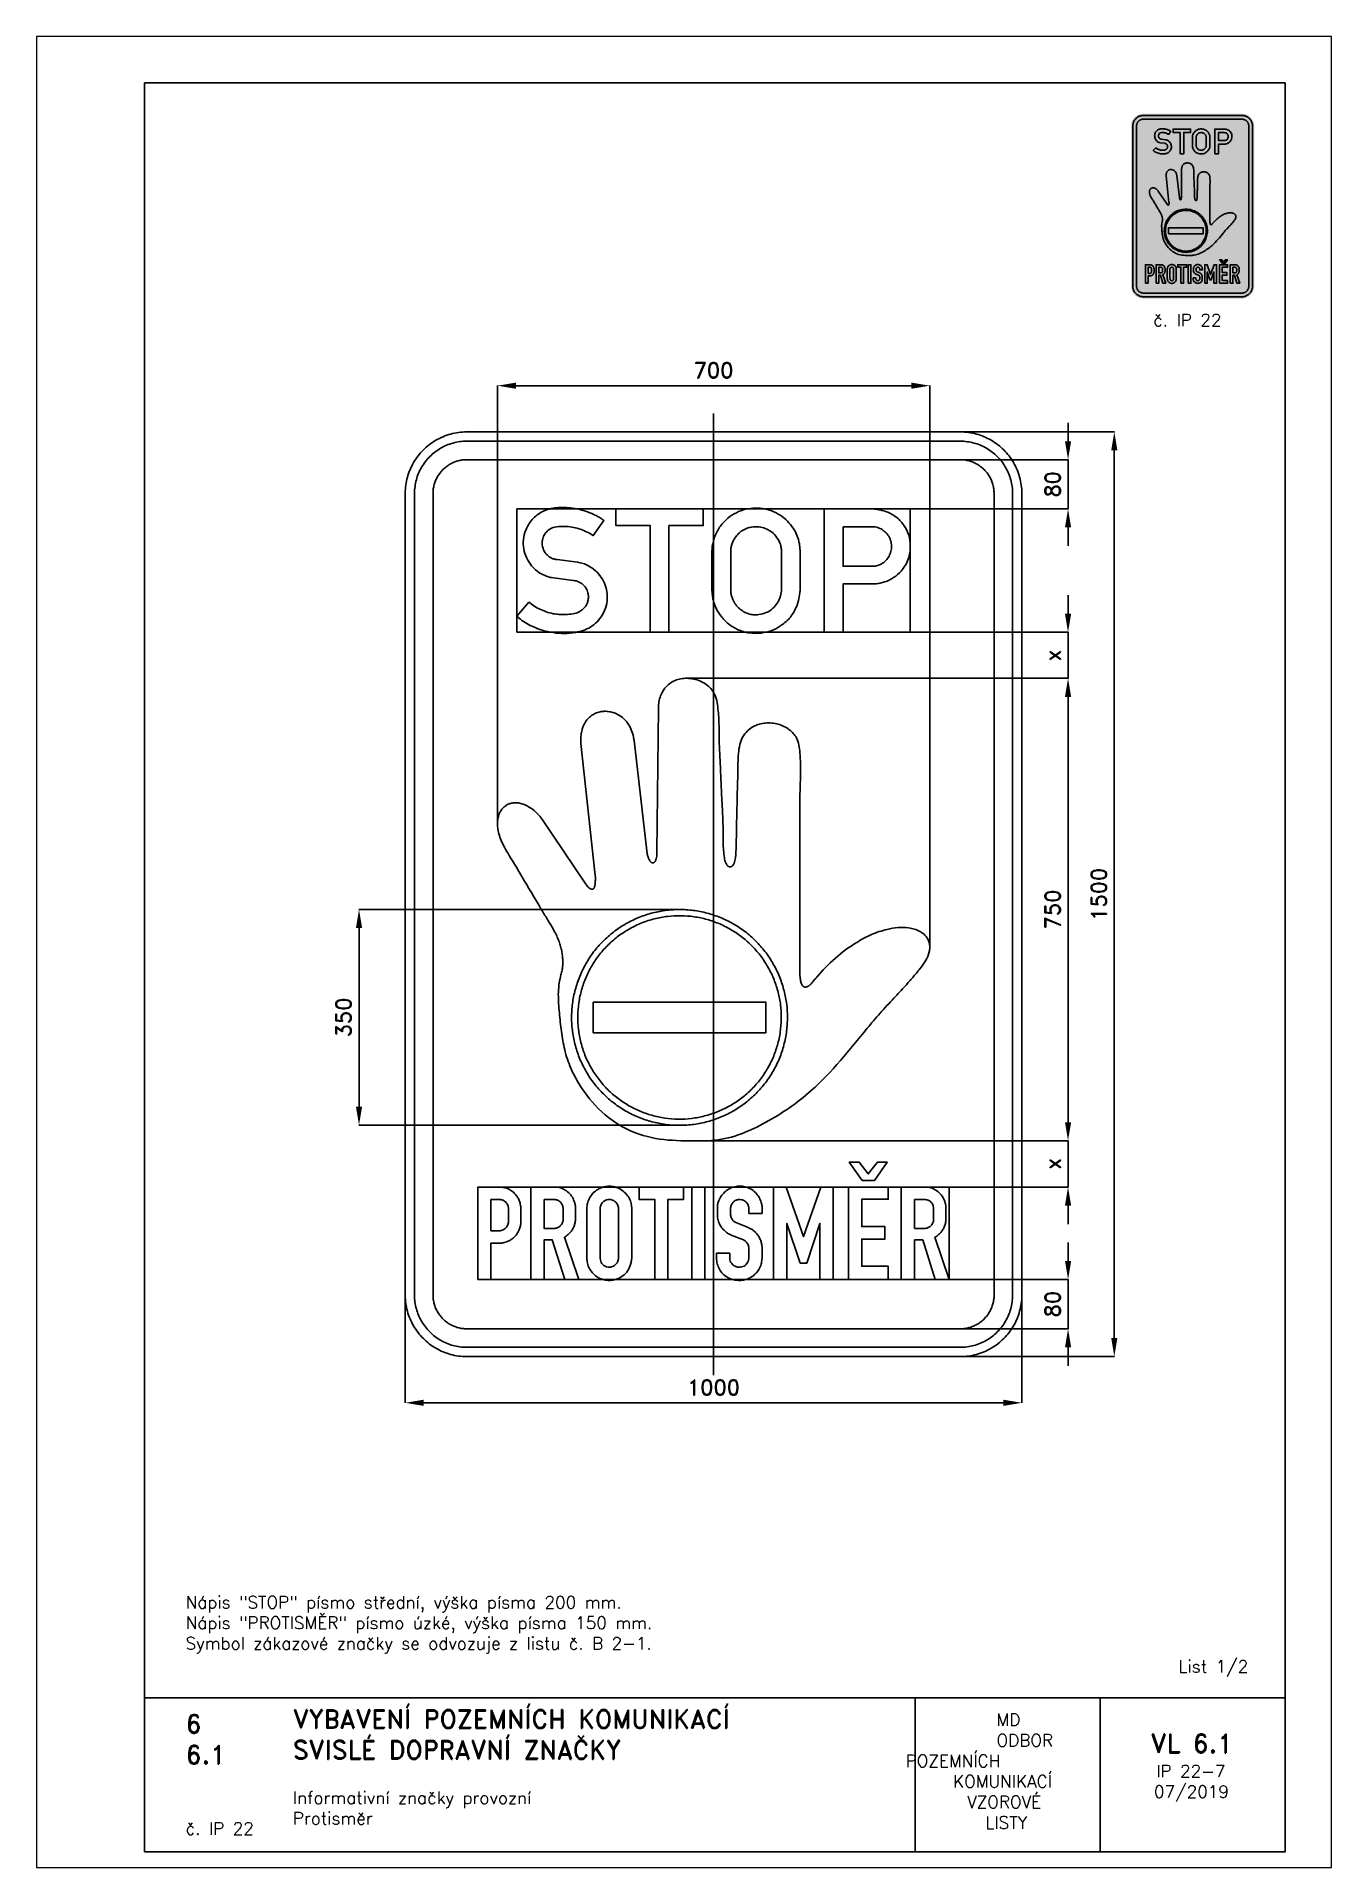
# Paper-space layout 'IP22-7-1' of a CAD drawing. Header units: millimetres. Extents: x 0 to 210, y 0 to 297.
# The model-space entities are those that its viewports show. They can reach past a viewport. Long polylines and large blocks are cut down to what shows.
import ezdxf

# ---------------------------------------------------------------- set-up
doc = ezdxf.new("R2010")
doc.units = ezdxf.units.MM
doc.header["$LTSCALE"] = 5
doc.linetypes.add('ČERCHOVANÁX2', pattern=[2, 1, -0.5, 0, -0.5])
doc.linetypes.add('ČÁRKOVANÁX2', pattern=[1.5, 1, -0.5])
for name, color, linetype in [('Kóty', 2, 'Continuous'), ('Rozpiska', 7, 'Continuous'), ('Značka', 7, 'Continuous')]:
    doc.layers.add(name, color=color, linetype=linetype)
doc.layers.add('Rámeček', color=6, linetype='Continuous', plot=False)
doc.styles.get("Standard").update_dxf_attribs({"font": 'romand.shx', "height": 25})
doc.dimstyles.get("Standard").update_dxf_attribs({"dimtxt": 25, "dimasz": 30, "dimexe": 0.18, "dimexo": 0.0625, "dimgap": 12.5, "dimtad": 1, "dimdec": 0, "dimzin": 0, "dimdsep": 46, "dimtxsty": 'Standard', "dimcen": 0.09, "dimadec": 0, "dimazin": 0, "dimtfac": 1, "dimtdec": 0, "dimtofl": 0, "dimtmove": 0, "dimatfit": 3, "dimfxl": 1, "dimtolj": 1, "dimtzin": 0, "dimarcsym": 0})

psp = doc.layouts.new('IP22-7-1')

# ---------------------------------------------------------------- texts
at = {"layer": 'Rozpiska', "color": 7, "attachment_point": 1}
for s, width, gutter_width, heights, insert, char_height in [('\\pi3.61905;č. IP 22', 20, 125, [0], (177.5, 252), 2), ('Nápis "STOP" písmo střední, výška písma 200 mm.\\PNápis "PROTISMĚR" písmo úzké, výška písma 150 mm.{\\H2.28571x; }\\PSymbol zákazové značky se odvozuje z listu č. B 2-1.{\\H1.65476x; }', 175.5179, 100, [0], (24.17, 44.01), 2), ('List 1/2', 13.9221, 100, [0], (185.21, 33.59), 2), ('6', 149.0422, 100, [0], (24.17, 24.77), 3), ('{\\C6;VYBAVENÍ POZEMNÍCH KOMUNIKACÍ\\P}SVISLÉ DOPRAVNÍ ZNAČKY{\\H1.34524x; }', 149.0422, 100, [0], (41.56, 25.56), 3), ('\\pi14.7414;{\\C6;MD\\P\\pi2.36044;}ODBOR POZEMNÍCH{\\H1.57143x; }\\P\\pi7.69378;KOMUNIKACÍ{\\H1.5x; }\\P\\pi9.97949;{\\C6;VZOROVÉ\\H1.47619x; \\H0.67742x;\\P\\pi12.93187;LISTY\\H1.26984x; }', 33.1018, 100, [0], (140.95, 24.95), 2), ('\\pi1.03113;{\\H1.5x;\\C6;VL 6.1\\P\\pi1.93586;\\H0.66667x;IP 22-7\\H1.66666x; \\H0.6x;\\P\\pi1.5549;07/2019\\H1.80159x; }', 16.0623, 100, [0], (179.66, 21.61), 2), ('6.1', 149.0422, 100, [0], (24.17, 19.78), 3), ('{\\C6;Informativní značky provozní\\P}Protisměr{\\H1.83333x; }', 149.0422, 100, [0], (41.56, 12.29), 2), ('{\\C6;č. IP 22}', 18.3305, 100, [2.67], (24.18, 7.3), 2)]:
    psp.add_mtext_dynamic_manual_height_columns(s, width=width, gutter_width=gutter_width, heights=heights, dxfattribs=dict(at, insert=insert, char_height=char_height))

msp = doc.modelspace()

# ---------------------------------------------------------------- texts
at = {"layer": 'Kóty', "char_height": 25, "attachment_point": 5, "rotation": 90}
for insert in [(550, 387.5), (550, -437.4)]:
    msp.add_mtext('\\A1;x', dxfattribs=dict(at, insert=insert))

# ---------------------------------------------------------------- blocks, each defined once
blk = doc.blocks.new('*D3')
at = {"layer": 'Defpoints', "color": 0, "transparency": 16777216}
for p in [(382.3, -625), (367, -705), (575, -705)]:
    blk.add_point(p, dxfattribs=at)
at = {"layer": 'Kóty', "color": 0, "lineweight": -2, "transparency": 16777216}
for p, q in [((575, -595), (575, -565)), ((382.4, -625), (575.2, -625)), ((367.1, -705), (575.2, -705)), ((575, -735), (575, -765))]:
    blk.add_line(p, q, dxfattribs=at)
at = {"layer": 'Kóty', "color": 0, "transparency": 16777216}
for points in [[(570, -595), (580, -595), (575, -625)], [(570, -735), (580, -735), (575, -705)]]:
    blk.add_solid(points, dxfattribs=at)
at = {"layer": 'Kóty', "color": 0, "transparency": 16777216, "insert": (550, -665), "char_height": 25, "attachment_point": 5, "rotation": 90}
blk.add_mtext('\\A1;80', dxfattribs=at)
blk = doc.blocks.new('*D4')
at = {"layer": 'Defpoints', "color": 0, "transparency": 16777216}
for p in [(319.125, 705), (575, 705), (319.125, 625)]:
    blk.add_point(p, dxfattribs=at)
at = {"layer": 'Kóty', "color": 0, "lineweight": -2, "transparency": 16777216}
for p, q in [((575, 735), (575, 765)), ((319.1875, 705), (575.18, 705)), ((319.1875, 625), (575.18, 625)), ((575, 595), (575, 565))]:
    blk.add_line(p, q, dxfattribs=at)
at = {"layer": 'Kóty', "color": 0, "transparency": 16777216}
for points in [[(570, 735), (580, 735), (575, 705)], [(570, 595), (580, 595), (575, 625)]]:
    blk.add_solid(points, dxfattribs=at)
at = {"layer": 'Kóty', "color": 0, "transparency": 16777216, "insert": (550, 665), "char_height": 25, "attachment_point": 5, "rotation": 90}
blk.add_mtext('\\A1;80', dxfattribs=at)
blk = doc.blocks.new('*D5')
at = {"layer": 'Defpoints', "color": 0, "transparency": 16777216}
for p in [(-575, -24.8), (-56.2, -24.8), (-54.2, -374.8)]:
    blk.add_point(p, dxfattribs=at)
at = {"layer": 'Kóty', "color": 0, "lineweight": -2, "transparency": 16777216}
for p, q in [((-56.2, -24.8), (-575.2, -24.8)), ((-575, -344.8), (-575, -54.8)), ((-54.2, -374.8), (-575.2, -374.8))]:
    blk.add_line(p, q, dxfattribs=at)
at = {"layer": 'Kóty', "color": 0, "transparency": 16777216}
for points in [[(-580, -54.8), (-570, -54.8), (-575, -24.8)], [(-580, -344.8), (-570, -344.8), (-575, -374.8)]]:
    blk.add_solid(points, dxfattribs=at)
at = {"layer": 'Kóty', "color": 0, "transparency": 16777216, "insert": (-600, -199.8), "char_height": 25, "attachment_point": 5, "rotation": 90}
blk.add_mtext('\\A1;350', dxfattribs=at)
blk = doc.blocks.new('*D6')
at = {"layer": 'Defpoints', "color": 0, "transparency": 16777216}
for p in [(-42.8, 350.4), (575, 350.4), (-52.8, -399.8)]:
    blk.add_point(p, dxfattribs=at)
at = {"layer": 'Kóty', "color": 0, "lineweight": -2, "transparency": 16777216}
for p, q in [((-42.8, 350.4), (575.2, 350.4)), ((575, -369.8), (575, 320.4)), ((-52.8, -399.8), (575.2, -399.8))]:
    blk.add_line(p, q, dxfattribs=at)
at = {"layer": 'Kóty', "color": 0, "transparency": 16777216}
for points in [[(570, 320.4), (580, 320.4), (575, 350.4)], [(570, -369.8), (580, -369.8), (575, -399.8)]]:
    blk.add_solid(points, dxfattribs=at)
at = {"layer": 'Kóty', "color": 0, "transparency": 16777216, "insert": (550, -24.7), "char_height": 25, "attachment_point": 5, "rotation": 90}
blk.add_mtext('\\A1;750', dxfattribs=at)
blk = doc.blocks.new('*D7')
at = {"layer": 'Defpoints', "color": 0, "transparency": 16777216}
for p in [(400, 750), (650, 750), (400, -750)]:
    blk.add_point(p, dxfattribs=at)
at = {"layer": 'Kóty', "color": 0, "lineweight": -2, "transparency": 16777216}
for p, q in [((400.0625, 750), (650.18, 750)), ((650, -720), (650, 720)), ((400.0625, -750), (650.18, -750))]:
    blk.add_line(p, q, dxfattribs=at)
at = {"layer": 'Kóty', "color": 0, "transparency": 16777216}
for points in [[(645, 720), (655, 720), (650, 750)], [(645, -720), (655, -720), (650, -750)]]:
    blk.add_solid(points, dxfattribs=at)
at = {"layer": 'Kóty', "color": 0, "transparency": 16777216, "insert": (625, 0), "char_height": 25, "attachment_point": 5, "rotation": 90}
blk.add_mtext('\\A1;1500', dxfattribs=at)
blk = doc.blocks.new('*D8')
at = {"layer": 'Defpoints', "color": 0, "transparency": 16777216}
for p in [(-500, -627.1), (500, -625), (500, -825)]:
    blk.add_point(p, dxfattribs=at)
at = {"layer": 'Kóty', "color": 0, "lineweight": -2, "transparency": 16777216}
for p, q in [((-500, -627.2), (-500, -825.2)), ((500, -625.1), (500, -825.2)), ((-470, -825), (470, -825))]:
    blk.add_line(p, q, dxfattribs=at)
at = {"layer": 'Kóty', "color": 0, "transparency": 16777216}
for points in [[(-470, -820), (-470, -830), (-500, -825)], [(470, -820), (470, -830), (500, -825)]]:
    blk.add_solid(points, dxfattribs=at)
at = {"layer": 'Kóty', "color": 0, "transparency": 16777216, "insert": (0, -800), "char_height": 25, "attachment_point": 5}
blk.add_mtext('\\A1;1000', dxfattribs=at)
blk = doc.blocks.new('*D9')
at = {"layer": 'Defpoints', "color": 0, "transparency": 16777216}
for p in [(350.7, 825), (-350.5, 114.7), (350.7, -86.6)]:
    blk.add_point(p, dxfattribs=at)
at = {"layer": 'Kóty', "color": 0, "lineweight": -2, "transparency": 16777216}
for p, q in [((-350.5, 114.8), (-350.5, 825.2)), ((-320.5, 825), (320.7, 825)), ((350.7, -86.6), (350.7, 825.2))]:
    blk.add_line(p, q, dxfattribs=at)
at = {"layer": 'Kóty', "color": 0, "transparency": 16777216}
for points in [[(-320.5, 830), (-320.5, 820), (-350.5, 825)], [(320.7, 830), (320.7, 820), (350.7, 825)]]:
    blk.add_solid(points, dxfattribs=at)
at = {"layer": 'Kóty', "color": 0, "transparency": 16777216, "insert": (0.1, 850), "char_height": 25, "attachment_point": 5}
blk.add_mtext('\\A1;700', dxfattribs=at)

# ---------------------------------------------------------------- dimensions: what is measured, and where the dimension line sits
at = {"layer": 'Kóty'}
dim = msp.add_linear_dim(base=(350.7, 825), p1=(-350.5, 114.7), p2=(350.7, -86.6), text='700', dimstyle='Standard', dxfattribs=at)
dim.commit()
dim.dimension.update_dxf_attribs({"geometry": '*D9', "text_midpoint": (0.1, 850)})
for base, p1, p2, picture, middle in [((575, 705), (319.1, 625), (319.1, 705), '*D4', (550, 665)), ((650, 750), (400, -750), (400, 750), '*D7', (625, 0)), ((575, 350.4), (-52.8, -399.8), (-42.8, 350.4), '*D6', (550, -24.7)), ((-575, -24.8), (-54.2, -374.8), (-56.2, -24.8), '*D5', (-600, -199.8)), ((575, -705), (382.3, -625), (367, -705), '*D3', (550, -665))]:
    dim = msp.add_linear_dim(base=base, p1=p1, p2=p2, angle=90, dimstyle='Standard', dxfattribs=at)
    dim.commit()
    dim.dimension.update_dxf_attribs({"geometry": picture, "text_midpoint": middle})
dim = msp.add_linear_dim(base=(500, -825), p1=(-500, -627.1), p2=(500, -625), dimstyle='Standard', dxfattribs=at)
dim.commit()
dim.dimension.update_dxf_attribs({"geometry": '*D8', "text_midpoint": (0, -800)})

# ---------------------------------------------------------------- linework, layer by layer
at = {"layer": 'Kóty'}
for p, q in [((575, 455), (575, 485)), ((319.2, 425), (575.2, 425)), ((575, 320), (575, 290)), ((575, -369.8), (575, -339.8)), ((382.4, -475), (575.2, -475)), ((575, -505), (575, -535))]:
    msp.add_line(p, q, dxfattribs=at)
for points in [[(575, 625), (575, 705)], [(575, 350), (575, 425)], [(575, -475), (575, -399.8)], [(575, -705), (575, -625)]]:
    msp.add_lwpolyline(points, dxfattribs=at)
for points in [[(570, 455), (580, 455), (575, 425)], [(570, 320), (580, 320), (575, 350)], [(570, -369.8), (580, -369.8), (575, -399.8)], [(570, -505), (580, -505), (575, -475)]]:
    msp.add_solid(points, dxfattribs=at)
at = {"layer": 'Značka', "color": 6, "linetype": 'ČERCHOVANÁX2', "ltscale": 5}
msp.add_lwpolyline([(0, -780), (0, 780)], dxfattribs=at)
at = {"layer": 'Značka', "color": 3}
for points in [[(-400, -750), (-400.4, -750), (-400.8, -750, -0.03218), (-413.7, -749.1, -0.035443), (-426.4, -746.5, -0.036267), (-438.7, -742.3, -0.034421), (-450.2, -736.5, -0.033721), (-461, -729.3, -0.034085), (-470.7, -720.7, -0.034209), (-479.3, -711, -0.034229), (-486.5, -700.2, -0.034044), (-492.3, -688.7, -0.033412), (-496.5, -676.4, -0.034127), (-499.1, -663.7, -0.036745), (-500, -650.8), (-500, -650.4), (-500, -650), (-500, 650), (-500, 650.4), (-500, 650.8, -0.03218), (-499.1, 663.7, -0.035443), (-496.5, 676.4, -0.036267), (-492.3, 688.7, -0.034421), (-486.5, 700.2, -0.033721), (-479.3, 711, -0.034085), (-470.7, 720.7, -0.034209), (-461, 729.3, -0.034229), (-450.2, 736.5, -0.034044), (-438.7, 742.3, -0.033412), (-426.4, 746.5, -0.034127), (-413.7, 749.1, -0.036745), (-400.8, 750), (-400.4, 750), (-400, 750), (400, 750), (400.4, 750), (400.8, 750, -0.03218), (413.7, 749.1, -0.035443), (426.4, 746.5, -0.036267), (438.7, 742.3, -0.034421), (450.2, 736.5, -0.033721), (461, 729.3, -0.034085), (470.7, 720.7, -0.034209), (479.3, 711, -0.034229), (486.5, 700.2, -0.034044), (492.3, 688.7, -0.033412), (496.5, 676.4, -0.034127), (499.1, 663.7, -0.036745), (500, 650.8), (500, 650.4), (500, 650), (500, -650), (500, -650.4), (500, -650.8, -0.03218), (499.1, -663.7, -0.035443), (496.5, -676.4, -0.036267), (492.3, -688.7, -0.034421), (486.5, -700.2, -0.033721), (479.3, -711, -0.034085), (470.7, -720.7, -0.034209), (461, -729.3, -0.034229), (450.2, -736.5, -0.034044), (438.7, -742.3, -0.033412), (426.4, -746.5, -0.034127), (413.7, -749.1, -0.036745), (400.8, -750), (400.4, -750), (400, -750), (-400, -750)], [(-400, -735), (-400.3, -735), (-400.7, -735, -0.03218), (-411.6, -734.2, -0.035443), (-422.4, -732, -0.036267), (-432.9, -728.5, -0.034421), (-442.7, -723.5, -0.033721), (-451.9, -717.4, -0.034085), (-460.1, -710.1, -0.034209), (-467.4, -701.9, -0.034229), (-473.5, -692.7, -0.034044), (-478.4, -682.9, -0.033412), (-482, -672.4, -0.034127), (-484.3, -661.6, -0.036745), (-485, -650.7), (-485, -650.3), (-485, -650), (-485, 650), (-485, 650.3), (-485, 650.7, -0.03218), (-484.2, 661.6, -0.035443), (-482, 672.4, -0.036267), (-478.5, 682.9, -0.034421), (-473.5, 692.7, -0.033721), (-467.4, 701.9, -0.034085), (-460.1, 710.1, -0.034209), (-451.9, 717.4, -0.034229), (-442.7, 723.5, -0.034044), (-432.9, 728.4, -0.033412), (-422.4, 732, -0.034127), (-411.6, 734.3, -0.036745), (-400.7, 735), (-400.3, 735), (-400, 735), (400, 735), (400.3, 735), (400.7, 735, -0.03218), (411.6, 734.2, -0.035443), (422.4, 732, -0.036267), (432.9, 728.5, -0.034421), (442.7, 723.5, -0.033721), (451.9, 717.4, -0.034085), (460.1, 710.1, -0.034209), (467.4, 701.9, -0.034229), (473.5, 692.7, -0.034044), (478.4, 682.9, -0.033412), (482, 672.4, -0.034127), (484.3, 661.6, -0.036745), (485, 650.7), (485, 650.3), (485, 650), (485, -650), (485, -650.3), (485, -650.7, -0.03218), (484.2, -661.6, -0.035443), (482, -672.4, -0.036267), (478.5, -682.9, -0.034421), (473.5, -692.7, -0.033721), (467.4, -701.9, -0.034085), (460.1, -710.1, -0.034209), (451.9, -717.4, -0.034229), (442.7, -723.5, -0.034044), (432.9, -728.4, -0.033412), (422.4, -732, -0.034127), (411.6, -734.3, -0.036745), (400.7, -735), (400.3, -735), (400, -735), (-400, -735)], [(-400, -705), (400, -705), (400.2, -705), (400.4, -705, 0.03218), (407.5, -704.5, 0.035443), (414.5, -703.1, 0.036267), (421.3, -700.8, 0.034421), (427.6, -697.6, 0.033721), (433.6, -693.6, 0.034085), (438.9, -688.9, 0.034209), (443.6, -683.6, 0.034229), (447.6, -677.6, 0.034044), (450.7, -671.3, 0.033412), (453.1, -664.5, 0.034127), (454.5, -657.5, 0.036745), (455, -650.4), (455, -650.2), (455, -650), (455, 650), (455, 650.2), (455, 650.4, 0.03218), (454.5, 657.5, 0.035443), (453.1, 664.5, 0.036267), (450.8, 671.3, 0.034421), (447.6, 677.6, 0.033721), (443.6, 683.6, 0.034085), (438.9, 688.9, 0.034209), (433.6, 693.6, 0.034229), (427.6, 697.6, 0.034044), (421.3, 700.7, 0.033412), (414.5, 703.1, 0.034127), (407.5, 704.5, 0.036745), (400.4, 705), (400.2, 705), (400, 705), (-400, 705), (-400.2, 705), (-400.4, 705, 0.03218), (-407.5, 704.5, 0.035443), (-414.5, 703.1, 0.036267), (-421.3, 700.8, 0.034421), (-427.6, 697.6, 0.033721), (-433.6, 693.6, 0.034085), (-438.9, 688.9, 0.034209), (-443.6, 683.6, 0.034229), (-447.6, 677.6, 0.034044), (-450.7, 671.3, 0.033412), (-453.1, 664.5, 0.034127), (-454.5, 657.5, 0.036745), (-455, 650.4), (-455, 650.2), (-455, 650), (-455, -650), (-455, -650.2), (-455, -650.4, 0.03218), (-454.5, -657.5, 0.035443), (-453.1, -664.5, 0.036267), (-450.8, -671.3, 0.034421), (-447.6, -677.6, 0.033721), (-443.6, -683.6, 0.034085), (-438.9, -688.9, 0.034209), (-433.6, -693.6, 0.034229), (-427.6, -697.6, 0.034044), (-421.3, -700.7, 0.033412), (-414.5, -703.1, 0.034127), (-407.5, -704.5, 0.036745), (-400.4, -705), (-400.2, -705), (-400, -705)], [(-299.5, 474, 0.002379), (-297.6, 472.5, 0.007146), (-295.7, 470.9, 0.039105), (-286.5, 464.9, 0.03209), (-276.5, 460.1, 0.032647), (-265.8, 456.4, 0.039896), (-254.7, 454.4, 0.024479), (-247.3, 453.8, 0.014325), (-239.7, 453.9, 0.035313), (-228.4, 454.8, 0.084147), (-217.8, 458.4, 0.055203), (-212.9, 461.5, 0.056034), (-208.8, 465.6, 0.057314), (-205.6, 470.6, 0.056922), (-203.7, 476.1, 0.062824), (-202.9, 482.5, 0.064424), (-203.7, 488.9, 0.085854), (-207.2, 497, 0.089189), (-213.1, 503.4, 0.071823), (-219.4, 507, 0.059294), (-226.4, 509, 0.004988), (-227.2, 509.1), (-228.1, 509.2), (-263, 513.7), (-264.4, 514.1), (-265.8, 514.5, -0.017778), (-272.5, 516.8, -0.032306), (-279, 519.7, -0.062182), (-288.8, 526.4, -0.055276), (-296.9, 535.4, -0.068824), (-304.6, 548.9, -0.072897), (-308.2, 564, -0.074666), (-307.8, 579.4, -0.072256), (-302.8, 594.3, -0.094608), (-290.2, 611.8, -0.103596), (-272.1, 623, -0.055209), (-260.6, 626.3, -0.035098), (-248.8, 627.4, -0.029411), (-235.4, 627.1, -0.03064), (-222.2, 625.3, -0.032941), (-207.9, 621.5, -0.029913), (-194.1, 616, -0.019581), (-187.1, 612.5, -0.02893), (-180.6, 608.4, -0.005151), (-179.3, 607.4), (-178, 606.5), (-195.2, 581.9, 0.001721), (-197.4, 583.3, 0.005151), (-199.7, 584.6, 0.031826), (-210.3, 589.9, 0.03548), (-221.4, 593.8, 0.037911), (-232.8, 596.1, 0.035614), (-244.6, 596.8, 0.056956), (-257.2, 595.6, 0.118691), (-268.1, 590.4, 0.089578), (-273.7, 584.4, 0.077146), (-277.1, 576.7, 0.050958), (-278, 571.5, 0.055003), (-277.9, 566.3, 0.076568), (-275.8, 559, 0.070203), (-271.7, 552.5, 0.053208), (-267.8, 548.5, 0.05742), (-263.1, 545.5, 0.030575), (-260.5, 544.4, 0.032971), (-257.9, 543.6, 0.019623), (-255.8, 543.2, 0.006516), (-253.8, 543), (-220.8, 538.6), (-219.6, 538.5, -0.005717), (-218.5, 538.3, -0.057684), (-209.2, 535.8, -0.045358), (-200.5, 531.4, -0.062107), (-189, 522.4, -0.068459), (-180.2, 510.9, -0.067355), (-174.6, 498, -0.064544), (-172.5, 484.1, -0.073538), (-174.1, 467.9, -0.075693), (-180.4, 452.9, -0.065679), (-188.8, 441.9, -0.066685), (-199.7, 433.4, -0.056081), (-211.4, 428, -0.03829), (-224, 424.9, -0.042201), (-242.1, 423.1, -0.042475), (-260.1, 424.4, -0.040681), (-277.7, 428.3, -0.036909), (-294.6, 434.9, -0.028956), (-305.6, 440.8, -0.038943), (-315.6, 448, -0.006116), (-317.4, 449.5, -0.002037), (-319.1, 451), (-299.5, 474)], [(-2.6, 557.1, -0.001505), (-2.5, 558.7, -0.004516), (-2.4, 560.4, -0.030678), (-1.3, 568.7, -0.03107), (0.9, 576.9, -0.066298), (8.6, 593.4, -0.06848), (20.4, 607.4, -0.061858), (33.4, 617.1, -0.05993), (48.3, 623.4, -0.057344), (63.7, 626.3, -0.05758), (79.4, 625.7, -0.056912), (94.4, 621.9, -0.057498), (108.1, 614.8, -0.055378), (119.8, 605.4, -0.053458), (129.1, 593.7, -0.043029), (134.7, 583.7, -0.048853), (138.2, 572.8, -0.022719), (139.4, 566.9, -0.012952), (140.1, 560.9), (140.2, 559.9), (140.3, 558.9), (140.3, 491.9), (140.2, 490.4, -0.002806), (140, 488.8, -0.035775), (137.8, 476.4, -0.047843), (133.6, 464.5, -0.078793), (123, 447.8, -0.073097), (107.8, 434.9, -0.060117), (93.3, 427.5, -0.059848), (77.5, 423.8, -0.071111), (57.8, 423.9, -0.074186), (39, 429.6, -0.066042), (24.2, 438.6, -0.061695), (12.1, 451.1, -0.047086), (5.1, 461.8, -0.053876), (0.5, 473.5, -0.030223), (-1.3, 481.3, -0.017681), (-2.2, 489.3, -0.002015), (-2.4, 491.1), (-2.6, 493), (-2.6, 557.1)], [(179.5, 425), (179.5, 625), (260.4, 625), (261.6, 624.9), (262.8, 624.7, -0.025347), (273, 622.8, -0.042922), (282.9, 619.6, -0.079586), (297.6, 610.8, -0.076488), (309, 597.8, -0.07689), (316.6, 582.4, -0.075741), (319.1, 565.4, -0.094029), (315.6, 543.4, -0.098355), (304.2, 524.4, -0.073291), (292.1, 513.6, -0.067695), (277.6, 506.7, -0.034203), (270.1, 504.6, -0.037877), (262.3, 503.6, -0.004952), (261, 503.6), (259.8, 503.5), (210.1, 503.5), (210.1, 425), (179.5, 425)], [(27.9, 556.9), (27.9, 493), (28, 491.7, 0.005134), (28.1, 490.5, 0.037589), (29.1, 484.2, 0.041681), (31.2, 478.2, 0.062897), (35.9, 469.9, 0.060175), (42.5, 463, 0.05942), (50.2, 457.7, 0.064328), (58.8, 454.5, 0.05052), (66, 453.4, 0.044569), (73.3, 453.7, 0.07391), (85.6, 457, 0.085006), (96.2, 463.9, 0.073628), (103.3, 472.1, 0.06358), (107.9, 481.9, 0.033201), (109.3, 486.8, 0.042647), (110, 491.9, 0.004504), (110, 492.5), (110, 493.1), (110, 556.8, 0.002794), (110, 557.9, 0.008402), (110, 559.1, 0.062609), (108.9, 566, 0.048319), (106.2, 572.7, 0.076906), (98.8, 583.4, 0.083775), (88.5, 591.3, 0.069866), (78.9, 595.2, 0.066672), (68.6, 596.3, 0.08852), (54.4, 593.8, 0.098123), (42.1, 586.5, 0.062843), (36, 579.8, 0.051394), (31.5, 572, 0.039527), (29.2, 565.7, 0.050746), (28, 559.2, 0.007113), (27.9, 558.1, 0.002369), (27.9, 556.9)], [(210.1, 596.3), (210.1, 532), (257.5, 532, 0.002532), (258.4, 532, 0.007603), (259.3, 532, 0.067135), (266, 533.2, 0.057716), (272.2, 536, 0.071731), (279.4, 541.4, 0.074484), (284.7, 548.7, 0.068273), (287.7, 556.2, 0.065317), (288.6, 564.4, 0.077198), (287.2, 574.1, 0.083744), (282.8, 582.8, 0.073398), (277, 589, 0.066079), (269.8, 593.5, 0.042665), (264.8, 595.3, 0.049245), (259.7, 596.2, 0.005925), (258.9, 596.2), (258.1, 596.3), (210.1, 596.3)], [(-17.8, -400, 0.028237), (-8.5, -400, 0.017333), (1.7, -399.2, 0.06049), (45.1, -388.6, 0.039026), (84.7, -370, 0.028105), (123, -346.4, 0.030938), (158.3, -318.5, 0.03488), (205.7, -269.9, 0.005035), (249.2, -217.5, -0.003642), (259.6, -205.1, -0.006285), (270.2, -192.9, -0.005372), (281.3, -180.7, -0.000546), (292.6, -168.6, 0.00185), (302, -158.5, 0.002486), (311.2, -148.4, 0.006035), (323.1, -134.9, 0.010273), (334.7, -120.9, 0.034543), (344, -107.9, 0.088719), (349.8, -93.4, 0.05173), (350.7, -86.6, 0.059561), (350, -79.9, 0.058188), (348, -74, 0.058705), (344.8, -68.7, 0.057885), (340.2, -63.9, 0.047009), (334.7, -60.3, 0.055969), (325.8, -56.5, 0.041887), (316.3, -54.5, 0.056436), (298.7, -54, 0.040916), (281.4, -57, 0.046956), (256, -65.5, 0.035597), (232.3, -78.2, 0.043468), (197.2, -104, 0.037765), (167.3, -134.6, 0.004996), (162.2, -140.6, 0.001008), (156.9, -147, -0.001705), (156.3, -147.4, -0.005116), (155.8, -147.7, -0.013178), (154.8, -148.4, -0.01494), (153.8, -149, -0.024791), (152.4, -149.7, -0.034684), (151, -150.2, -0.041935), (149.7, -150.5, -0.056893), (148.3, -150.5, -0.046368), (147.4, -150.4, -0.048088), (146.5, -150, -0.047221), (145.6, -149.5, -0.040048), (144.8, -148.9, -0.047004), (143.9, -147.8, -0.033151), (143.2, -146.5, -0.041055), (142.1, -144.1, -0.025898), (141.4, -141.5, -0.021733), (140.8, -138.1, -0.016259), (140.4, -134.7, -0.016776), (140.1, -129, -0.005462), (140.1, -123.2, 0.000914), (140.1, -80.9, 0.000224), (140.1, -38.6, -0.000292), (140.1, -3.3, -0.000676), (140.1, 31.9, 0.000177), (140.2, 67.1, 0.002261), (140.1, 102.4, -0.00053), (139.9, 130.7, -0.006914), (140.1, 158.8, 0.000563), (141, 193.8, 0.026448), (140.1, 229.3, 0.032885), (138.5, 242.1, 0.076381), (134.3, 253.9, 0.060188), (129.3, 261, 0.048669), (122.9, 266.9, 0.051127), (114.2, 272.3, 0.048703), (104.7, 275.9, 0.047662), (94.6, 277.8, 0.04772), (84.4, 277.8, 0.050152), (74.4, 276, 0.055848), (64.9, 272.1, 0.060416), (56.3, 266.2, 0.065983), (49.5, 258.4, 0.077579), (43.6, 246.1, 0.04576), (40.8, 232.5, 0.026666), (39.7, 216.6, 0.003446), (39.5, 200.9, -0.005577), (39.1, 183.7, 0.001493), (38.5, 166.4, 0.002585), (38.2, 149.3, -0.002233), (37.8, 132.2, -0.001228), (37.3, 115, 0.005639), (37, 97.8, -0.003092), (36.8, 78.5, -0.029417), (35.4, 59.3, -0.022649), (34.6, 54.6, -0.048309), (33.2, 50.1, -0.028784), (32.4, 48.4, -0.039161), (31.4, 46.9, -0.033021), (30.6, 46, -0.04363), (29.7, 45.3, -0.033782), (29.1, 44.9, -0.038693), (28.4, 44.6, -0.03906), (27.7, 44.4, -0.041378), (27, 44.3, -0.041049), (26.3, 44.3, -0.038043), (25.6, 44.5, -0.048911), (24.6, 44.8, -0.040563), (23.8, 45.4, -0.038797), (22.8, 46.1, -0.029548), (22, 47, -0.0417), (20.8, 48.8, -0.03248), (19.8, 50.8, -0.044912), (18.4, 55, -0.020853), (17.6, 59.3, -0.034692), (15.6, 83.7, -0.000788), (15.4, 108.3, 0.010697), (14.6, 132.8, -0.000255), (13.3, 157.2, -0.003075), (12.2, 181.7, 0.00225), (11.1, 206.2, 0.000449), (10, 228.3, -0.007524), (9.2, 250.3, 0.000326), (8.8, 277, 0.028563), (6.8, 304.1, 0.039013), (4.3, 317.5, 0.082881), (-1.2, 329.6, 0.068264), (-7.8, 337.1, 0.05143), (-16, 342.9, 0.053159), (-26.6, 347.6, 0.054515), (-37.9, 350, 0.049661), (-47.8, 350.2, 0.054508), (-57.7, 348.4, 0.058428), (-66.9, 344.5, 0.064897), (-74.9, 338.6, 0.05018), (-80, 332.9, 0.044113), (-83.9, 326.3, 0.050894), (-87.4, 317.1, 0.046348), (-89.1, 307.3, 0.010703), (-89.3, 304.2, 0.003577), (-89.5, 301.1), (-91.8, 68.7), (-91.8, 67.5, -0.002744), (-91.8, 66.3, -0.023079), (-92.2, 61.8, -0.040753), (-93.1, 57.3, -0.029186), (-93.7, 55.3, -0.043932), (-94.6, 53.5, -0.027665), (-95.1, 52.7, -0.036834), (-95.8, 52, -0.038895), (-96.3, 51.5, -0.05032), (-97, 51.1, -0.034284), (-97.4, 51, -0.035798), (-97.9, 50.8, -0.035375), (-98.3, 50.8, -0.034486), (-98.8, 50.8, -0.04995), (-99.5, 50.9, -0.041975), (-100.1, 51.2, -0.04007), (-100.9, 51.6, -0.03041), (-101.5, 52.1, -0.036812), (-102.4, 53.1, -0.026865), (-103.3, 54.1, -0.037661), (-104.6, 56.4, -0.027658), (-105.6, 58.7, -0.017292), (-106.3, 60.7, -0.014137), (-106.9, 62.8, -0.016321), (-107.4, 65.5, -0.016356), (-107.9, 68.2, -0.004502), (-108, 69.2), (-108.1, 70.2), (-129, 249.6, 0.002772), (-129.4, 252.4, 0.008289), (-129.9, 255.1, 0.052113), (-133.4, 266.9, 0.063379), (-139.4, 277.6, 0.056086), (-146, 285.1, 0.056763), (-154.1, 290.9, 0.046555), (-161.3, 294.3, 0.047929), (-168.9, 296.2, 0.047966), (-176.6, 296.8, 0.050969), (-184.1, 295.9, 0.052835), (-191.4, 293.6, 0.054853), (-197.9, 289.8, 0.057498), (-204, 284.4, 0.054135), (-208.7, 277.8, 0.037585), (-211.4, 272.3, 0.031168), (-213.3, 266.5, 0.035795), (-214.8, 258.6, 0.034185), (-215.3, 250.6, 0.009577), (-215.2, 247.6, 0.003196), (-215.1, 244.5), (-191.8, 30.4), (-191.8, 29.4), (-191.7, 28.4, -0.014685), (-191.7, 22.6, -0.030086), (-192.1, 16.8, -0.020185), (-192.4, 14.5, -0.030699), (-193, 12.3, -0.023385), (-193.4, 11.2, -0.034386), (-194, 10.1, -0.028588), (-194.4, 9.6, -0.037689), (-194.8, 9, -0.040224), (-195.3, 8.6, -0.049057), (-195.8, 8.3, -0.049782), (-196.4, 8.1, -0.047989), (-197, 8, -0.047365), (-197.6, 8, -0.037647), (-198.2, 8.2, -0.035008), (-199, 8.4, -0.025642), (-199.6, 8.7, -0.038447), (-201, 9.6, -0.024038), (-202.3, 10.7, -0.026957), (-204.4, 12.8, -0.018637), (-206.3, 15.1), (-206.8, 15.7), (-207.3, 16.4), (-278.7, 122.5, 0.001924), (-280.5, 124.8, 0.005753), (-282.4, 127, 0.039616), (-291.2, 135.9, 0.05607), (-301.6, 142.9, 0.044478), (-308.8, 146.2, 0.053074), (-316.5, 148.1, 0.043902), (-322.2, 148.4, 0.050131), (-327.8, 147.7, 0.0502), (-332.9, 146, 0.052442), (-337.5, 143.4, 0.052618), (-341.6, 139.9, 0.048933), (-344.9, 135.6, 0.048935), (-347.6, 130.3, 0.041533), (-349.3, 124.7, 0.049707), (-350.4, 116.3, 0.040686), (-350, 107.9, 0.020515), (-349.2, 103, 0.018046), (-348.1, 98.1, 0.034068), (-344.3, 87.1, 0.022932), (-339.2, 76.5, 0.016271), (-331.3, 62.6, 0.000527), (-322.9, 49, -0.004838), (-314.7, 35.3), (-306.6, 21.5, 0.001364), (-298.5, 7.8, -0.001369), (-290.3, -5.9), (-283, -18.3, 0.004527), (-275.7, -30.6, -0.000237), (-266.4, -45.6, -0.017477), (-257.7, -60.8, -0.017348), (-253.4, -69.7, -0.022695), (-249.7, -79, -0.020619), (-247.5, -86.5, -0.022012), (-245.8, -94.1, -0.021674), (-244.9, -101.7, -0.02077), (-244.5, -109.3, -0.019216), (-244.7, -115.4, -0.025395), (-245.4, -121.4, -0.022122), (-247, -129, 0.006576), (-248.9, -136.6, 0.060719), (-251.7, -166.1, 0.020184), (-249.7, -196.1, 0.011406), (-246.3, -226.4, 0.032751), (-240.4, -255.9, 0.044088), (-229.8, -285.8, 0.040735), (-214.1, -314, 0.07227), (-175.8, -357.8, 0.090802), (-126.8, -386.8, 0.076574), (-73.8, -398.7, 0.02395), (-17.8, -400)], [(119.8, -199.8), (119.8, -201), (119.8, -202.1, -0.032167), (118.1, -224.9, -0.035723), (113.3, -247.3, -0.036666), (105.7, -268.9, -0.034754), (95.2, -289.3, -0.034039), (82.3, -308.2, -0.034453), (66.9, -325.2, -0.034561), (49.6, -340.1, -0.034427), (30.3, -352.5, -0.034389), (9.7, -362.4, -0.034418), (-12.1, -369.4, -0.034423), (-34.6, -373.7, -0.034417), (-57.5, -374.8, -0.034416), (-80.3, -373.1, -0.034417), (-102.7, -368.2, -0.034417), (-124.3, -360.7, -0.034417), (-144.7, -350.2, -0.034417), (-163.6, -337.3, -0.034417), (-180.5, -321.9, -0.034417), (-195.5, -304.6, -0.034417), (-207.9, -285.3, -0.034417), (-217.8, -264.7, -0.034417), (-224.8, -242.9, -0.034417), (-229, -220.4, -0.034417), (-230.2, -197.5, -0.034417), (-228.4, -174.7, -0.034417), (-223.6, -152.3, -0.034417), (-216, -130.7, -0.034417), (-205.6, -110.3, -0.034417), (-192.7, -91.4, -0.034417), (-177.3, -74.5, -0.034417), (-159.9, -59.5, -0.034417), (-140.7, -47.1, -0.034417), (-120, -37.2, -0.034417), (-98.3, -30.2, -0.034417), (-75.8, -26, -0.034416), (-52.9, -24.8, -0.034417), (-30.1, -26.6, -0.034418), (-7.7, -31.4, -0.034416), (13.9, -39, -0.034417), (34.3, -49.4, -0.034418), (53.2, -62.3, -0.034406), (70.2, -77.7, -0.034414), (85.1, -95.1, -0.034487), (97.5, -114.3, -0.034419), (107.4, -134.9, -0.034076), (114.4, -156.7, -0.032791), (118.6, -178.1, -0.034265), (119.8, -199.8)], [(-382.3, -625), (-382.3, -475), (-345.9, -475), (-345.1, -475.1, -0.004103), (-344.3, -475.1, -0.041201), (-338.6, -476.1, -0.044728), (-333.1, -478.1, -0.06611), (-325.8, -482.5, -0.06454), (-319.9, -488.7, -0.047097), (-316.6, -493.8, -0.04836), (-314.3, -499.4, -0.025777), (-313.4, -502.9, -0.018611), (-312.8, -506.5), (-312.7, -507.3), (-312.6, -508.1), (-312.6, -532.7), (-312.6, -533), (-312.6, -533.4, -0.064526), (-313.5, -539.6, -0.047072), (-315.8, -545.5, -0.058887), (-320.4, -553, -0.069989), (-326.6, -559, -0.063391), (-333.6, -563, -0.051444), (-341.3, -565.4, -0.014964), (-343.1, -565.8, -0.02312), (-345, -566, -0.01047), (-345.9, -566, -0.003478), (-346.9, -566), (-361, -566), (-361, -625), (-382.3, -625)], [(-296.4, -625), (-296.4, -475), (-257, -475, -0.002696), (-256, -475, -0.008098), (-255, -475, -0.083779), (-246.4, -476.9, -0.068625), (-238.6, -481.4, -0.068534), (-231.7, -487.8, -0.072064), (-226.9, -495.8, -0.037598), (-225.2, -500.6, -0.030304), (-224.1, -505.7), (-224, -506.4), (-223.9, -507.1), (-223.9, -527.6), (-224, -528.5, -0.003098), (-224.1, -529.4, -0.03472), (-225.3, -535.5, -0.048211), (-227.5, -541.3, -0.049766), (-230.6, -546.4, -0.045013), (-234.5, -550.9, -0.027335), (-237.3, -553.3, -0.027162), (-240.4, -555.5, -0.00488), (-241.1, -556, -0.001626), (-241.9, -556.4), (-218.6, -625), (-241.4, -625), (-261.5, -560.8), (-274.9, -560.8), (-274.9, -625), (-296.4, -625)], [(-205.4, -508.6), (-205.4, -508), (-205.3, -507.4, -0.051733), (-203.8, -499.5, -0.060089), (-200.6, -492.1, -0.071623), (-195, -484.6, -0.067964), (-187.6, -478.9, -0.054468), (-180.9, -475.7, -0.054174), (-173.6, -474, -0.065511), (-164.4, -474, -0.06822), (-155.6, -476.3, -0.076783), (-146.7, -481.5, -0.070462), (-139.6, -489.1, -0.068132), (-134.8, -497.5, -0.084708), (-132.9, -506.8, -0.004704), (-132.8, -507.5), (-132.8, -508.1), (-132.8, -591.4), (-132.9, -592), (-132.9, -592.7, -0.037757), (-134.1, -599.1, -0.046576), (-136.3, -605.2, -0.086539), (-142.8, -615.1, -0.087936), (-152.2, -622.1, -0.067419), (-160.4, -625.4, -0.062799), (-169.1, -626.4, -0.062156), (-177.9, -625.4, -0.066089), (-186.2, -622.2, -0.060309), (-192.8, -617.7, -0.055632), (-198.2, -611.8, -0.060039), (-202.6, -604.5, -0.070804), (-204.9, -596.4, -0.015083), (-205.2, -594.3, -0.007369), (-205.4, -592.3), (-205.4, -591.7), (-205.4, -591.2), (-205.4, -508.6)], [(26.3, -582), (26.3, -590.1), (26.3, -590.4), (26.3, -590.8, 0.067839), (27.2, -595.2, 0.080268), (29.4, -599.1, 0.070822), (31.9, -601.8, 0.06848), (35.1, -603.6, 0.072225), (39.1, -604.8, 0.059819), (43.3, -604.8, 0.062313), (47.5, -604, 0.080555), (51.2, -602.1, 0.082217), (54.2, -599.1, 0.072872), (56.2, -595.3, 0.024106), (56.6, -593.9, 0.024244), (56.9, -592.6, 0.007534), (57, -592), (57.1, -591.5), (57.1, -573.9, 0.004047), (57.1, -573.3, 0.012192), (57.1, -572.6, 0.0575), (56.6, -570.1, 0.041293), (55.6, -567.7, 0.041758), (54.2, -565.3, 0.055544), (52.5, -563.3, 0.037058), (51.1, -562.2, 0.031309), (49.6, -561.3, 0.008655), (49, -560.9), (48.4, -560.6), (28.8, -552.8), (28.4, -552.6), (27.9, -552.4, -0.037025), (24.4, -550.7, -0.028658), (21.1, -548.5, -0.04762), (15.8, -543.8, -0.053381), (11.5, -538.1, -0.061657), (8, -530.8, -0.062525), (6.4, -522.9, -0.003968), (6.4, -522.2), (6.3, -521.6), (6.3, -508.8, -0.002662), (6.3, -507.7, -0.007998), (6.4, -506.7, -0.052118), (7.2, -501, -0.041817), (9.2, -495.6, -0.059291), (13.6, -488, -0.064888), (19.7, -481.7, -0.070469), (27.7, -476.7, -0.069026), (36.8, -474, -0.059157), (44.8, -473.6, -0.059494), (52.6, -475, -0.073684), (61.9, -479.2, -0.072354), (69.6, -485.9, -0.05872), (74.3, -492.6, -0.059705), (77.4, -500.1, -0.025327), (78.2, -503.3, -0.025631), (78.6, -506.6, -0.004238), (78.7, -507.3), (78.7, -508.1), (78.7, -517.8), (57.3, -517.8), (57.3, -509.7), (57.2, -509.3), (57.2, -508.9, 0.026949), (56.8, -506.3, 0.049636), (55.9, -503.8, 0.084181), (53.8, -500.4, 0.070669), (50.7, -497.7, 0.066962), (47.1, -496, 0.070667), (43.3, -495.2, 0.096873), (37.8, -495.9, 0.097771), (32.9, -498.6, 0.080392), (30, -501.8, 0.0883), (28.2, -505.7, 0.027244), (27.9, -507.1, 0.01392), (27.7, -508.6), (27.7, -509.1), (27.6, -509.5), (27.6, -519.2), (27.7, -519.6), (27.7, -520, 0.04356), (28.2, -522.9, 0.048674), (29.3, -525.6, 0.04846), (30.7, -528, 0.049306), (32.5, -530.1, 0.030235), (33.7, -531.1, 0.034762), (35, -532, 0.009664), (35.5, -532.2), (36, -532.5), (52.2, -539), (52.7, -539.2), (53.3, -539.5, 0.007022), (56.8, -541, -0.023412), (60.2, -542.6, -0.04641), (64.5, -545.3, -0.037082), (68.3, -548.8, -0.042541), (72.2, -553.5, -0.047681), (75.3, -558.9, -0.047349), (77.4, -564.9, -0.041078), (78.5, -571.1), (78.5, -571.6), (78.6, -572.1), (78.6, -591.1), (78.5, -591.5), (78.5, -591.9, -0.015256), (78, -596.1, -0.028871), (77.1, -600.3, -0.069935), (73.6, -608.5, -0.066409), (68.1, -615.5, -0.060061), (61.8, -620.7, -0.058509), (54.5, -624.2, -0.060313), (46.2, -626.2, -0.058899), (37.6, -626.2, -0.077487), (26.5, -623.4, -0.082892), (16.9, -617.2, -0.070865), (10.7, -610.3, -0.07271), (6.7, -601.8, -0.034908), (5.5, -597.2, -0.026616), (4.9, -592.5), (4.8, -592), (4.8, -591.5), (4.8, -582), (26.3, -582)], [(304.5, -625), (304.5, -475), (343.9, -475, -0.002696), (344.9, -475, -0.008098), (345.9, -475, -0.083779), (354.5, -476.9, -0.068625), (362.3, -481.4, -0.068534), (369.2, -487.8, -0.072064), (374, -495.8, -0.037598), (375.7, -500.6, -0.030304), (376.8, -505.7), (376.9, -506.4), (377, -507.1), (377, -527.6), (376.9, -528.5, -0.003098), (376.8, -529.4, -0.03472), (375.6, -535.5, -0.048211), (373.4, -541.3, -0.049766), (370.3, -546.4, -0.045013), (366.4, -550.9, -0.027335), (363.6, -553.3, -0.027162), (360.5, -555.5, -0.00488), (359.7, -556, -0.001626), (359, -556.4), (382.3, -625), (359.4, -625), (339.4, -560.8), (326, -560.8), (326, -625), (304.5, -625)], [(-361.1, -495.3), (-361.1, -545.9), (-347.6, -545.9), (-346.9, -545.9, 0.009423), (-346.3, -545.9, 0.069208), (-342.7, -545.1, 0.066882), (-339.4, -543.5, 0.062182), (-336.8, -541.3, 0.060164), (-334.8, -538.6, 0.056607), (-333.4, -535.6, 0.060594), (-332.8, -532.5, 0.006243), (-332.8, -532.1), (-332.8, -531.7), (-332.8, -509, 0.003711), (-332.8, -508.2, 0.011121), (-332.9, -507.5, 0.071263), (-334, -503.8, 0.071709), (-336.1, -500.5, 0.076362), (-339.1, -497.7, 0.073137), (-342.8, -496, 0.032712), (-344.5, -495.5, 0.036768), (-346.2, -495.3, 0.011196), (-346.8, -495.3, 0.003723), (-347.5, -495.3), (-361.1, -495.3)], [(-274.9, -495.3), (-274.9, -542), (-258.5, -542), (-257.9, -542, 0.008487), (-257.4, -542, 0.089613), (-252.6, -540.7, 0.095788), (-248.6, -537.9, 0.060628), (-246.6, -535.5, 0.045285), (-245.1, -532.7, 0.03147), (-244.4, -530.8, 0.044411), (-244, -528.7, 0.009974), (-244, -528.2), (-243.9, -527.7), (-243.9, -509.7), (-244, -509.2), (-244, -508.8, 0.033231), (-244.5, -506.3, 0.044546), (-245.3, -503.9, 0.06283), (-246.9, -501, 0.06096), (-249.2, -498.6, 0.053138), (-251.6, -497, 0.052874), (-254.2, -495.9, 0.033424), (-255.9, -495.5, 0.034774), (-257.7, -495.3, 0.009336), (-258.3, -495.3), (-258.9, -495.3), (-274.9, -495.3)], [(-184, -509.8), (-184, -590), (-183.9, -590.6, 0.004931), (-183.9, -591.1, 0.058221), (-182.9, -595.3, 0.076978), (-181, -599, 0.089876), (-177.7, -602.3, 0.086069), (-173.5, -604.3, 0.08551), (-168.8, -605, 0.083498), (-164.2, -604.1, 0.074202), (-160.5, -602.1, 0.073683), (-157.5, -599.2, 0.055029), (-155.8, -596.6, 0.05284), (-154.8, -593.6, 0.024347), (-154.5, -592.3, 0.028182), (-154.3, -591, 0.00831), (-154.3, -590.5), (-154.3, -590), (-154.3, -509.5), (-154.3, -509, 0.006472), (-154.4, -508.4, 0.056566), (-155.1, -505, 0.065536), (-156.7, -501.9, 0.089016), (-159.9, -498.4, 0.083857), (-164, -496.1, 0.086281), (-168.9, -495.2, 0.086475), (-173.7, -496, 0.07759), (-177.6, -497.8, 0.081786), (-180.7, -500.8, 0.055709), (-182.3, -503.3, 0.047237), (-183.4, -506.1, 0.022196), (-183.7, -507.5, 0.025938), (-183.9, -508.9, 0.006836), (-183.9, -509.3), (-184, -509.8)], [(326, -495.3), (326, -542), (342.4, -542), (343, -542, 0.008487), (343.5, -542, 0.089613), (348.3, -540.7, 0.095788), (352.3, -537.9, 0.060628), (354.3, -535.5, 0.045285), (355.7, -532.7, 0.03147), (356.5, -530.8, 0.044411), (356.9, -528.7, 0.009974), (356.9, -528.2), (357, -527.7), (357, -509.7), (356.9, -509.2), (356.9, -508.8, 0.033231), (356.4, -506.3, 0.044546), (355.6, -503.9, 0.06283), (354, -501, 0.06096), (351.7, -498.6, 0.053138), (349.3, -497, 0.052874), (346.7, -495.9, 0.033424), (345, -495.5, 0.034774), (343.2, -495.3, 0.009336), (342.6, -495.3), (342, -495.3), (326, -495.3)]]:
    msp.add_lwpolyline(points, format="xyb", dxfattribs=at)
at = {"layer": 'Značka', "color": 6, "linetype": 'ČÁRKOVANÁX2', "ltscale": 2.5}
for points in [[(-319.1, 425), (-319.1, 625), (319.1, 625), (319.1, 425), (-319.1, 425)], [(-382.3, -625), (-382.3, -475), (382.3, -475), (382.3, -625), (-382.3, -625)]]:
    msp.add_lwpolyline(points, dxfattribs=at)
at = {"layer": 'Značka', "color": 3}
for points in [[(-102.7, 425), (-102.7, 598), (-158.3, 598), (-158.3, 625), (-16.8, 625), (-16.8, 598), (-72.4, 598), (-72.4, 425), (-102.7, 425)], [(241, -464.3), (261, -464.3), (281.8, -434.8), (265.7, -434.8), (251, -453.6), (236.3, -434.8), (220.2, -434.8), (241, -464.3)], [(-95.4, -625), (-95.4, -495), (-120.9, -495), (-120.9, -475), (-48.5, -475), (-48.5, -495), (-74, -495), (-74, -625), (-95.4, -625)], [(-35.4, -625), (-35.4, -475), (-14, -475), (-14, -625), (-35.4, -625)], [(97.5, -625), (97.5, -475), (117.9, -475), (145.8, -555.3), (174.1, -475), (194.1, -475), (194, -625), (172.4, -625), (172.6, -534.1), (151.1, -598.3), (140.5, -598.3), (119, -534.1), (119, -625), (97.5, -625)], [(219.1, -625), (219.1, -475), (283.3, -475), (283.3, -494.9), (240.4, -494.9), (240.4, -539.2), (278, -539.2), (278, -559.3), (240.4, -559.3), (240.4, -603.6), (283.3, -603.6), (283.3, -625), (219.1, -625)]]:
    msp.add_lwpolyline(points, dxfattribs=at)
at = {"layer": 'Značka', "color": 1}
msp.add_lwpolyline([(109.8, -199.8), (109.8, -200.9), (109.8, -202, -0.032167), (108.2, -223.5, -0.035723), (103.6, -244.6, -0.036666), (96.5, -265, -0.034754), (86.6, -284.2, -0.034039), (74.5, -302, -0.034453), (60, -318, -0.034561), (43.6, -332.1, -0.034427), (25.4, -343.8, -0.034389), (6, -353.1, -0.034418), (-14.6, -359.7, -0.034423), (-35.8, -363.7, -0.034417), (-57.3, -364.8, -0.034416), (-78.9, -363.2, -0.034417), (-100, -358.6, -0.034417), (-120.3, -351.5, -0.034417), (-139.5, -341.6, -0.034417), (-157.4, -329.4, -0.034417), (-173.4, -315, -0.034417), (-187.4, -298.6, -0.034417), (-199.1, -280.4, -0.034417), (-208.5, -261, -0.034417), (-215.1, -240.4, -0.034417), (-219.1, -219.2, -0.034417), (-220.2, -197.7, -0.034417), (-218.5, -176.1, -0.034417), (-214, -155, -0.034417), (-206.8, -134.7, -0.034417), (-197, -115.5, -0.034417), (-184.8, -97.6, -0.034417), (-170.3, -81.6, -0.034417), (-153.9, -67.6, -0.034417), (-135.8, -55.9, -0.034417), (-116.3, -46.5, -0.034417), (-95.8, -39.9, -0.034417), (-74.6, -35.9, -0.034416), (-53, -34.8, -0.034417), (-31.5, -36.5, -0.034418), (-10.4, -41, -0.034416), (10, -48.2, -0.034417), (29.2, -58, -0.034418), (47, -70.2, -0.034406), (63, -84.7, -0.034414), (77.1, -101.1, -0.034487), (88.8, -119.2, -0.034419), (98.1, -138.6, -0.034076), (104.7, -159.2, -0.032791), (108.7, -179.4, -0.034265), (109.8, -199.8)], format="xyb", dxfattribs=at)
msp.add_lwpolyline([(-195.2, -224.8), (-195.2, -174.8), (84.8, -174.8), (84.8, -224.8), (-195.2, -224.8)], dxfattribs=at)

msp.set_redraw_order([(e.dxf.handle, doc.entitydb.next_handle()) for e in msp.query("TEXT MTEXT ATTDEF DIMENSION ARC_DIMENSION")])  # texts and dimensions are drawn at this point

# ---------------------------------------------------------------- hatches: boundary and pattern name
at = {"layer": 'Značka'}
h = psp.add_hatch(color=50, dxfattribs=at)
h.dxf.hatch_style = 1
edge = h.paths.add_edge_path()
edge.add_line((179.5, 254.5), (179.49, 254.5))
edge.add_line((179.49, 254.5), (179.49, 254.5))
edge.add_arc((179.5, 256.51), 2.01, 262.3069, 269.6795, ccw=False)
edge.add_arc((179.47, 256.33), 1.83, 254.202, 262.3216, ccw=False)
edge.add_arc((179.42, 256.3), 1.79, 247.1662, 255.4743, ccw=False)
edge.add_arc((179.46, 256.39), 1.88, 239.2876, 247.1731, ccw=False)
edge.add_arc((179.45, 256.44), 1.92, 232.4424, 240.1679, ccw=False)
edge.add_arc((179.44, 256.42), 1.9, 224.6397, 232.4484, ccw=False)
edge.add_arc((179.42, 256.44), 1.9, 217.5708, 225.4079, ccw=False)
edge.add_arc((179.42, 256.43), 1.89, 209.7386, 217.5803, ccw=False)
edge.add_arc((179.41, 256.46), 1.9, 202.6896, 210.489, ccw=False)
edge.add_arc((179.45, 256.48), 1.94, 195.0381, 202.6928, ccw=False)
edge.add_arc((179.4, 256.49), 1.9, 188.0097, 195.828, ccw=False)
edge.add_arc((179.26, 256.47), 1.76, 179.6098, 188.0273, ccw=False)
edge.add_line((177.5, 256.48), (177.5, 256.49))
edge.add_line((177.5, 256.49), (177.5, 256.5))
edge.add_line((177.5, 256.5), (177.5, 282.5))
edge.add_line((177.5, 282.5), (177.5, 282.51))
edge.add_line((177.5, 282.51), (177.5, 282.52))
edge.add_arc((179.51, 282.5), 2.01, 172.3069, 179.6795, ccw=False)
edge.add_arc((179.33, 282.53), 1.83, 164.202, 172.3216, ccw=False)
edge.add_arc((179.3, 282.58), 1.79, 157.1662, 165.4743, ccw=False)
edge.add_arc((179.39, 282.54), 1.88, 149.2876, 157.1731, ccw=False)
edge.add_arc((179.44, 282.55), 1.92, 142.4424, 150.1679, ccw=False)
edge.add_arc((179.42, 282.56), 1.9, 134.6397, 142.4484, ccw=False)
edge.add_arc((179.44, 282.58), 1.9, 127.5709, 135.4079, ccw=False)
edge.add_arc((179.44, 282.58), 1.89, 119.7386, 127.5803, ccw=False)
edge.add_arc((179.46, 282.59), 1.9, 112.6896, 120.489, ccw=False)
edge.add_arc((179.48, 282.55), 1.94, 105.0381, 112.6928, ccw=False)
edge.add_arc((179.49, 282.6), 1.9, 98.0097, 105.828, ccw=False)
edge.add_arc((179.47, 282.74), 1.76, 89.6098, 98.0273, ccw=False)
edge.add_line((179.49, 284.5), (179.49, 284.5))
edge.add_line((179.49, 284.5), (179.5, 284.5))
edge.add_line((179.5, 284.5), (195.5, 284.5))
edge.add_line((195.5, 284.5), (195.51, 284.5))
edge.add_line((195.51, 284.5), (195.52, 284.5))
edge.add_arc((195.51, 282.49), 2.01, 82.3069, 89.6794, ccw=False)
edge.add_arc((195.53, 282.67), 1.83, 74.202, 82.3216, ccw=False)
edge.add_arc((195.58, 282.7), 1.79, 67.1662, 75.4743, ccw=False)
edge.add_arc((195.54, 282.61), 1.88, 59.2876, 67.1731, ccw=False)
edge.add_arc((195.55, 282.56), 1.92, 52.4424, 60.1679, ccw=False)
edge.add_arc((195.56, 282.58), 1.9, 44.6397, 52.4484, ccw=False)
edge.add_arc((195.58, 282.56), 1.9, 37.5709, 45.4079, ccw=False)
edge.add_arc((195.59, 282.57), 1.89, 29.7386, 37.5803, ccw=False)
edge.add_arc((195.59, 282.54), 1.9, 22.6896, 30.489, ccw=False)
edge.add_arc((195.55, 282.52), 1.94, 15.0381, 22.6928, ccw=False)
edge.add_arc((195.6, 282.51), 1.9, 8.0097, 15.828, ccw=False)
edge.add_arc((195.74, 282.53), 1.76, -0.3902, 8.0273, ccw=False)
edge.add_line((197.5, 282.52), (197.5, 282.51))
edge.add_line((197.5, 282.51), (197.5, 282.5))
edge.add_line((197.5, 282.5), (197.5, 256.5))
edge.add_line((197.5, 256.5), (197.5, 256.49))
edge.add_line((197.5, 256.49), (197.5, 256.48))
edge.add_arc((195.49, 256.5), 2.01, 352.3069, 359.6794, ccw=False)
edge.add_arc((195.67, 256.47), 1.83, 344.202, 352.3216, ccw=False)
edge.add_arc((195.7, 256.42), 1.79, 337.1662, 345.4743, ccw=False)
edge.add_arc((195.61, 256.46), 1.88, 329.2876, 337.1731, ccw=False)
edge.add_arc((195.56, 256.45), 1.92, 322.4424, 330.1679, ccw=False)
edge.add_arc((195.58, 256.44), 1.9, 314.6397, 322.4484, ccw=False)
edge.add_arc((195.56, 256.42), 1.9, 307.5708, 315.4079, ccw=False)
edge.add_arc((195.57, 256.42), 1.89, 299.7386, 307.5803, ccw=False)
edge.add_arc((195.54, 256.41), 1.9, 292.6896, 300.489, ccw=False)
edge.add_arc((195.52, 256.45), 1.94, 285.0381, 292.6928, ccw=False)
edge.add_arc((195.51, 256.4), 1.9, 278.0097, 285.828, ccw=False)
edge.add_arc((195.53, 256.26), 1.76, 269.6098, 278.0273, ccw=False)
edge.add_line((195.52, 254.5), (195.51, 254.5))
edge.add_line((195.51, 254.5), (195.5, 254.5))
edge.add_line((195.5, 254.5), (179.5, 254.5))
at = {"layer": 'Značka', "linetype": 'Continuous'}
h = psp.add_hatch(color=249, dxfattribs=at)
h.dxf.hatch_style = 1
edge = h.paths.add_edge_path(flags=16)
edge.add_line((179.5, 255.4), (195.5, 255.4))
edge.add_line((195.5, 255.4), (195.51, 255.4))
edge.add_line((195.51, 255.4), (195.51, 255.4))
edge.add_arc((195.5, 256.51), 1.11, 270.3205, 277.6931)
edge.add_arc((195.52, 256.41), 1.01, 277.6784, 285.798)
edge.add_arc((195.54, 256.39), 0.984, 284.5257, 292.8338)
edge.add_arc((195.52, 256.44), 1.04, 292.8269, 300.7124)
edge.add_arc((195.53, 256.47), 1.06, 299.8321, 307.5576)
edge.add_arc((195.53, 256.46), 1.05, 307.5516, 315.3603)
edge.add_arc((195.55, 256.46), 1.04, 314.5921, 322.4292)
edge.add_arc((195.55, 256.46), 1.04, 322.4197, 330.2614)
edge.add_arc((195.55, 256.48), 1.05, 329.511, 337.3104)
edge.add_arc((195.53, 256.49), 1.07, 337.3072, 344.9619)
edge.add_arc((195.55, 256.5), 1.05, 344.172, 351.9903)
edge.add_arc((195.63, 256.48), 0.969, 351.9727, 360.3902)
edge.add_line((196.6, 256.49), (196.6, 256.5))
edge.add_line((196.6, 256.5), (196.6, 256.5))
edge.add_line((196.6, 256.5), (196.6, 282.5))
edge.add_line((196.6, 282.5), (196.6, 282.5))
edge.add_line((196.6, 282.5), (196.6, 282.51))
edge.add_arc((195.49, 282.5), 1.11, 0.3205, 7.6931)
edge.add_arc((195.59, 282.52), 1.01, 7.6784, 15.798)
edge.add_arc((195.61, 282.54), 0.984, 14.5257, 22.8338)
edge.add_arc((195.56, 282.52), 1.04, 22.8269, 30.7124)
edge.add_arc((195.53, 282.53), 1.06, 29.8321, 37.5576)
edge.add_arc((195.54, 282.53), 1.05, 37.5516, 45.3603)
edge.add_arc((195.54, 282.55), 1.04, 44.5921, 52.4292)
edge.add_arc((195.54, 282.55), 1.04, 52.4197, 60.2614)
edge.add_arc((195.52, 282.55), 1.05, 59.511, 67.3104)
edge.add_arc((195.51, 282.53), 1.07, 67.3072, 74.9619)
edge.add_arc((195.51, 282.55), 1.05, 74.172, 81.9903)
edge.add_arc((195.52, 282.63), 0.969, 81.9727, 90.3902)
edge.add_line((195.51, 283.6), (195.51, 283.6))
edge.add_line((195.51, 283.6), (195.5, 283.6))
edge.add_line((195.5, 283.6), (179.5, 283.6))
edge.add_line((179.5, 283.6), (179.5, 283.6))
edge.add_line((179.5, 283.6), (179.49, 283.6))
edge.add_arc((179.5, 282.49), 1.11, 90.3206, 97.6931)
edge.add_arc((179.48, 282.59), 1.01, 97.6784, 105.798)
edge.add_arc((179.46, 282.61), 0.984, 104.5257, 112.8338)
edge.add_arc((179.48, 282.56), 1.04, 112.8269, 120.7124)
edge.add_arc((179.47, 282.53), 1.06, 119.8321, 127.5576)
edge.add_arc((179.47, 282.54), 1.05, 127.5516, 135.3603)
edge.add_arc((179.45, 282.54), 1.04, 134.5921, 142.4292)
edge.add_arc((179.45, 282.54), 1.04, 142.4197, 150.2614)
edge.add_arc((179.45, 282.52), 1.05, 149.511, 157.3104)
edge.add_arc((179.47, 282.51), 1.07, 157.3072, 164.9619)
edge.add_arc((179.45, 282.5), 1.05, 164.172, 171.9903)
edge.add_arc((179.37, 282.52), 0.969, 171.9727, 180.3902)
edge.add_line((178.4, 282.51), (178.4, 282.5))
edge.add_line((178.4, 282.5), (178.4, 282.5))
edge.add_line((178.4, 282.5), (178.4, 256.5))
edge.add_line((178.4, 256.5), (178.4, 256.5))
edge.add_line((178.4, 256.5), (178.4, 256.49))
edge.add_arc((179.51, 256.5), 1.11, 180.3205, 187.6931)
edge.add_arc((179.41, 256.48), 1.01, 187.6784, 195.798)
edge.add_arc((179.39, 256.46), 0.984, 194.5257, 202.8338)
edge.add_arc((179.44, 256.48), 1.04, 202.8269, 210.7124)
edge.add_arc((179.47, 256.47), 1.06, 209.8321, 217.5576)
edge.add_arc((179.46, 256.47), 1.05, 217.5516, 225.3603)
edge.add_arc((179.47, 256.45), 1.04, 224.5921, 232.4292)
edge.add_arc((179.47, 256.45), 1.04, 232.4197, 240.2614)
edge.add_arc((179.48, 256.45), 1.05, 239.511, 247.3104)
edge.add_arc((179.49, 256.47), 1.07, 247.3072, 254.9619)
edge.add_arc((179.5, 256.45), 1.05, 254.172, 261.9903)
edge.add_arc((179.49, 256.37), 0.969, 261.9727, 270.3902)
edge.add_line((179.49, 255.4), (179.5, 255.4))
edge.add_line((179.5, 255.4), (179.5, 255.4))
edge = h.paths.add_edge_path()
edge.add_line((179.5, 254.8), (179.49, 254.8))
edge.add_line((179.49, 254.8), (179.49, 254.8))
edge.add_arc((179.5, 256.51), 1.71, 262.3069, 269.6795, ccw=False)
edge.add_arc((179.48, 256.36), 1.56, 254.202, 262.3216, ccw=False)
edge.add_arc((179.43, 256.33), 1.52, 247.1662, 255.4743, ccw=False)
edge.add_arc((179.46, 256.41), 1.6, 239.2876, 247.1731, ccw=False)
edge.add_arc((179.46, 256.45), 1.63, 232.4424, 240.1679, ccw=False)
edge.add_arc((179.45, 256.43), 1.62, 224.6397, 232.4484, ccw=False)
edge.add_arc((179.43, 256.45), 1.61, 217.5708, 225.4079, ccw=False)
edge.add_arc((179.43, 256.44), 1.61, 209.7386, 217.5803, ccw=False)
edge.add_arc((179.42, 256.47), 1.62, 202.6896, 210.489, ccw=False)
edge.add_arc((179.45, 256.48), 1.65, 195.0381, 202.6928, ccw=False)
edge.add_arc((179.42, 256.49), 1.62, 188.0097, 195.828, ccw=False)
edge.add_arc((179.3, 256.48), 1.5, 179.6098, 188.0273, ccw=False)
edge.add_line((177.8, 256.49), (177.8, 256.49))
edge.add_line((177.8, 256.49), (177.8, 256.5))
edge.add_line((177.8, 256.5), (177.8, 282.5))
edge.add_line((177.8, 282.5), (177.8, 282.51))
edge.add_line((177.8, 282.51), (177.8, 282.51))
edge.add_arc((179.51, 282.5), 1.71, 172.3069, 179.6795, ccw=False)
edge.add_arc((179.36, 282.52), 1.56, 164.202, 172.3216, ccw=False)
edge.add_arc((179.33, 282.57), 1.52, 157.1662, 165.4743, ccw=False)
edge.add_arc((179.41, 282.54), 1.6, 149.2876, 157.1731, ccw=False)
edge.add_arc((179.45, 282.54), 1.63, 142.4424, 150.1679, ccw=False)
edge.add_arc((179.43, 282.55), 1.62, 134.6397, 142.4484, ccw=False)
edge.add_arc((179.45, 282.57), 1.61, 127.5709, 135.4079, ccw=False)
edge.add_arc((179.45, 282.57), 1.61, 119.7386, 127.5803, ccw=False)
edge.add_arc((179.47, 282.58), 1.62, 112.6896, 120.489, ccw=False)
edge.add_arc((179.48, 282.55), 1.65, 105.0381, 112.6928, ccw=False)
edge.add_arc((179.49, 282.58), 1.62, 98.0097, 105.828, ccw=False)
edge.add_arc((179.48, 282.7), 1.5, 89.6098, 98.0273, ccw=False)
edge.add_line((179.49, 284.2), (179.49, 284.2))
edge.add_line((179.49, 284.2), (179.5, 284.2))
edge.add_line((179.5, 284.2), (195.5, 284.2))
edge.add_line((195.5, 284.2), (195.51, 284.2))
edge.add_line((195.51, 284.2), (195.51, 284.2))
edge.add_arc((195.5, 282.49), 1.71, 82.3069, 89.6795, ccw=False)
edge.add_arc((195.53, 282.64), 1.56, 74.202, 82.3216, ccw=False)
edge.add_arc((195.57, 282.67), 1.52, 67.1662, 75.4743, ccw=False)
edge.add_arc((195.54, 282.59), 1.6, 59.2876, 67.1731, ccw=False)
edge.add_arc((195.54, 282.55), 1.63, 52.4424, 60.1679, ccw=False)
edge.add_arc((195.55, 282.57), 1.62, 44.6397, 52.4484, ccw=False)
edge.add_arc((195.57, 282.55), 1.61, 37.5709, 45.4079, ccw=False)
edge.add_arc((195.57, 282.56), 1.61, 29.7386, 37.5803, ccw=False)
edge.add_arc((195.58, 282.53), 1.62, 22.6896, 30.489, ccw=False)
edge.add_arc((195.55, 282.52), 1.65, 15.0381, 22.6928, ccw=False)
edge.add_arc((195.58, 282.51), 1.62, 8.0097, 15.828, ccw=False)
edge.add_arc((195.7, 282.52), 1.5, -0.3902, 8.0273, ccw=False)
edge.add_line((197.2, 282.51), (197.2, 282.51))
edge.add_line((197.2, 282.51), (197.2, 282.5))
edge.add_line((197.2, 282.5), (197.2, 256.5))
edge.add_line((197.2, 256.5), (197.2, 256.49))
edge.add_line((197.2, 256.49), (197.2, 256.49))
edge.add_arc((195.49, 256.5), 1.71, 352.3069, 359.6795, ccw=False)
edge.add_arc((195.64, 256.48), 1.56, 344.202, 352.3216, ccw=False)
edge.add_arc((195.67, 256.43), 1.52, 337.1662, 345.4743, ccw=False)
edge.add_arc((195.59, 256.46), 1.6, 329.2876, 337.1731, ccw=False)
edge.add_arc((195.55, 256.46), 1.63, 322.4424, 330.1679, ccw=False)
edge.add_arc((195.57, 256.45), 1.62, 314.6397, 322.4484, ccw=False)
edge.add_arc((195.56, 256.43), 1.61, 307.5708, 315.4079, ccw=False)
edge.add_arc((195.56, 256.43), 1.61, 299.7386, 307.5803, ccw=False)
edge.add_arc((195.53, 256.42), 1.62, 292.6896, 300.489, ccw=False)
edge.add_arc((195.52, 256.45), 1.65, 285.0381, 292.6928, ccw=False)
edge.add_arc((195.51, 256.42), 1.62, 278.0097, 285.828, ccw=False)
edge.add_arc((195.52, 256.3), 1.5, 269.6098, 278.0273, ccw=False)
edge.add_line((195.51, 254.8), (195.51, 254.8))
edge.add_line((195.51, 254.8), (195.5, 254.8))
edge.add_line((195.5, 254.8), (179.5, 254.8))
h = psp.add_hatch(color=249, dxfattribs=at)
h.dxf.hatch_style = 1
edge = h.paths.add_edge_path()
edge.add_line((191.09, 278), (191.09, 282))
edge.add_line((191.09, 282), (192.71, 282))
edge.add_line((192.71, 282), (192.73, 282))
edge.add_line((192.73, 282), (192.76, 281.99))
edge.add_arc((192.49, 279.96), 2.06, 76.7845, 82.5922, ccw=False)
edge.add_arc((192.68, 280.77), 1.22, 66.9604, 76.7915, ccw=False)
edge.add_arc((192.76, 280.89), 1.08, 49.9899, 68.1914, ccw=False)
edge.add_arc((192.72, 280.84), 1.14, 32.6658, 50.1616, ccw=False)
edge.add_arc((192.76, 280.82), 1.12, 17.2082, 34.7955, ccw=False)
edge.add_arc((192.74, 280.81), 1.14, -0.092, 17.2334, ccw=False)
edge.add_arc((192.69, 280.78), 1.2, -19.9422, 1.5444, ccw=False)
edge.add_arc((192.74, 280.75), 1.14, 317.8753, 340.3444, ccw=False)
edge.add_arc((192.74, 280.7), 1.11, 303.2918, 320.0588, ccw=False)
edge.add_arc((192.69, 280.77), 1.19, 287.8694, 303.3603, ccw=False)
edge.add_arc((192.67, 280.71), 1.15, 281.4617, 289.2973, ccw=False)
edge.add_arc((192.7, 280.6), 1.03, 272.7891, 281.4657, ccw=False)
edge.add_arc((192.67, 280.88), 1.31, 272.1199, 273.2548, ccw=False)
edge.add_line((192.72, 279.57), (192.7, 279.57))
edge.add_line((192.7, 279.57), (191.7, 279.57))
edge.add_line((191.7, 279.57), (191.7, 278))
edge.add_line((191.7, 278), (191.09, 278))
edge = h.paths.add_edge_path(flags=16)
edge.add_line((191.7, 281.43), (191.7, 280.14))
edge.add_line((191.7, 280.14), (192.65, 280.14))
edge.add_arc((192.66, 281.99), 1.85, 269.766, 270.3463)
edge.add_arc((192.66, 280.76), 0.617, 270.3461, 272.0885)
edge.add_arc((192.67, 280.64), 0.505, 272.4205, 287.7836)
edge.add_arc((192.64, 280.73), 0.594, 287.7158, 300.9287)
edge.add_arc((192.64, 280.77), 0.632, 298.9717, 315.3831)
edge.add_arc((192.66, 280.75), 0.605, 315.3033, 332.3423)
edge.add_arc((192.67, 280.77), 0.599, 330.4696, 346.0923)
edge.add_arc((192.64, 280.78), 0.63, 346.0581, 361.0064)
edge.add_arc((192.63, 280.79), 0.639, 359.5276, 377.185)
edge.add_arc((192.68, 280.81), 0.586, 17.0382, 36.1862)
edge.add_arc((192.68, 280.83), 0.583, 34.4634, 51.2549)
edge.add_arc((192.64, 280.78), 0.649, 51.1762, 66.2985)
edge.add_arc((192.63, 280.81), 0.618, 64.7367, 74.5089)
edge.add_arc((192.65, 280.89), 0.532, 74.4947, 85.7717)
edge.add_arc((192.64, 280.77), 0.661, 85.0544, 86.4123)
edge.add_line((192.68, 281.42), (192.66, 281.43))
edge.add_line((192.66, 281.43), (191.7, 281.43))
edge = h.paths.add_edge_path()
edge.add_arc((192.96, 280.38), 5.51, 176.9328, 177.2777, ccw=False)
edge.add_arc((189.28, 280.58), 1.84, 175.8978, 176.9328, ccw=False)
edge.add_arc((188.82, 280.61), 1.37, 168.8161, 175.8449, ccw=False)
edge.add_arc((188.81, 280.61), 1.36, 161.6982, 168.8167, ccw=False)
edge.add_arc((188.84, 280.63), 1.38, 147.4735, 162.6456, ccw=False)
edge.add_arc((188.8, 280.65), 1.34, 131.9023, 147.5722, ccw=False)
edge.add_arc((188.82, 280.7), 1.32, 119.7194, 133.8781, ccw=False)
edge.add_arc((188.84, 280.66), 1.36, 106.0348, 119.7534, ccw=False)
edge.add_arc((188.88, 280.66), 1.37, 94.2485, 107.3764, ccw=False)
edge.add_arc((188.88, 280.66), 1.37, 81.1001, 94.282, ccw=False)
edge.add_arc((188.91, 280.66), 1.36, 69.3115, 82.3407, ccw=False)
edge.add_arc((188.91, 280.68), 1.35, 56.1909, 69.3541, ccw=False)
edge.add_arc((188.93, 280.66), 1.35, 44.7126, 57.3914, ccw=False)
edge.add_arc((188.9, 280.62), 1.41, 32.4979, 44.738, ccw=False)
edge.add_arc((188.97, 280.63), 1.34, 23.9213, 33.7767, ccw=False)
edge.add_arc((189.12, 280.7), 1.17, 12.76, 23.9475, ccw=False)
edge.add_arc((188.97, 280.65), 1.33, 8.2686, 13.4744, ccw=False)
edge.add_arc((187.98, 280.5), 2.33, 5.3031, 8.2713, ccw=False)
edge.add_line((190.3, 280.72), (190.3, 280.7))
edge.add_line((190.3, 280.7), (190.31, 280.68))
edge.add_line((190.31, 280.68), (190.31, 279.34))
edge.add_line((190.31, 279.34), (190.3, 279.31))
edge.add_arc((187.56, 279.56), 2.76, 354.0602, 354.7033, ccw=False)
edge.add_arc((188.55, 279.45), 1.76, 346.0369, 354.2324, ccw=False)
edge.add_arc((188.98, 279.35), 1.32, 335.098, 346.0544, ccw=False)
edge.add_arc((189.01, 279.3), 1.27, 318.4456, 336.4664, ccw=False)
edge.add_arc((188.93, 279.36), 1.37, 301.8821, 318.605, ccw=False)
edge.add_arc((188.9, 279.33), 1.36, 290.1794, 303.9407, ccw=False)
edge.add_arc((188.9, 279.33), 1.36, 276.4756, 290.1753, ccw=False)
edge.add_arc((188.86, 279.35), 1.39, 261.4604, 277.7304, ccw=False)
edge.add_arc((188.85, 279.3), 1.33, 244.61, 261.5811, ccw=False)
edge.add_arc((188.81, 279.3), 1.32, 231.106, 246.2198, ccw=False)
edge.add_arc((188.87, 279.37), 1.41, 217.0241, 231.1457, ccw=False)
edge.add_arc((188.8, 279.37), 1.36, 207.6961, 218.4794, ccw=False)
edge.add_arc((188.65, 279.28), 1.18, 195.3922, 207.7278, ccw=False)
edge.add_arc((188.78, 279.34), 1.32, 189.184, 196.1086, ccw=False)
edge.add_arc((189.71, 279.49), 2.27, 185.1401, 189.1919, ccw=False)
edge.add_arc((192.03, 279.73), 4.6, 185.0883, 185.5501, ccw=False)
edge.add_line((187.45, 279.32), (187.45, 279.36))
edge.add_line((187.45, 279.36), (187.45, 280.64))
edge = h.paths.add_edge_path(flags=16)
edge.add_line((188.06, 280.64), (188.06, 279.36))
edge.add_line((188.06, 279.36), (188.06, 279.33))
edge.add_arc((189.24, 279.42), 1.18, 184.2405, 185.417)
edge.add_arc((188.91, 279.39), 0.852, 185.4233, 194.0339)
edge.add_arc((188.83, 279.37), 0.77, 194.0153, 203.5624)
edge.add_arc((188.83, 279.35), 0.757, 202.3273, 216.7232)
edge.add_arc((188.86, 279.37), 0.796, 216.6792, 230.4537)
edge.add_arc((188.87, 279.35), 0.788, 228.7474, 242.3494)
edge.add_arc((188.84, 279.29), 0.723, 242.2814, 257.0041)
edge.add_arc((188.86, 279.29), 0.719, 255.6972, 267.2657)
edge.add_arc((188.86, 279.39), 0.821, 267.2684, 277.4761)
edge.add_arc((188.87, 279.43), 0.866, 276.453, 293.3613)
edge.add_arc((188.92, 279.33), 0.749, 293.1923, 312.6275)
edge.add_arc((188.94, 279.34), 0.74, 310.7018, 327.5458)
edge.add_arc((188.84, 279.4), 0.858, 327.4575, 342.0094)
edge.add_arc((188.93, 279.4), 0.771, 340.4008, 348.007)
edge.add_arc((189.1, 279.36), 0.596, 348.0056, 357.7736)
edge.add_arc((188.98, 279.37), 0.717, 357.2923, 358.3245)
edge.add_line((189.7, 279.35), (189.7, 279.36))
edge.add_line((189.7, 279.36), (189.7, 280.64))
edge.add_arc((187.67, 280.67), 2.03, 359.0392, 359.6794)
edge.add_arc((189.03, 280.66), 0.675, 359.6787, 361.6043)
edge.add_arc((189.14, 280.66), 0.566, 2.0048, 16.3349)
edge.add_arc((188.96, 280.61), 0.744, 16.3015, 27.3667)
edge.add_arc((188.86, 280.58), 0.854, 25.7171, 43.3081)
edge.add_arc((188.91, 280.64), 0.778, 43.1595, 62.3146)
edge.add_arc((188.9, 280.68), 0.742, 60.0205, 76.0066)
edge.add_arc((188.89, 280.64), 0.784, 75.996, 91.2536)
edge.add_arc((188.87, 280.6), 0.823, 89.8492, 110.0838)
edge.add_arc((188.84, 280.68), 0.735, 109.7739, 132.1903)
edge.add_arc((188.81, 280.68), 0.718, 130.1147, 144.4983)
edge.add_arc((188.94, 280.59), 0.881, 144.4814, 156.2497)
edge.add_arc((188.9, 280.58), 0.85, 154.9965, 164.0507)
edge.add_arc((188.72, 280.63), 0.657, 164.0297, 175.65)
edge.add_arc((188.84, 280.61), 0.785, 174.8986, 176.5288)
edge.add_arc((190.41, 280.52), 2.36, 176.5286, 177.0715)
h.paths.add_polyline_path([(185.45, 278), (185.45, 281.46), (184.33, 281.46), (184.33, 282), (187.17, 282), (187.17, 281.46), (186.05, 281.46), (186.05, 278)])
edge = h.paths.add_edge_path()
edge.add_arc((184.85, 282.92), 5.17, 229.6875, 230.2327)
edge.add_arc((182.65, 280.27), 1.72, 230.2324, 231.8701)
edge.add_arc((182.45, 280.03), 1.41, 232.1009, 241.0584)
edge.add_arc((182.61, 280.31), 1.72, 241.051, 248.4028)
edge.add_arc((182.64, 280.31), 1.74, 247.253, 254.7324)
edge.add_arc((182.56, 279.99), 1.41, 254.706, 263.8445)
edge.add_arc((182.59, 280.1), 1.53, 263.1284, 268.7375)
edge.add_arc((182.61, 281.22), 2.64, 268.7457, 272.0286)
edge.add_arc((182.68, 280.19), 1.61, 270.8226, 278.9125)
edge.add_arc((182.83, 279.25), 0.666, 278.7945, 298.0344)
edge.add_arc((182.91, 279.14), 0.529, 296.2807, 308.9194)
edge.add_arc((182.91, 279.14), 0.524, 308.8529, 321.6816)
edge.add_arc((182.93, 279.14), 0.515, 320.8113, 333.9323)
edge.add_arc((182.92, 279.14), 0.518, 333.9008, 346.9323)
edge.add_arc((182.93, 279.15), 0.514, 345.7164, 360.0956)
edge.add_arc((182.94, 279.15), 0.503, 0.0659, 14.8103)
edge.add_arc((182.93, 279.16), 0.513, 13.4494, 33.0775)
edge.add_arc((182.94, 279.17), 0.493, 32.8644, 53.2511)
edge.add_arc((182.92, 279.17), 0.51, 51.3763, 67.8088)
edge.add_arc((182.88, 279.07), 0.614, 67.7139, 81.2872)
edge.add_arc((182.82, 278.82), 0.868, 80.0386, 81.1817)
edge.add_line((182.96, 279.68), (182.94, 279.69))
edge.add_line((182.94, 279.69), (182.24, 279.77))
edge.add_line((182.24, 279.77), (182.21, 279.78))
edge.add_line((182.21, 279.78), (182.19, 279.79))
edge.add_arc((182.76, 281.71), 2, 249.3518, 253.4259, ccw=False)
edge.add_arc((182.44, 280.86), 1.1, 241.9591, 249.3604, ccw=False)
edge.add_arc((182.36, 280.75), 0.961, 228.525, 242.7577, ccw=False)
edge.add_arc((182.45, 280.85), 1.09, 215.9196, 228.575, ccw=False)
edge.add_arc((182.47, 280.9), 1.14, 201.7823, 217.5308, ccw=False)
edge.add_arc((182.4, 280.88), 1.07, 185.1871, 201.8644, ccw=False)
edge.add_arc((182.37, 280.91), 1.04, 169.851, 186.9315, ccw=False)
edge.add_arc((182.42, 280.9), 1.09, 153.349, 169.8802, ccw=False)
edge.add_arc((182.49, 280.9), 1.15, 133.2813, 154.8996, ccw=False)
edge.add_arc((182.41, 280.99), 1.04, 110.0209, 133.679, ccw=False)
edge.add_arc((182.47, 280.96), 1.08, 99.4266, 112.0667, ccw=False)
edge.add_arc((182.57, 280.35), 1.7, 91.3934, 99.434, ccw=False)
edge.add_arc((182.61, 279.77), 2.28, 85.4949, 92.2336, ccw=False)
edge.add_arc((182.62, 279.87), 2.18, 78.4726, 85.4925, ccw=False)
edge.add_arc((182.63, 279.8), 2.25, 71.5452, 79.0919, ccw=False)
edge.add_arc((182.56, 279.58), 2.48, 64.7, 71.5536, ccw=False)
edge.add_arc((182.8, 280.01), 1.99, 61.1083, 65.5953, ccw=False)
edge.add_arc((183.11, 280.58), 1.34, 54.4829, 61.1114, ccw=False)
edge.add_arc((183, 280.41), 1.54, 53.61, 54.7905, ccw=False)
edge.add_line((183.91, 281.65), (183.94, 281.63))
edge.add_line((183.94, 281.63), (183.6, 281.14))
edge.add_arc((179.57, 274.68), 7.61, 58.0544, 58.4489)
edge.add_arc((182.22, 278.99), 2.55, 58.4495, 59.63)
edge.add_arc((182.57, 279.58), 1.86, 59.656, 66.9475)
edge.add_arc((182.64, 279.77), 1.66, 66.9068, 75.0349)
edge.add_arc((182.65, 279.9), 1.53, 73.9474, 82.6318)
edge.add_arc((182.63, 279.77), 1.67, 82.7063, 90.8649)
edge.add_arc((182.59, 280.32), 1.11, 89.0793, 102.1185)
edge.add_arc((182.46, 280.91), 0.517, 101.7369, 128.8123)
edge.add_arc((182.42, 280.94), 0.463, 127.1364, 147.6114)
edge.add_arc((182.49, 280.89), 0.546, 147.3161, 164.9617)
edge.add_arc((182.46, 280.89), 0.518, 163.4172, 175.0859)
edge.add_arc((182.41, 280.89), 0.475, 175.1016, 187.6947)
edge.add_arc((182.44, 280.89), 0.5, 187.0163, 204.5302)
edge.add_arc((182.48, 280.91), 0.55, 204.3812, 220.4442)
edge.add_arc((182.48, 280.88), 0.529, 218.6116, 230.7944)
edge.add_arc((182.45, 280.85), 0.487, 230.7853, 243.9306)
edge.add_arc((182.45, 280.81), 0.454, 242.7932, 249.7983)
edge.add_arc((182.43, 280.78), 0.42, 249.7865, 257.3401)
edge.add_arc((182.46, 280.89), 0.535, 257.1182, 261.6148)
edge.add_arc((182.62, 281.96), 1.61, 261.6136, 263.1069)
edge.add_line((182.43, 280.36), (183.09, 280.27))
edge.add_line((183.09, 280.27), (183.11, 280.27))
edge.add_arc((182.98, 279.28), 1, 81.5893, 82.8994, ccw=False)
edge.add_arc((183, 279.44), 0.836, 68.0536, 81.2593, ccw=False)
edge.add_arc((182.92, 279.22), 1.07, 57.6983, 68.0865, ccw=False)
edge.add_arc((182.89, 279.11), 1.18, 45.1399, 59.3556, ccw=False)
edge.add_arc((182.97, 279.19), 1.07, 29.5264, 45.1916, ccw=False)
edge.add_arc((183, 279.17), 1.05, 15.8785, 31.2918, ccw=False)
edge.add_arc((182.96, 279.16), 1.1, 1.1653, 15.9372, ccw=False)
edge.add_arc((182.94, 279.13), 1.11, -14.1901, 2.6333, ccw=False)
edge.add_arc((182.97, 279.12), 1.08, 328.5754, 345.89, ccw=False)
edge.add_arc((182.97, 279.08), 1.06, 315.2652, 330.2961, ccw=False)
edge.add_arc((182.99, 279.07), 1.04, 300.0933, 315.3537, ccw=False)
edge.add_arc((182.91, 279.16), 1.15, 288.275, 301.1142, ccw=False)
edge.add_arc((182.74, 279.68), 1.7, 279.5248, 288.296, ccw=False)
edge.add_arc((182.63, 280.12), 2.15, 270.8297, 280.4957, ccw=False)
edge.add_arc((182.63, 280.09), 2.13, 261.1066, 270.8353, ccw=False)
edge.add_arc((182.6, 280.19), 2.22, 252.7764, 262.0947, ccw=False)
edge.add_arc((182.67, 280.41), 2.46, 244.3306, 252.7856, ccw=False)
edge.add_arc((182.51, 280.16), 2.15, 238.7497, 245.3841, ccw=False)
edge.add_arc((182.22, 279.68), 1.59, 229.8394, 238.76, ccw=False)
edge.add_arc((182.38, 279.91), 1.88, 228.9959, 230.3975, ccw=False)
edge.add_arc((184.85, 282.75), 5.64, 228.5293, 228.9961, ccw=False)
edge.add_line((181.12, 278.52), (181.51, 278.98))
h = psp.add_hatch(color=249, dxfattribs=at)
h.dxf.hatch_style = 1
edge = h.paths.add_edge_path()
edge.add_arc((187.25, 263.15), 1.65, 266.497, 272.9667)
edge.add_arc((187.19, 264.43), 2.94, 272.7642, 276.7362)
edge.add_arc((187.1, 265.2), 3.71, 276.7651, 290.6114)
edge.add_arc((186.41, 266.98), 5.61, 290.7786, 299.7182)
edge.add_arc((185.4, 269.14), 8, 298.3678, 304.8073)
edge.add_arc((185.81, 268.55), 7.28, 304.7844, 311.8726)
edge.add_arc((184.18, 270.41), 9.75, 311.7164, 319.7072)
edge.add_arc((140.03, 307.85), 67.63, 319.6997, 320.8538)
edge.add_arc((209.64, 251.06), 22.2, 139.7614, 140.5961, ccw=False)
edge.add_arc((202.5, 257.1), 12.85, 138.3209, 139.7614, ccw=False)
edge.add_arc((204.38, 255.4), 15.38, 137.0243, 138.2555, ccw=False)
edge.add_arc((303.96, 162.62), 151.49, 136.8993, 137.0245, ccw=False)
edge.add_arc((166.18, 291.52), 37.19, 316.9411, 317.3652)
edge.add_arc((173.25, 285.01), 27.59, 317.3644, 317.9341)
edge.add_arc((182.68, 276.54), 14.91, 317.8014, 319.1846)
edge.add_arc((187.25, 272.6), 8.87, 319.1992, 321.5536)
edge.add_arc((192.41, 268.56), 2.32, 320.3936, 328.3071)
edge.add_arc((193.63, 267.81), 0.887, 328.1861, 348.4659)
edge.add_arc((193.86, 267.78), 0.657, 346.9411, 358.7863)
edge.add_arc((193.94, 267.78), 0.572, 358.7244, 372.3588)
edge.add_arc((193.97, 267.79), 0.537, 11.6595, 24.9802)
edge.add_arc((193.98, 267.8), 0.532, 24.9242, 38.3629)
edge.add_arc((193.94, 267.78), 0.57, 37.4285, 50.6801)
edge.add_arc((193.86, 267.68), 0.704, 50.6431, 61.4089)
edge.add_arc((193.77, 267.54), 0.87, 60.5446, 73.3585)
edge.add_arc((193.68, 267.25), 1.17, 73.3402, 82.9344)
edge.add_arc((193.61, 266.87), 1.56, 82.0699, 94.9904)
edge.add_arc((193.66, 266.28), 2.15, 94.9643, 104.3363)
edge.add_arc((193.79, 265.58), 2.86, 103.3139, 114.0674)
edge.add_arc((194.17, 264.73), 3.79, 114.0833, 122.2381)
edge.add_arc((194.76, 263.65), 5.02, 121.383, 131.3388)
edge.add_arc((195.18, 263.16), 5.67, 131.2381, 139.889)
edge.add_arc((196.85, 261.58), 7.96, 138.9549, 140.0999)
edge.add_arc((222.18, 240.4), 40.97, 140.0998, 140.3308)
edge.add_arc((189.46, 268.11), 1.95, 306.8228, 307.2135, ccw=False)
edge.add_arc((190.24, 267.07), 0.65, 305.6503, 306.8228, ccw=False)
edge.add_arc((190.35, 266.92), 0.455, 302.5983, 305.6183, ccw=False)
edge.add_arc((190.38, 266.87), 0.402, 299.1748, 302.5986, ccw=False)
edge.add_arc((190.43, 266.78), 0.304, 294.0381, 299.7186, ccw=False)
edge.add_arc((190.46, 266.7), 0.218, 286.0861, 294.0319, ccw=False)
edge.add_arc((190.47, 266.65), 0.163, 277.5311, 287.1363, ccw=False)
edge.add_arc((190.48, 266.61), 0.12, 264.541, 277.5658, ccw=False)
edge.add_arc((190.48, 266.59), 0.105, 255.039, 265.6581, ccw=False)
edge.add_arc((190.47, 266.59), 0.101, 244.0586, 255.0711, ccw=False)
edge.add_arc((190.48, 266.6), 0.106, 233.9839, 244.7982, ccw=False)
edge.add_arc((190.49, 266.61), 0.125, 224.8326, 234.006, ccw=False)
edge.add_arc((190.51, 266.63), 0.155, 214.7377, 225.5023, ccw=False)
edge.add_arc((190.56, 266.67), 0.22, 207.1562, 214.7511, ccw=False)
edge.add_arc((190.65, 266.72), 0.322, 198.4046, 207.8084, ccw=False)
edge.add_arc((190.83, 266.78), 0.51, 192.4731, 198.4071, ccw=False)
edge.add_arc((191.11, 266.85), 0.799, 188.1924, 193.1724, ccw=False)
edge.add_arc((191.37, 266.89), 1.07, 184.4649, 188.1908, ccw=False)
edge.add_arc((192.01, 266.95), 1.71, 180.8576, 184.7019, ccw=False)
edge.add_arc((195.57, 267), 5.26, 179.6066, 180.8585, ccw=False)
edge.add_arc((-41.14, 267.72), 231.44, 359.8303, 360.0399)
edge.add_arc((-751.7, 267.23), 942, 0.03995, 0.09139)
edge.add_arc((793.24, 269.67), 602.94, 180.02275, 180.08975, ccw=False)
edge.add_arc((451.14, 269.54), 260.84, 179.8679, 180.0228, ccw=False)
edge.add_arc((-807.51, 272.91), 997.81, 359.84077, 359.88123)
edge.add_arc((112.3, 271), 78, 359.8815, 360.3997)
edge.add_arc((456.67, 273.81), 266.38, 180.3643, 180.4859, ccw=False)
edge.add_arc((210.66, 272.24), 20.36, 178.7824, 180.367, ccw=False)
edge.add_arc((-120.46, 281.6), 310.89, 358.3558, 358.4849)
edge.add_arc((183.61, 273.55), 6.72, 358.5285, 364.5885)
edge.add_arc((188.35, 273.97), 1.95, 3.356, 10.89)
edge.add_arc((189.46, 274.19), 0.824, 10.778, 28.2493)
edge.add_arc((189.55, 274.24), 0.722, 28.1276, 41.9049)
edge.add_arc((189.41, 274.12), 0.904, 41.8151, 52.9603)
edge.add_arc((189.34, 274.05), 1, 52.0688, 63.776)
edge.add_arc((189.32, 274.01), 1.05, 63.7761, 74.9293)
edge.add_arc((189.29, 273.98), 1.08, 73.8116, 84.7267)
edge.add_arc((189.29, 273.98), 1.08, 84.7048, 95.6331)
edge.add_arc((189.27, 274.04), 1.02, 94.4699, 105.9544)
edge.add_arc((189.24, 274.14), 0.915, 105.9446, 118.7308)
edge.add_arc((189.2, 274.17), 0.865, 117.5003, 131.3297)
edge.add_arc((189.15, 274.23), 0.788, 131.2271, 146.3274)
edge.add_arc((189.22, 274.17), 0.888, 145.5751, 163.3194)
edge.add_arc((189.83, 273.98), 1.52, 163.2115, 173.6915)
edge.add_arc((191.27, 273.78), 2.97, 172.7747, 178.8847)
edge.add_arc((211.12, 273.4), 22.83, 178.909, 179.6987)
edge.add_arc((172.84, 273.7), 15.45, 358.0343, 359.3124, ccw=False)
edge.add_arc((246.08, 271.19), 57.83, 178.0355, 178.3776)
edge.add_arc((221.41, 271.95), 33.15, 178.4862, 179.0785)
edge.add_arc((149.91, 273.1), 38.36, 358.5669, 359.0787, ccw=False)
edge.add_arc((118.18, 274.04), 70.1, 358.1669, 358.4483, ccw=False)
edge.add_arc((203.5, 271.31), 15.26, 178.1666, 179.4589)
edge.add_arc((157.14, 271.51), 31.1, 359.1844, 359.893, ccw=False)
edge.add_arc((184.96, 271.12), 3.28, 352.431, 359.171, ccw=False)
edge.add_arc((187.17, 270.81), 1.05, 348.2226, 353.4126, ccw=False)
edge.add_arc((187.71, 270.69), 0.489, 337.1736, 348.2367, ccw=False)
edge.add_arc((187.87, 270.63), 0.323, 330.8901, 337.4852, ccw=False)
edge.add_arc((187.94, 270.58), 0.237, 321.9269, 330.8975, ccw=False)
edge.add_arc((187.99, 270.55), 0.179, 314.8793, 322.4445, ccw=False)
edge.add_arc((188.02, 270.52), 0.135, 304.8998, 314.8928, ccw=False)
edge.add_arc((188.03, 270.5), 0.113, 297.8401, 305.5794, ccw=False)
edge.add_arc((188.04, 270.48), 0.0984, 288.9865, 297.8499, ccw=False)
edge.add_arc((188.04, 270.48), 0.0905, 280.6805, 289.6279, ccw=False)
edge.add_arc((188.04, 270.47), 0.0854, 271.22, 280.6977, ccw=False)
edge.add_arc((188.04, 270.47), 0.086, 262.5854, 271.988, ccw=False)
edge.add_arc((188.04, 270.48), 0.0928, 253.8848, 262.5993, ccw=False)
edge.add_arc((188.04, 270.49), 0.105, 243.3698, 254.5706, ccw=False)
edge.add_arc((188.05, 270.51), 0.126, 234.1045, 243.3957, ccw=False)
edge.add_arc((188.06, 270.53), 0.154, 226.1304, 235.0176, ccw=False)
edge.add_arc((188.1, 270.57), 0.202, 219.3613, 226.1312, ccw=False)
edge.add_arc((188.14, 270.61), 0.265, 210.4078, 219.9593, ccw=False)
edge.add_arc((188.21, 270.65), 0.341, 202.9832, 210.4245, ccw=False)
edge.add_arc((188.35, 270.71), 0.491, 193.1987, 203.485, ccw=False)
edge.add_arc((188.9, 270.84), 1.06, 188.4273, 193.2057, ccw=False)
edge.add_arc((191.35, 271.21), 3.54, 180.568, 188.5157, ccw=False)
edge.add_arc((343.37, 272.7), 155.57, 180.3827, 180.5633, ccw=False)
edge.add_arc((176.35, 271.53), 11.46, 0.6833, 3.1348)
edge.add_arc((667.22, 298.41), 480.15, 183.0765, 183.1349, ccw=False)
edge.add_arc((227.54, 274.66), 39.82, 182.202, 182.9068, ccw=False)
edge.add_arc((133.3, 271.04), 54.49, 2.2023, 2.718)
edge.add_arc((-58.22, 261.34), 246.25, 2.8589, 2.9617)
edge.add_arc((202.31, 274.82), 14.63, 181.2404, 182.9649, ccw=False)
edge.add_arc((-223.4, 268.92), 411.12, 0.7786, 0.8532)
edge.add_arc((182.92, 274.97), 4.76, 0.9023, 7.4465)
edge.add_arc((185.9, 275.39), 1.75, 6.2012, 15.1377)
edge.add_arc((186.81, 275.64), 0.806, 14.9818, 33.9334)
edge.add_arc((186.87, 275.69), 0.731, 33.5663, 49.1872)
edge.add_arc((186.7, 275.5), 0.986, 49.0698, 60.8464)
edge.add_arc((186.63, 275.41), 1.09, 59.7307, 71.9023)
edge.add_arc((186.64, 275.45), 1.06, 71.9086, 84.3903)
edge.add_arc((186.62, 275.5), 1.01, 83.075, 94.447)
edge.add_arc((186.62, 275.59), 0.921, 94.4277, 106.9077)
edge.add_arc((186.58, 275.64), 0.858, 105.736, 119.1116)
edge.add_arc((186.54, 275.72), 0.77, 119.0357, 133.8881)
edge.add_arc((186.52, 275.71), 0.763, 132.6583, 144.1491)
edge.add_arc((186.61, 275.65), 0.87, 144.1323, 154.2356)
edge.add_arc((186.7, 275.59), 0.977, 153.4222, 165.0762)
edge.add_arc((186.79, 275.57), 1.07, 165.0366, 175.6511)
edge.add_arc((187.17, 275.51), 1.46, 174.6445, 177.0974)
edge.add_arc((190.07, 275.36), 4.36, 177.0988, 177.9186)
edge.add_line((185.71, 275.52), (185.67, 270.87))
edge.add_line((185.67, 270.87), (185.66, 270.85))
edge.add_arc((183.56, 270.89), 2.11, 358.237, 358.866, ccw=False)
edge.add_arc((184.67, 270.85), 0.992, 353.2447, 358.533, ccw=False)
edge.add_arc((185.1, 270.8), 0.562, 343.9101, 353.2449, ccw=False)
edge.add_arc((185.3, 270.74), 0.354, 338.6696, 345.3567, ccw=False)
edge.add_arc((185.41, 270.69), 0.235, 328.6213, 338.6833, ccw=False)
edge.add_arc((185.46, 270.66), 0.169, 323.0083, 329.347, ccw=False)
edge.add_arc((185.5, 270.63), 0.127, 314.5703, 323.0081, ccw=False)
edge.add_arc((185.52, 270.61), 0.0991, 306.2595, 315.169, ccw=False)
edge.add_arc((185.53, 270.59), 0.0764, 294.7648, 306.2876, ccw=False)
edge.add_arc((185.53, 270.58), 0.0671, 287.7765, 295.6307, ccw=False)
edge.add_arc((185.53, 270.58), 0.0643, 279.5859, 287.7867, ccw=False)
edge.add_arc((185.53, 270.58), 0.0637, 272.0453, 280.1493, ccw=False)
edge.add_arc((185.53, 270.58), 0.0654, 264.1538, 272.0542, ccw=False)
edge.add_arc((185.53, 270.59), 0.0718, 253.281, 264.7193, ccw=False)
edge.add_arc((185.54, 270.6), 0.0856, 243.6985, 253.3128, ccw=False)
edge.add_arc((185.54, 270.62), 0.103, 235.4828, 244.6613, ccw=False)
edge.add_arc((185.56, 270.64), 0.136, 228.5177, 235.4851, ccw=False)
edge.add_arc((185.59, 270.68), 0.182, 220.7008, 229.1335, ccw=False)
edge.add_arc((185.64, 270.72), 0.249, 214.5507, 220.7063, ccw=False)
edge.add_arc((185.72, 270.78), 0.343, 206.5088, 215.136, ccw=False)
edge.add_arc((185.83, 270.84), 0.467, 200.1795, 206.5165, ccw=False)
edge.add_arc((185.96, 270.89), 0.613, 196.9959, 200.9585, ccw=False)
edge.add_arc((186.09, 270.93), 0.749, 193.7541, 196.9939, ccw=False)
edge.add_arc((186.18, 270.96), 0.847, 190.3459, 194.0861, ccw=False)
edge.add_arc((186.18, 270.96), 0.845, 186.6, 190.3481, ccw=False)
edge.add_arc((186.46, 271), 1.12, 185.9132, 186.945, ccw=False)
edge.add_line((185.34, 270.88), (185.34, 270.9))
edge.add_line((185.34, 270.9), (184.92, 274.49))
edge.add_arc((179.94, 273.79), 5.03, 7.9844, 8.6198)
edge.add_arc((183.25, 274.29), 1.68, 8.621, 10.5207)
edge.add_arc((183.74, 274.39), 1.18, 10.479, 22.4116)
edge.add_arc((183.93, 274.47), 0.975, 22.3429, 36.8488)
edge.add_arc((183.98, 274.54), 0.891, 34.9431, 47.7836)
edge.add_arc((183.99, 274.55), 0.879, 47.7444, 60.7397)
edge.add_arc((183.99, 274.58), 0.854, 59.4934, 70.1553)
edge.add_arc((183.99, 274.61), 0.829, 70.1411, 81.1171)
edge.add_arc((183.99, 274.64), 0.797, 80.1304, 91.1149)
edge.add_arc((183.98, 274.69), 0.751, 91.0915, 102.7626)
edge.add_arc((183.96, 274.71), 0.721, 101.6805, 113.7781)
edge.add_arc((183.95, 274.74), 0.694, 113.7455, 126.3043)
edge.add_arc((183.95, 274.72), 0.706, 125.2152, 138.3782)
edge.add_arc((183.98, 274.69), 0.749, 138.3233, 150.7181)
edge.add_arc((184.03, 274.64), 0.814, 149.5897, 158.1995)
edge.add_arc((184.19, 274.58), 0.982, 158.201, 165.3418)
edge.add_arc((184.32, 274.53), 1.13, 164.706, 172.9061)
edge.add_arc((184.37, 274.53), 1.18, 172.8905, 180.7222)
edge.add_arc((184.78, 274.51), 1.58, 180.003, 182.1978)
edge.add_arc((187.94, 274.63), 4.75, 182.1984, 182.9308)
edge.add_line((183.2, 274.39), (183.66, 270.11))
edge.add_line((183.66, 270.11), (183.67, 270.09))
edge.add_line((183.67, 270.09), (183.67, 270.07))
edge.add_arc((181.69, 269.98), 1.98, -0.8352, 2.53, ccw=False)
edge.add_arc((182.7, 269.97), 0.966, 352.2738, 359.1669, ccw=False)
edge.add_arc((183.09, 269.9), 0.574, 348.7817, 353.4071, ccw=False)
edge.add_arc((183.28, 269.86), 0.377, 341.7489, 348.7825, ccw=False)
edge.add_arc((183.4, 269.82), 0.25, 336.9582, 342.3166, ccw=False)
edge.add_arc((183.48, 269.79), 0.17, 329.0852, 336.9627, ccw=False)
edge.add_arc((183.51, 269.77), 0.124, 323.0832, 329.6333, ccw=False)
edge.add_arc((183.54, 269.75), 0.0942, 314.4526, 323.0861, ccw=False)
edge.add_arc((183.55, 269.73), 0.0765, 305.9062, 315.1198, ccw=False)
edge.add_arc((183.56, 269.72), 0.0627, 294.6956, 305.9295, ccw=False)
edge.add_arc((183.56, 269.72), 0.0592, 284.1276, 295.5273, ccw=False)
edge.add_arc((183.56, 269.72), 0.0614, 273.1753, 284.1651, ccw=False)
edge.add_arc((183.56, 269.73), 0.0678, 263.1726, 274.0198, ccw=False)
edge.add_arc((183.56, 269.75), 0.0854, 254.5653, 263.1892, ccw=False)
edge.add_arc((183.56, 269.77), 0.109, 247.3051, 255.3251, ccw=False)
edge.add_arc((183.58, 269.81), 0.149, 241.4313, 247.3068, ccw=False)
edge.add_arc((183.61, 269.86), 0.214, 233.0312, 241.8383, ccw=False)
edge.add_arc((183.69, 269.97), 0.343, 227.5308, 233.0389, ccw=False)
edge.add_arc((183.82, 270.13), 0.554, 221.9626, 228.1392, ccw=False)
edge.add_arc((184.01, 270.29), 0.8, 217.6903, 221.961, ccw=False)
edge.add_line((183.37, 269.8), (183.36, 269.81))
edge.add_line((183.36, 269.81), (183.35, 269.83))
edge.add_line((183.35, 269.83), (181.93, 271.95))
edge.add_arc((175.97, 267.17), 7.64, 38.7533, 39.1942)
edge.add_arc((179.91, 270.38), 2.56, 39.195, 40.5135)
edge.add_arc((180.65, 271.02), 1.58, 40.3088, 49.3834)
edge.add_arc((180.95, 271.37), 1.12, 49.3515, 62.1882)
edge.add_arc((181.03, 271.58), 0.894, 60.3762, 70.563)
edge.add_arc((181.08, 271.72), 0.748, 70.5401, 82.6924)
edge.add_arc((181.08, 271.82), 0.65, 81.6343, 91.6894)
edge.add_arc((181.07, 271.9), 0.569, 91.669, 103.1485)
edge.add_arc((181.06, 271.94), 0.53, 102.2603, 113.7557)
edge.add_arc((181.05, 271.96), 0.507, 113.7211, 125.729)
edge.add_arc((181.04, 271.95), 0.513, 124.7462, 136.7944)
edge.add_arc((181.07, 271.92), 0.552, 136.7609, 147.9665)
edge.add_arc((181.11, 271.88), 0.607, 147.0058, 158.2119)
edge.add_arc((181.21, 271.84), 0.716, 158.1964, 167.7095)
edge.add_arc((181.34, 271.8), 0.851, 166.8785, 178.2612)
edge.add_arc((181.53, 271.79), 1.04, 178.2357, 187.5551)
edge.add_arc((181.7, 271.79), 1.21, 186.5079, 191.2089)
edge.add_arc((181.86, 271.83), 1.37, 191.2112, 195.3465)
edge.add_arc((182.2, 271.92), 1.72, 195.2181, 203.0228)
edge.add_arc((182.98, 272.24), 2.57, 203.0103, 208.2649)
edge.add_arc((185.06, 273.32), 4.91, 207.8484, 211.5772)
edge.add_arc((309.75, 349.97), 151.27, 211.58, 211.7009)
edge.add_arc((166.98, 261.86), 16.49, 30.3871, 31.4959, ccw=False)
edge.add_line((181.21, 270.21), (181.37, 269.93))
edge.add_arc((231.79, 299.65), 58.53, 210.5204, 210.8329)
edge.add_arc((131.47, 239.77), 58.31, 30.5193, 30.8329, ccw=False)
edge.add_line((181.69, 269.38), (181.84, 269.13))
edge.add_arc((195.52, 277.16), 15.86, 210.4096, 211.4472)
edge.add_arc((-132.89, 74.27), 370.17, 31.664, 31.7183, ccw=False)
edge.add_arc((177.9, 265.95), 5.02, 27.6591, 31.664, ccw=False)
edge.add_arc((179.82, 266.94), 2.87, 24.0819, 28.0575, ccw=False)
edge.add_arc((180.43, 267.21), 2.19, 18.8837, 24.0842, ccw=False)
edge.add_arc((180.71, 267.29), 1.9, 14.5184, 19.2433, ccw=False)
edge.add_arc((180.83, 267.32), 1.78, 9.4775, 14.5215, ccw=False)
edge.add_arc((180.85, 267.32), 1.76, 4.903, 9.8695, ccw=False)
edge.add_arc((180.78, 267.31), 1.83, 0.1437, 4.903, ccw=False)
edge.add_arc((181.03, 267.29), 1.58, -3.6891, 0.7142, ccw=False)
edge.add_arc((181.41, 267.27), 1.2, 350.4969, 356.3158, ccw=False)
edge.add_arc((180.86, 267.37), 1.76, 345.3285, 350.3977, ccw=False)
edge.add_arc((188.28, 265.42), 5.91, 165.332, 166.839)
edge.add_arc((184.92, 266.24), 2.45, 167.6543, 181.5529)
edge.add_arc((189.93, 266.37), 7.46, 181.5044, 186.1297)
edge.add_arc((195.81, 266.73), 13.35, 184.9602, 187.5743)
edge.add_arc((187.13, 265.58), 4.6, 187.5646, 195.0679)
edge.add_arc((186.18, 265.28), 3.61, 194.4914, 204.589)
edge.add_arc((186.51, 265.43), 3.96, 204.5938, 213.9245)
edge.add_arc((186.62, 265.42), 4.05, 212.8338, 229.3681)
edge.add_arc((186.06, 264.73), 3.16, 229.0438, 249.7971)
edge.add_arc((186.27, 265.09), 3.57, 248.526, 266.0414)
edge.add_arc((186.85, 273.21), 11.71, 265.9478, 271.4357)
h = psp.add_hatch(color=255, dxfattribs=at)
h.dxf.hatch_style = 1
edge = h.paths.add_edge_path()
edge.add_line((189.9, 265.5), (189.9, 265.48))
edge.add_line((189.9, 265.48), (189.9, 265.46))
edge.add_arc((186.34, 265.5), 3.56, 351.9484, 359.318, ccw=False)
edge.add_arc((186.68, 265.45), 3.21, 343.78, 351.9637, ccw=False)
edge.add_arc((186.75, 265.36), 3.13, 336.6375, 345.0369, ccw=False)
edge.add_arc((186.59, 265.43), 3.3, 328.6829, 336.6446, ccw=False)
edge.add_arc((186.5, 265.42), 3.37, 321.7696, 329.5678, ccw=False)
edge.add_arc((186.53, 265.39), 3.33, 313.8833, 321.7763, ccw=False)
edge.add_arc((186.51, 265.36), 3.32, 306.7386, 314.6561, ccw=False)
edge.add_arc((186.5, 265.37), 3.33, 298.8599, 306.7468, ccw=False)
edge.add_arc((186.46, 265.35), 3.33, 291.7478, 299.6261, ccw=False)
edge.add_arc((186.46, 265.34), 3.33, 283.8703, 291.7552, ccw=False)
edge.add_arc((186.42, 265.33), 3.33, 276.7458, 284.6319, ccw=False)
edge.add_arc((186.42, 265.33), 3.33, 268.8689, 276.7535, ccw=False)
edge.add_arc((186.37, 265.33), 3.33, 261.7462, 269.6306, ccw=False)
edge.add_arc((186.37, 265.33), 3.33, 253.8692, 261.7539, ccw=False)
edge.add_arc((186.33, 265.35), 3.33, 246.7462, 254.6308, ccw=False)
edge.add_arc((186.33, 265.35), 3.33, 238.8693, 246.7538, ccw=False)
edge.add_arc((186.29, 265.37), 3.33, 231.7462, 239.6308, ccw=False)
edge.add_arc((186.29, 265.37), 3.33, 223.8692, 231.7538, ccw=False)
edge.add_arc((186.26, 265.4), 3.33, 216.7462, 224.6308, ccw=False)
edge.add_arc((186.26, 265.4), 3.33, 208.8692, 216.7538, ccw=False)
edge.add_arc((186.24, 265.44), 3.33, 201.7462, 209.6308, ccw=False)
edge.add_arc((186.24, 265.44), 3.33, 193.8692, 201.7538, ccw=False)
edge.add_arc((186.23, 265.48), 3.33, 186.7462, 194.6308, ccw=False)
edge.add_arc((186.23, 265.48), 3.33, 178.8692, 186.7538, ccw=False)
edge.add_arc((186.23, 265.53), 3.33, 171.7462, 179.6308, ccw=False)
edge.add_arc((186.23, 265.53), 3.33, 163.8692, 171.7538, ccw=False)
edge.add_arc((186.24, 265.57), 3.33, 156.7462, 164.6308, ccw=False)
edge.add_arc((186.24, 265.57), 3.33, 148.8692, 156.7538, ccw=False)
edge.add_arc((186.26, 265.61), 3.33, 141.7462, 149.6308, ccw=False)
edge.add_arc((186.26, 265.61), 3.33, 133.8692, 141.7538, ccw=False)
edge.add_arc((186.29, 265.64), 3.33, 126.7462, 134.6308, ccw=False)
edge.add_arc((186.3, 265.64), 3.33, 118.8693, 126.7538, ccw=False)
edge.add_arc((186.33, 265.66), 3.33, 111.7462, 119.6308, ccw=False)
edge.add_arc((186.33, 265.66), 3.33, 103.8692, 111.7539, ccw=False)
edge.add_arc((186.38, 265.67), 3.33, 96.7461, 104.6307, ccw=False)
edge.add_arc((186.38, 265.67), 3.33, 88.8693, 96.7538, ccw=False)
edge.add_arc((186.42, 265.67), 3.33, 81.7462, 89.6309, ccw=False)
edge.add_arc((186.42, 265.67), 3.33, 73.8691, 81.7539, ccw=False)
edge.add_arc((186.46, 265.66), 3.33, 66.7461, 74.6306, ccw=False)
edge.add_arc((186.47, 265.66), 3.33, 58.8693, 66.7539, ccw=False)
edge.add_arc((186.5, 265.64), 3.33, 51.7458, 59.6307, ccw=False)
edge.add_arc((186.5, 265.64), 3.33, 43.871, 51.7532, ccw=False)
edge.add_arc((186.53, 265.61), 3.33, 36.7493, 44.6333, ccw=False)
edge.add_arc((186.54, 265.61), 3.32, 28.8572, 36.758, ccw=False)
edge.add_arc((186.56, 265.57), 3.33, 21.7294, 29.6144, ccw=False)
edge.add_arc((186.52, 265.56), 3.36, 13.9279, 21.7345, ccw=False)
edge.add_arc((186.57, 265.52), 3.32, 7.1978, 14.7104, ccw=False)
edge.add_arc((186.72, 265.54), 3.17, -0.6385, 7.2114, ccw=False)
h = psp.add_hatch(color=10, dxfattribs=at)
h.dxf.hatch_style = 1
h.paths.add_polyline_path([(183.6, 265), (183.6, 266), (189.2, 266), (189.2, 265)], flags=16)
edge = h.paths.add_edge_path()
edge.add_line((189.7, 265.5), (189.7, 265.48))
edge.add_line((189.7, 265.48), (189.7, 265.46))
edge.add_arc((186.34, 265.5), 3.36, 351.9484, 359.318, ccw=False)
edge.add_arc((186.67, 265.45), 3.03, 343.78, 351.9637, ccw=False)
edge.add_arc((186.73, 265.37), 2.95, 336.6375, 345.0369, ccw=False)
edge.add_arc((186.58, 265.43), 3.11, 328.6829, 336.6446, ccw=False)
edge.add_arc((186.5, 265.42), 3.18, 321.7696, 329.5678, ccw=False)
edge.add_arc((186.53, 265.4), 3.14, 313.8833, 321.7763, ccw=False)
edge.add_arc((186.5, 265.36), 3.13, 306.7386, 314.6561, ccw=False)
edge.add_arc((186.49, 265.37), 3.14, 298.8599, 306.7468, ccw=False)
edge.add_arc((186.46, 265.36), 3.14, 291.7478, 299.6261, ccw=False)
edge.add_arc((186.46, 265.35), 3.14, 283.8703, 291.7552, ccw=False)
edge.add_arc((186.42, 265.34), 3.14, 276.7458, 284.6319, ccw=False)
edge.add_arc((186.42, 265.34), 3.14, 268.8689, 276.7535, ccw=False)
edge.add_arc((186.37, 265.34), 3.14, 261.7462, 269.6306, ccw=False)
edge.add_arc((186.37, 265.34), 3.14, 253.8692, 261.7539, ccw=False)
edge.add_arc((186.33, 265.36), 3.14, 246.7462, 254.6308, ccw=False)
edge.add_arc((186.33, 265.36), 3.14, 238.8693, 246.7538, ccw=False)
edge.add_arc((186.3, 265.38), 3.14, 231.7462, 239.6308, ccw=False)
edge.add_arc((186.3, 265.38), 3.14, 223.8692, 231.7538, ccw=False)
edge.add_arc((186.27, 265.41), 3.14, 216.7462, 224.6308, ccw=False)
edge.add_arc((186.27, 265.41), 3.14, 208.8692, 216.7538, ccw=False)
edge.add_arc((186.25, 265.44), 3.14, 201.7462, 209.6308, ccw=False)
edge.add_arc((186.25, 265.44), 3.14, 193.8692, 201.7538, ccw=False)
edge.add_arc((186.24, 265.48), 3.14, 186.7462, 194.6308, ccw=False)
edge.add_arc((186.24, 265.48), 3.14, 178.8692, 186.7538, ccw=False)
edge.add_arc((186.24, 265.53), 3.14, 171.7462, 179.6308, ccw=False)
edge.add_arc((186.24, 265.53), 3.14, 163.8692, 171.7538, ccw=False)
edge.add_arc((186.25, 265.57), 3.14, 156.7462, 164.6308, ccw=False)
edge.add_arc((186.25, 265.57), 3.14, 148.8692, 156.7538, ccw=False)
edge.add_arc((186.27, 265.6), 3.14, 141.7462, 149.6308, ccw=False)
edge.add_arc((186.27, 265.6), 3.14, 133.8692, 141.7538, ccw=False)
edge.add_arc((186.3, 265.63), 3.14, 126.7462, 134.6308, ccw=False)
edge.add_arc((186.3, 265.63), 3.14, 118.8693, 126.7538, ccw=False)
edge.add_arc((186.34, 265.65), 3.14, 111.7462, 119.6308, ccw=False)
edge.add_arc((186.34, 265.65), 3.14, 103.8692, 111.7539, ccw=False)
edge.add_arc((186.38, 265.66), 3.14, 96.7461, 104.6307, ccw=False)
edge.add_arc((186.38, 265.66), 3.14, 88.8693, 96.7538, ccw=False)
edge.add_arc((186.42, 265.66), 3.14, 81.7462, 89.6309, ccw=False)
edge.add_arc((186.42, 265.66), 3.14, 73.8691, 81.7539, ccw=False)
edge.add_arc((186.46, 265.65), 3.14, 66.7461, 74.6306, ccw=False)
edge.add_arc((186.46, 265.65), 3.14, 58.8693, 66.7539, ccw=False)
edge.add_arc((186.5, 265.63), 3.14, 51.7458, 59.6307, ccw=False)
edge.add_arc((186.5, 265.63), 3.14, 43.871, 51.7532, ccw=False)
edge.add_arc((186.53, 265.6), 3.14, 36.7493, 44.6333, ccw=False)
edge.add_arc((186.53, 265.6), 3.13, 28.8572, 36.758, ccw=False)
edge.add_arc((186.55, 265.57), 3.14, 21.7294, 29.6144, ccw=False)
edge.add_arc((186.52, 265.55), 3.17, 13.9279, 21.7345, ccw=False)
edge.add_arc((186.56, 265.52), 3.13, 7.1978, 14.7104, ccw=False)
edge.add_arc((186.7, 265.54), 2.99, -0.6385, 7.2114, ccw=False)
h = psp.add_hatch(color=249, dxfattribs=at)
h.dxf.hatch_style = 1
h.paths.add_polyline_path([(192.32, 260.21), (192.72, 260.21), (193.14, 260.8), (192.82, 260.8), (192.52, 260.43), (192.23, 260.8), (191.9, 260.8)])
edge = h.paths.add_edge_path()
edge.add_line((193.59, 257), (193.59, 260))
edge.add_line((193.59, 260), (194.38, 260))
edge.add_arc((194.38, 258.12), 1.88, 89.4278, 90.0457, ccw=False)
edge.add_arc((194.39, 259.37), 0.627, 87.5722, 89.428, ccw=False)
edge.add_arc((194.39, 259.47), 0.53, 67.9073, 87.0634, ccw=False)
edge.add_arc((194.35, 259.35), 0.658, 52.3575, 68.0607, ccw=False)
edge.add_arc((194.35, 259.31), 0.69, 39.1026, 54.7849, ccw=False)
edge.add_arc((194.38, 259.33), 0.648, 22.6619, 39.1492, ccw=False)
edge.add_arc((194.36, 259.3), 0.685, 15.6636, 24.2764, ccw=False)
edge.add_arc((194.2, 259.26), 0.849, 8.7331, 15.6761, ccw=False)
edge.add_line((195.04, 259.39), (195.04, 259.37))
edge.add_line((195.04, 259.37), (195.04, 259.36))
edge.add_line((195.04, 259.36), (195.04, 258.95))
edge.add_line((195.04, 258.95), (195.04, 258.93))
edge.add_arc((193.61, 259.1), 1.44, 352.3457, 353.0556, ccw=False)
edge.add_arc((194.15, 259.03), 0.897, 344.5812, 352.5353, ccw=False)
edge.add_arc((194.39, 258.96), 0.646, 333.5688, 344.6095, ccw=False)
edge.add_arc((194.43, 258.93), 0.598, 323.632, 335.0281, ccw=False)
edge.add_arc((194.37, 258.96), 0.662, 313.3576, 323.6668, ccw=False)
edge.add_arc((194.35, 258.97), 0.686, 308.1965, 314.4597, ccw=False)
edge.add_arc((194.35, 258.97), 0.689, 301.9729, 308.1965, ccw=False)
edge.add_arc((194.22, 259.17), 0.92, 301.2904, 302.4089, ccw=False)
edge.add_arc((193.26, 260.74), 2.76, 300.9177, 301.2904, ccw=False)
edge.add_line((194.68, 258.37), (195.15, 257))
edge.add_line((195.15, 257), (194.69, 257))
edge.add_line((194.69, 257), (194.29, 258.28))
edge.add_line((194.29, 258.28), (194.02, 258.28))
edge.add_line((194.02, 258.28), (194.02, 257))
edge.add_line((194.02, 257), (193.59, 257))
edge = h.paths.add_edge_path(flags=16)
edge.add_line((194.02, 259.59), (194.02, 258.66))
edge.add_line((194.02, 258.66), (194.35, 258.66))
edge.add_line((194.35, 258.66), (194.36, 258.66))
edge.add_arc((194.35, 259), 0.337, 272.03, 273.975)
edge.add_arc((194.35, 258.94), 0.277, 274.3348, 294.8179)
edge.add_arc((194.36, 258.92), 0.26, 294.3876, 316.2737)
edge.add_arc((194.37, 258.93), 0.257, 313.338, 327.216)
edge.add_arc((194.3, 258.98), 0.344, 327.2319, 337.6034)
edge.add_arc((194.31, 258.98), 0.331, 336.3065, 343.5165)
edge.add_arc((194.41, 258.95), 0.233, 343.5023, 353.6738)
edge.add_arc((194.37, 258.96), 0.271, 353.1258, 355.4116)
edge.add_line((194.64, 258.94), (194.64, 258.95))
edge.add_line((194.64, 258.95), (194.64, 259.31))
edge.add_line((194.64, 259.31), (194.64, 259.32))
edge.add_line((194.64, 259.32), (194.64, 259.33))
edge.add_arc((194.26, 259.28), 0.381, 6.0835, 13.6967)
edge.add_arc((194.35, 259.31), 0.285, 13.6818, 23.8842)
edge.add_arc((194.37, 259.32), 0.263, 22.5926, 36.9733)
edge.add_arc((194.36, 259.32), 0.272, 36.9004, 50.8542)
edge.add_arc((194.36, 259.32), 0.271, 49.2702, 61.437)
edge.add_arc((194.36, 259.32), 0.272, 61.4161, 73.5228)
edge.add_arc((194.35, 259.33), 0.266, 72.3565, 80.0137)
edge.add_arc((194.36, 259.34), 0.255, 80.0037, 87.9701)
edge.add_arc((194.35, 259.26), 0.331, 87.4918, 89.6313)
edge.add_line((194.35, 259.59), (194.34, 259.59))
edge.add_line((194.34, 259.59), (194.02, 259.59))
h.paths.add_polyline_path([(191.88, 257), (191.88, 260), (193.17, 260), (193.17, 259.6), (192.31, 259.6), (192.31, 258.72), (193.06, 258.72), (193.06, 258.31), (192.31, 258.31), (192.31, 257.43), (193.17, 257.43), (193.17, 257)])
h.paths.add_polyline_path([(189.45, 257), (189.45, 260), (189.86, 260), (190.42, 258.39), (190.98, 260), (191.38, 260), (191.38, 257), (190.95, 257), (190.95, 258.82), (190.52, 257.53), (190.31, 257.53), (189.88, 258.82), (189.88, 257)])
edge = h.paths.add_edge_path()
edge.add_line((188.03, 257.86), (188.03, 257.7))
edge.add_line((188.03, 257.7), (188.03, 257.69))
edge.add_line((188.03, 257.69), (188.03, 257.68))
edge.add_arc((188.36, 257.71), 0.329, 184.2952, 199.819)
edge.add_arc((188.31, 257.69), 0.279, 199.6632, 218.0198)
edge.add_arc((188.3, 257.67), 0.262, 215.3291, 231.5331)
edge.add_arc((188.31, 257.68), 0.27, 231.4465, 247.1165)
edge.add_arc((188.32, 257.69), 0.289, 245.795, 262.3191)
edge.add_arc((188.33, 257.75), 0.352, 262.2904, 275.9836)
edge.add_arc((188.34, 257.74), 0.343, 274.2013, 288.464)
edge.add_arc((188.37, 257.67), 0.262, 288.3949, 306.817)
edge.add_arc((188.37, 257.67), 0.261, 305.4935, 324.2939)
edge.add_arc((188.35, 257.69), 0.295, 324.0671, 340.7388)
edge.add_arc((188.35, 257.7), 0.289, 339.1031, 344.6268)
edge.add_arc((188.36, 257.7), 0.285, 344.6358, 350.1911)
edge.add_arc((188.26, 257.71), 0.383, 349.9922, 351.7189)
edge.add_line((188.64, 257.66), (188.64, 257.67))
edge.add_line((188.64, 257.67), (188.64, 258.02))
edge.add_arc((187.85, 258.02), 0.793, 0.0048, 0.9323)
edge.add_arc((188.38, 258.03), 0.263, 0.9307, 3.7247)
edge.add_arc((188.42, 258.03), 0.226, 4.2138, 17.3773)
edge.add_arc((188.33, 258), 0.318, 17.3386, 26.7969)
edge.add_arc((188.32, 258.01), 0.326, 25.2222, 34.7868)
edge.add_arc((188.39, 258.06), 0.243, 34.7711, 47.4878)
edge.add_arc((188.39, 258.06), 0.235, 46.3702, 54.8594)
edge.add_arc((188.36, 258.03), 0.278, 54.8379, 62.0111)
edge.add_arc((188.3, 257.92), 0.4, 61.4922, 63.4757)
edge.add_line((188.48, 258.28), (188.47, 258.29))
edge.add_line((188.47, 258.29), (188.08, 258.45))
edge.add_line((188.08, 258.45), (188.07, 258.45))
edge.add_line((188.07, 258.45), (188.06, 258.45))
edge.add_arc((188.26, 258.94), 0.527, 239.5678, 248.0495, ccw=False)
edge.add_arc((188.33, 259.08), 0.683, 233.01, 239.5761, ccw=False)
edge.add_arc((188.36, 259.14), 0.752, 223.1913, 234.0967, ccw=False)
edge.add_arc((188.31, 259.08), 0.672, 210.9755, 223.1978, ccw=False)
edge.add_arc((188.29, 259.09), 0.659, 198.3349, 212.4478, ccw=False)
edge.add_arc((188.27, 259.09), 0.646, 184.1391, 198.4502, ccw=False)
edge.add_arc((188.45, 259.12), 0.82, 184.6693, 185.5788, ccw=False)
edge.add_line((187.63, 259.06), (187.63, 259.07))
edge.add_line((187.63, 259.07), (187.63, 259.32))
edge.add_arc((189.61, 259.31), 1.98, 179.0323, 179.6422, ccw=False)
edge.add_arc((188.29, 259.33), 0.659, 177.1997, 179.0327, ccw=False)
edge.add_arc((188.17, 259.34), 0.547, 164.9483, 176.8821, ccw=False)
edge.add_arc((188.31, 259.3), 0.688, 155.3963, 164.9746, ccw=False)
edge.add_arc((188.37, 259.29), 0.747, 143.2787, 156.8513, ccw=False)
edge.add_arc((188.32, 259.33), 0.681, 128.4633, 143.3137, ccw=False)
edge.add_arc((188.33, 259.35), 0.674, 114.0034, 130.1271, ccw=False)
edge.add_arc((188.34, 259.34), 0.689, 98.3049, 114.0995, ccw=False)
edge.add_arc((188.35, 259.35), 0.678, 86.3895, 99.9315, ccw=False)
edge.add_arc((188.35, 259.36), 0.673, 72.791, 86.41, ccw=False)
edge.add_arc((188.36, 259.33), 0.694, 57.0681, 73.9246, ccw=False)
edge.add_arc((188.35, 259.32), 0.708, 40.621, 57.1744, ccw=False)
edge.add_arc((188.38, 259.31), 0.696, 28.912, 42.3541, ccw=False)
edge.add_arc((188.39, 259.32), 0.681, 15.2871, 28.9544, ccw=False)
edge.add_arc((188.42, 259.31), 0.66, 10.6907, 16.4941, ccw=False)
edge.add_arc((188.43, 259.31), 0.65, 4.8196, 10.6925, ccw=False)
edge.add_arc((188.22, 259.29), 0.86, 4.1426, 5.1138, ccw=False)
edge.add_line((189.07, 259.35), (189.08, 259.34))
edge.add_line((189.08, 259.34), (189.08, 259.14))
edge.add_line((189.08, 259.14), (188.65, 259.14))
edge.add_line((188.65, 259.14), (188.65, 259.31))
edge.add_line((188.65, 259.31), (188.65, 259.31))
edge.add_line((188.65, 259.31), (188.64, 259.32))
edge.add_arc((188.16, 259.27), 0.489, 6.3398, 12.5146)
edge.add_arc((188.38, 259.32), 0.265, 12.4837, 23.8502)
edge.add_arc((188.4, 259.33), 0.241, 22.6741, 41.9216)
edge.add_arc((188.36, 259.3), 0.291, 41.7487, 57.9179)
edge.add_arc((188.35, 259.3), 0.295, 55.8368, 71.1605)
edge.add_arc((188.35, 259.32), 0.278, 71.1609, 87.3296)
edge.add_arc((188.35, 259.31), 0.288, 85.9367, 108.0692)
edge.add_arc((188.35, 259.31), 0.288, 107.8142, 130.1506)
edge.add_arc((188.33, 259.31), 0.272, 127.6805, 146.0655)
edge.add_arc((188.3, 259.33), 0.243, 145.8927, 166.0772)
edge.add_arc((188.33, 259.31), 0.277, 164.6677, 170.91)
edge.add_arc((188.59, 259.27), 0.542, 170.9094, 174.0993)
edge.add_line((188.06, 259.33), (188.05, 259.32))
edge.add_line((188.05, 259.32), (188.05, 259.31))
edge.add_line((188.05, 259.31), (188.05, 259.12))
edge.add_line((188.05, 259.12), (188.05, 259.11))
edge.add_line((188.05, 259.11), (188.05, 259.1))
edge.add_arc((188.39, 259.13), 0.34, 185.4357, 195.4127)
edge.add_arc((188.36, 259.12), 0.305, 195.3805, 206.527)
edge.add_arc((188.35, 259.11), 0.287, 204.8957, 215.9932)
edge.add_arc((188.34, 259.1), 0.282, 215.9709, 227.2619)
edge.add_arc((188.33, 259.08), 0.258, 226.0129, 232.9401)
edge.add_arc((188.31, 259.06), 0.223, 232.9319, 240.8955)
edge.add_arc((188.34, 259.1), 0.278, 240.4735, 242.6881)
edge.add_line((188.21, 258.86), (188.22, 258.85))
edge.add_line((188.22, 258.85), (188.55, 258.72))
edge.add_line((188.55, 258.72), (188.56, 258.72))
edge.add_line((188.56, 258.72), (188.57, 258.71))
edge.add_arc((189.67, 261.19), 2.72, 245.9297, 247.539)
edge.add_arc((188.33, 257.93), 0.814, 62.1795, 67.5442, ccw=False)
edge.add_arc((188.45, 258.16), 0.547, 52.0538, 62.6826, ccw=False)
edge.add_arc((188.37, 258.05), 0.689, 43.5846, 52.0792, ccw=False)
edge.add_arc((188.35, 258.01), 0.732, 34.9759, 44.7196, ccw=False)
edge.add_arc((188.41, 258.06), 0.651, 24.0639, 34.9833, ccw=False)
edge.add_arc((188.4, 258.04), 0.669, 14.2217, 25.0651, ccw=False)
edge.add_arc((188.3, 258.01), 0.769, 4.8583, 14.2674, ccw=False)
edge.add_line((189.07, 258.08), (189.07, 258.07))
edge.add_line((189.07, 258.07), (189.07, 258.06))
edge.add_line((189.07, 258.06), (189.07, 257.68))
edge.add_line((189.07, 257.68), (189.07, 257.67))
edge.add_line((189.07, 257.67), (189.07, 257.66))
edge.add_arc((187.68, 257.79), 1.39, 351.144, 354.6401, ccw=False)
edge.add_arc((188.33, 257.69), 0.737, 344.5296, 351.1444, ccw=False)
edge.add_arc((188.43, 257.66), 0.637, 329.3448, 345.3467, ccw=False)
edge.add_arc((188.39, 257.67), 0.676, 314.2641, 329.4617, ccw=False)
edge.add_arc((188.37, 257.66), 0.681, 302.4851, 316.2336, ccw=False)
edge.add_arc((188.36, 257.67), 0.696, 289.1134, 302.5076, ccw=False)
edge.add_arc((188.34, 257.68), 0.713, 276.6039, 290.4098, ccw=False)
edge.add_arc((188.34, 257.7), 0.733, 263.1479, 276.631, ccw=False)
edge.add_arc((188.32, 257.71), 0.739, 246.7814, 264.5046, ccw=False)
edge.add_arc((188.3, 257.67), 0.691, 227.9471, 246.9012, ccw=False)
edge.add_arc((188.27, 257.66), 0.666, 213.6964, 229.9104, ccw=False)
edge.add_arc((188.25, 257.65), 0.644, 197.1719, 213.8064, ccw=False)
edge.add_arc((188.28, 257.68), 0.685, 190.4808, 198.4779, ccw=False)
edge.add_arc((188.49, 257.72), 0.897, 184.3853, 190.4839, ccw=False)
edge.add_line((187.6, 257.65), (187.6, 257.66))
edge.add_line((187.6, 257.66), (187.6, 257.67))
edge.add_line((187.6, 257.67), (187.6, 257.86))
edge.add_line((187.6, 257.86), (188.03, 257.86))
h.paths.add_polyline_path([(186.79, 257), (186.79, 260), (187.22, 260), (187.22, 257)])
h.paths.add_polyline_path([(185.59, 257), (185.59, 259.6), (185.08, 259.6), (185.08, 260), (186.53, 260), (186.53, 259.6), (186.02, 259.6), (186.02, 257)])
edge = h.paths.add_edge_path()
edge.add_line((183.39, 259.33), (183.39, 259.34))
edge.add_line((183.39, 259.34), (183.39, 259.35))
edge.add_arc((184.17, 259.29), 0.78, 163.3326, 175.1784, ccw=False)
edge.add_arc((184.07, 259.32), 0.674, 149.6331, 163.3879, ccw=False)
edge.add_arc((184.07, 259.35), 0.656, 135.2253, 151.6122, ccw=False)
edge.add_arc((184.09, 259.32), 0.691, 119.7703, 135.3225, ccw=False)
edge.add_arc((184.11, 259.34), 0.689, 109.0626, 121.5335, ccw=False)
edge.add_arc((184.11, 259.33), 0.692, 96.6608, 109.0645, ccw=False)
edge.add_arc((184.12, 259.32), 0.702, 82.7816, 97.7742, ccw=False)
edge.add_arc((184.13, 259.35), 0.674, 67.2653, 82.876, ccw=False)
edge.add_arc((184.14, 259.35), 0.675, 51.137, 68.6999, ccw=False)
edge.add_arc((184.1, 259.29), 0.743, 35.0543, 51.1764, ccw=False)
edge.add_arc((184.14, 259.29), 0.714, 21.3826, 36.9732, ccw=False)
edge.add_arc((184.28, 259.34), 0.565, 2.1686, 21.536, ccw=False)
edge.add_arc((184.18, 259.32), 0.665, 2.6828, 3.7609, ccw=False)
edge.add_line((184.84, 259.35), (184.84, 259.34))
edge.add_line((184.84, 259.34), (184.84, 257.67))
edge.add_line((184.84, 257.67), (184.84, 257.66))
edge.add_line((184.84, 257.66), (184.84, 257.65))
edge.add_arc((183.98, 257.73), 0.862, 345.6577, 354.307, ccw=False)
edge.add_arc((184.14, 257.69), 0.702, 334.9929, 345.6596, ccw=False)
edge.add_arc((184.15, 257.67), 0.685, 316.6221, 336.406, ccw=False)
edge.add_arc((184.15, 257.66), 0.676, 296.7799, 316.8817, ccw=False)
edge.add_arc((184.14, 257.63), 0.653, 283.7776, 299.2055, ccw=False)
edge.add_arc((184.13, 257.67), 0.7, 269.4141, 283.7878, ccw=False)
edge.add_arc((184.11, 257.69), 0.718, 256.5522, 270.779, ccw=False)
edge.add_arc((184.1, 257.65), 0.672, 241.5034, 256.6278, ccw=False)
edge.add_arc((184.08, 257.65), 0.665, 229.0079, 242.8129, ccw=False)
edge.add_arc((184.12, 257.69), 0.725, 216.2846, 229.0213, ccw=False)
edge.add_arc((184.1, 257.7), 0.714, 203.899, 217.6425, ccw=False)
edge.add_arc((184, 257.65), 0.6, 187.8011, 204.0011, ccw=False)
edge.add_arc((184.07, 257.68), 0.68, 185.6815, 189.1379, ccw=False)
edge.add_arc((184.78, 257.75), 1.39, 183.9922, 185.681, ccw=False)
edge.add_line((183.39, 257.65), (183.39, 257.67))
edge.add_line((183.39, 257.67), (183.39, 257.68))
edge.add_line((183.39, 257.68), (183.39, 259.33))
edge = h.paths.add_edge_path(flags=16)
edge.add_line((183.82, 259.3), (183.82, 257.7))
edge.add_line((183.82, 257.7), (183.82, 257.69))
edge.add_arc((184.36, 257.73), 0.541, 184.8545, 185.9846)
edge.add_arc((184.19, 257.72), 0.367, 185.8042, 199.1324)
edge.add_arc((184.1, 257.69), 0.278, 199.0231, 216.6304)
edge.add_arc((184.1, 257.67), 0.261, 214.2896, 234.8324)
edge.add_arc((184.11, 257.68), 0.274, 234.6428, 254.3199)
edge.add_arc((184.12, 257.68), 0.276, 252.2762, 271.8262)
edge.add_arc((184.12, 257.68), 0.282, 271.7183, 290.8104)
edge.add_arc((184.12, 257.69), 0.284, 288.9904, 305.9651)
edge.add_arc((184.12, 257.69), 0.285, 305.8753, 322.7317)
edge.add_arc((184.13, 257.69), 0.286, 321.242, 333.8409)
edge.add_arc((184.12, 257.7), 0.297, 333.8102, 345.9089)
edge.add_arc((184.14, 257.7), 0.276, 344.8004, 350.3792)
edge.add_arc((184.18, 257.69), 0.238, 350.377, 356.8341)
edge.add_arc((184.12, 257.7), 0.296, 356.5948, 358.4992)
edge.add_line((184.41, 257.69), (184.41, 257.7))
edge.add_line((184.41, 257.7), (184.41, 259.31))
edge.add_line((184.41, 259.31), (184.41, 259.32))
edge.add_arc((183.99, 259.29), 0.43, 4.5835, 6.0668)
edge.add_arc((184.1, 259.3), 0.311, 6.052, 19.0021)
edge.add_arc((184.14, 259.31), 0.27, 18.9309, 33.9293)
edge.add_arc((184.14, 259.32), 0.266, 32.0271, 52.3744)
edge.add_arc((184.13, 259.31), 0.284, 52.2042, 71.378)
edge.add_arc((184.12, 259.31), 0.286, 69.2047, 88.93)
edge.add_arc((184.12, 259.31), 0.285, 88.8351, 108.6045)
edge.add_arc((184.11, 259.31), 0.282, 106.625, 124.3718)
edge.add_arc((184.1, 259.32), 0.265, 124.2304, 142.9327)
edge.add_arc((184.1, 259.32), 0.27, 141.4484, 154.2029)
edge.add_arc((184.14, 259.29), 0.318, 154.1731, 164.9909)
edge.add_arc((184.13, 259.29), 0.313, 163.9653, 169.0514)
edge.add_arc((184.09, 259.3), 0.267, 169.0519, 174.9951)
edge.add_arc((184.15, 259.29), 0.332, 174.7493, 176.3161)
edge.add_line((183.82, 259.31), (183.82, 259.3))
edge = h.paths.add_edge_path()
edge.add_line((181.57, 257), (181.57, 260))
edge.add_line((181.57, 260), (182.36, 260))
edge.add_arc((182.36, 258.12), 1.88, 89.4278, 90.0457, ccw=False)
edge.add_arc((182.37, 259.37), 0.627, 87.5722, 89.428, ccw=False)
edge.add_arc((182.37, 259.47), 0.53, 67.9073, 87.0634, ccw=False)
edge.add_arc((182.33, 259.35), 0.658, 52.3575, 68.0607, ccw=False)
edge.add_arc((182.33, 259.31), 0.69, 39.1026, 54.7849, ccw=False)
edge.add_arc((182.36, 259.33), 0.648, 22.6619, 39.1492, ccw=False)
edge.add_arc((182.34, 259.3), 0.685, 15.6636, 24.2764, ccw=False)
edge.add_arc((182.18, 259.26), 0.849, 8.7331, 15.6761, ccw=False)
edge.add_line((183.02, 259.39), (183.02, 259.37))
edge.add_line((183.02, 259.37), (183.02, 259.36))
edge.add_line((183.02, 259.36), (183.02, 258.95))
edge.add_line((183.02, 258.95), (183.02, 258.93))
edge.add_arc((181.6, 259.1), 1.44, 352.3457, 353.0556, ccw=False)
edge.add_arc((182.13, 259.03), 0.897, 344.5812, 352.5353, ccw=False)
edge.add_arc((182.37, 258.96), 0.646, 333.5688, 344.6095, ccw=False)
edge.add_arc((182.41, 258.93), 0.598, 323.632, 335.0281, ccw=False)
edge.add_arc((182.36, 258.96), 0.662, 313.3576, 323.6668, ccw=False)
edge.add_arc((182.33, 258.97), 0.686, 308.1965, 314.4597, ccw=False)
edge.add_arc((182.33, 258.97), 0.689, 301.9729, 308.1965, ccw=False)
edge.add_arc((182.2, 259.17), 0.92, 301.2904, 302.4089, ccw=False)
edge.add_arc((181.24, 260.74), 2.76, 300.9177, 301.2904, ccw=False)
edge.add_line((182.66, 258.37), (183.13, 257))
edge.add_line((183.13, 257), (182.67, 257))
edge.add_line((182.67, 257), (182.27, 258.28))
edge.add_line((182.27, 258.28), (182, 258.28))
edge.add_line((182, 258.28), (182, 257))
edge.add_line((182, 257), (181.57, 257))
edge = h.paths.add_edge_path(flags=16)
edge.add_line((182, 259.59), (182, 258.66))
edge.add_line((182, 258.66), (182.33, 258.66))
edge.add_line((182.33, 258.66), (182.34, 258.66))
edge.add_arc((182.33, 259), 0.337, 272.03, 273.975)
edge.add_arc((182.33, 258.94), 0.277, 274.3348, 294.8179)
edge.add_arc((182.34, 258.92), 0.26, 294.3876, 316.2737)
edge.add_arc((182.35, 258.93), 0.257, 313.338, 327.216)
edge.add_arc((182.28, 258.98), 0.344, 327.2319, 337.6034)
edge.add_arc((182.29, 258.98), 0.331, 336.3065, 343.5165)
edge.add_arc((182.39, 258.95), 0.233, 343.5023, 353.6738)
edge.add_arc((182.35, 258.96), 0.271, 353.1258, 355.4116)
edge.add_line((182.62, 258.94), (182.62, 258.95))
edge.add_line((182.62, 258.95), (182.62, 259.31))
edge.add_line((182.62, 259.31), (182.62, 259.32))
edge.add_line((182.62, 259.32), (182.62, 259.33))
edge.add_arc((182.24, 259.28), 0.381, 6.0835, 13.6967)
edge.add_arc((182.33, 259.31), 0.285, 13.6818, 23.8842)
edge.add_arc((182.35, 259.32), 0.263, 22.5926, 36.9733)
edge.add_arc((182.35, 259.32), 0.272, 36.9004, 50.8542)
edge.add_arc((182.34, 259.32), 0.271, 49.2702, 61.437)
edge.add_arc((182.34, 259.32), 0.272, 61.4161, 73.5228)
edge.add_arc((182.34, 259.33), 0.266, 72.3565, 80.0137)
edge.add_arc((182.34, 259.34), 0.255, 80.0037, 87.9701)
edge.add_arc((182.33, 259.26), 0.331, 87.4918, 89.6313)
edge.add_line((182.33, 259.59), (182.32, 259.59))
edge.add_line((182.32, 259.59), (182, 259.59))
edge = h.paths.add_edge_path()
edge.add_line((179.85, 257), (179.85, 260))
edge.add_line((179.85, 260), (180.58, 260))
edge.add_line((180.58, 260), (180.6, 260))
edge.add_arc((180.53, 259.04), 0.965, 84.6876, 85.6278, ccw=False)
edge.add_arc((180.55, 259.3), 0.704, 75.245, 84.6822, ccw=False)
edge.add_arc((180.56, 259.35), 0.651, 65.0189, 75.263, ccw=False)
edge.add_arc((180.58, 259.34), 0.647, 51.293, 66.4224, ccw=False)
edge.add_arc((180.57, 259.33), 0.664, 36.6011, 51.3722, ccw=False)
edge.add_arc((180.59, 259.32), 0.65, 27.6036, 38.3895, ccw=False)
edge.add_arc((180.61, 259.33), 0.629, 16.5465, 27.6212, ccw=False)
edge.add_arc((180.55, 259.3), 0.701, 11.4574, 17.3638, ccw=False)
edge.add_arc((180.28, 259.25), 0.971, 7.196, 11.4608, ccw=False)
edge.add_line((181.24, 259.37), (181.25, 259.35))
edge.add_line((181.25, 259.35), (181.25, 259.34))
edge.add_line((181.25, 259.34), (181.25, 258.85))
edge.add_line((181.25, 258.85), (181.25, 258.84))
edge.add_line((181.25, 258.84), (181.25, 258.83))
edge.add_arc((180.76, 258.84), 0.485, 344.1778, 358.9456, ccw=False)
edge.add_arc((180.58, 258.89), 0.674, 333.4399, 344.22, ccw=False)
edge.add_arc((180.51, 258.9), 0.745, 321.8535, 335.3338, ccw=False)
edge.add_arc((180.6, 258.82), 0.621, 305.8868, 321.9011, ccw=False)
edge.add_arc((180.58, 258.83), 0.638, 292.9515, 307.4603, ccw=False)
edge.add_arc((180.52, 258.96), 0.788, 281.2589, 293.0388, ccw=False)
edge.add_arc((180.54, 258.8), 0.62, 279.2086, 282.6379, ccw=False)
edge.add_arc((180.57, 258.58), 0.4, 273.9098, 279.2077, ccw=False)
edge.add_arc((180.57, 258.63), 0.455, 271.4774, 273.8768, ccw=False)
edge.add_arc((180.55, 259.55), 1.37, 270.6815, 271.4785, ccw=False)
edge.add_line((180.56, 258.18), (180.28, 258.18))
edge.add_line((180.28, 258.18), (180.28, 257))
edge.add_line((180.28, 257), (179.85, 257))
edge = h.paths.add_edge_path(flags=16)
edge.add_line((180.28, 259.59), (180.28, 258.58))
edge.add_line((180.28, 258.58), (180.55, 258.58))
edge.add_line((180.55, 258.58), (180.56, 258.58))
edge.add_arc((180.56, 258.91), 0.332, 271.0725, 273.232)
edge.add_arc((180.56, 258.85), 0.266, 273.5078, 289.3439)
edge.add_arc((180.56, 258.86), 0.277, 289.2154, 304.5208)
edge.add_arc((180.56, 258.86), 0.275, 302.3845, 316.6172)
edge.add_arc((180.56, 258.87), 0.284, 316.6123, 330.3842)
edge.add_arc((180.56, 258.88), 0.286, 328.9289, 341.8885)
edge.add_arc((180.58, 258.87), 0.265, 341.8109, 355.6811)
edge.add_arc((180.51, 258.88), 0.333, 354.4914, 355.9222)
edge.add_line((180.85, 258.86), (180.85, 258.87))
edge.add_line((180.85, 258.87), (180.85, 259.32))
edge.add_arc((179.82, 259.24), 1.03, 4.6102, 5.4608)
edge.add_arc((180.5, 259.3), 0.343, 5.4616, 8.0103)
edge.add_arc((180.58, 259.31), 0.269, 8.2567, 24.5615)
edge.add_arc((180.58, 259.31), 0.27, 24.4395, 40.8461)
edge.add_arc((180.57, 259.32), 0.273, 38.7019, 56.1688)
edge.add_arc((180.56, 259.31), 0.283, 56.0648, 72.7967)
edge.add_arc((180.56, 259.33), 0.262, 70.9254, 78.4198)
edge.add_arc((180.56, 259.36), 0.232, 78.4178, 86.8405)
edge.add_arc((180.56, 259.3), 0.293, 86.4982, 89.0641)
edge.add_arc((180.55, 258.71), 0.882, 89.0634, 89.9167)
edge.add_line((180.55, 259.59), (180.28, 259.59))

# ---------------------------------------------------------------- linework, layer by layer
at = {"layer": 'Rozpiska', "color": 7}
for p, q in [((17.5, 27.5), (202.5, 27.5)), ((142.5, 27.5), (142.5, 2.5)), ((172.5, 27.5), (172.5, 2.5))]:
    psp.add_line(p, q, dxfattribs=at)
psp.add_lwpolyline([(17.5, 2.5), (202.5, 2.5), (202.5, 289.5), (17.5, 289.5)], close=True, dxfattribs=at)
at = {"layer": 'Značka', "color": 249}
for points in [[(179.5, 254.8), (179.49, 254.8), (179.49, 254.8, -0.03218), (179.27, 254.82, -0.035443), (179.05, 254.86, -0.036267), (178.84, 254.93, -0.034421), (178.65, 255.03, -0.033721), (178.46, 255.15, -0.034085), (178.3, 255.3, -0.034209), (178.15, 255.46, -0.034229), (178.03, 255.65, -0.034044), (177.93, 255.84, -0.033412), (177.86, 256.05, -0.034127), (177.82, 256.27, -0.036745), (177.8, 256.49), (177.8, 256.49), (177.8, 256.5), (177.8, 282.5), (177.8, 282.51), (177.8, 282.51, -0.03218), (177.82, 282.73, -0.035443), (177.86, 282.95, -0.036267), (177.93, 283.16, -0.034421), (178.03, 283.35, -0.033721), (178.15, 283.54, -0.034085), (178.3, 283.7, -0.034209), (178.46, 283.85, -0.034229), (178.65, 283.97, -0.034044), (178.84, 284.07, -0.033412), (179.05, 284.14, -0.034127), (179.27, 284.19, -0.036745), (179.49, 284.2), (179.49, 284.2), (179.5, 284.2), (195.5, 284.2), (195.51, 284.2), (195.51, 284.2, -0.03218), (195.73, 284.18, -0.035443), (195.95, 284.14, -0.036267), (196.16, 284.07, -0.034421), (196.35, 283.97, -0.033721), (196.54, 283.85, -0.034085), (196.7, 283.7, -0.034209), (196.85, 283.54, -0.034229), (196.97, 283.35, -0.034044), (197.07, 283.16, -0.033412), (197.14, 282.95, -0.034127), (197.19, 282.73, -0.036745), (197.2, 282.51), (197.2, 282.51), (197.2, 282.5), (197.2, 256.5), (197.2, 256.49), (197.2, 256.49, -0.03218), (197.19, 256.27, -0.035443), (197.14, 256.05, -0.036267), (197.07, 255.84, -0.034421), (196.97, 255.65, -0.033721), (196.85, 255.46, -0.034085), (196.7, 255.3, -0.034209), (196.54, 255.15, -0.034229), (196.35, 255.03, -0.034044), (196.16, 254.93, -0.033412), (195.95, 254.86, -0.034127), (195.73, 254.81, -0.036745), (195.51, 254.8), (195.51, 254.8), (195.5, 254.8), (179.5, 254.8)], [(179.5, 255.4), (195.5, 255.4), (195.51, 255.4), (195.51, 255.4, 0.03218), (195.65, 255.41, 0.035443), (195.79, 255.44, 0.036267), (195.93, 255.48, 0.034421), (196.05, 255.55, 0.033721), (196.17, 255.63, 0.034085), (196.28, 255.72, 0.034209), (196.37, 255.83, 0.034229), (196.45, 255.95, 0.034044), (196.52, 256.07, 0.033412), (196.56, 256.21, 0.034127), (196.59, 256.35, 0.036745), (196.6, 256.49), (196.6, 256.5), (196.6, 256.5), (196.6, 282.5), (196.6, 282.5), (196.6, 282.51, 0.03218), (196.59, 282.65, 0.035443), (196.56, 282.79, 0.036267), (196.52, 282.93, 0.034421), (196.45, 283.05, 0.033721), (196.37, 283.17, 0.034085), (196.28, 283.28, 0.034209), (196.17, 283.37, 0.034229), (196.05, 283.45, 0.034044), (195.93, 283.51, 0.033412), (195.79, 283.56, 0.034127), (195.65, 283.59, 0.036745), (195.51, 283.6), (195.51, 283.6), (195.5, 283.6), (179.5, 283.6), (179.5, 283.6), (179.49, 283.6, 0.03218), (179.35, 283.59, 0.035443), (179.21, 283.56, 0.036267), (179.08, 283.52, 0.034421), (178.95, 283.45, 0.033721), (178.83, 283.37, 0.034085), (178.72, 283.28, 0.034209), (178.63, 283.17, 0.034229), (178.55, 283.05, 0.034044), (178.49, 282.93, 0.033412), (178.44, 282.79, 0.034127), (178.41, 282.65, 0.036745), (178.4, 282.51), (178.4, 282.5), (178.4, 282.5), (178.4, 256.5), (178.4, 256.5), (178.4, 256.49, 0.03218), (178.41, 256.35, 0.035443), (178.44, 256.21, 0.036267), (178.49, 256.07, 0.034421), (178.55, 255.95, 0.033721), (178.63, 255.83, 0.034085), (178.72, 255.72, 0.034209), (178.83, 255.63, 0.034229), (178.95, 255.55, 0.034044), (179.08, 255.49, 0.033412), (179.21, 255.44, 0.034127), (179.35, 255.41, 0.036745), (179.49, 255.4), (179.5, 255.4), (179.5, 255.4)], [(181.51, 278.98, 0.002379), (181.55, 278.95, 0.007146), (181.59, 278.92, 0.039105), (181.77, 278.8, 0.03209), (181.97, 278.7, 0.032647), (182.19, 278.63, 0.039896), (182.41, 278.59, 0.024479), (182.56, 278.58, 0.014325), (182.71, 278.58, 0.035313), (182.93, 278.6, 0.084147), (183.14, 278.67, 0.055203), (183.24, 278.73, 0.056034), (183.32, 278.81, 0.057314), (183.39, 278.91, 0.056922), (183.43, 279.02, 0.062824), (183.44, 279.15, 0.064424), (183.43, 279.28, 0.085854), (183.36, 279.44, 0.089189), (183.24, 279.57, 0.071823), (183.11, 279.64, 0.059294), (182.97, 279.68, 0.004988), (182.96, 279.68), (182.94, 279.69), (182.24, 279.77), (182.21, 279.78), (182.19, 279.79, -0.017778), (182.05, 279.84, -0.032306), (181.92, 279.89, -0.062182), (181.73, 280.03, -0.055276), (181.56, 280.21, -0.068824), (181.41, 280.48, -0.072897), (181.34, 280.78, -0.074666), (181.35, 281.09, -0.072256), (181.44, 281.39, -0.094608), (181.7, 281.74, -0.103596), (182.06, 281.96, -0.055209), (182.29, 282.03, -0.035098), (182.53, 282.05, -0.029411), (182.79, 282.04, -0.03064), (183.06, 282.01, -0.032941), (183.34, 281.93, -0.029913), (183.62, 281.82, -0.019581), (183.76, 281.75, -0.02893), (183.89, 281.67, -0.005151), (183.91, 281.65), (183.94, 281.63), (183.6, 281.14, 0.001721), (183.55, 281.17, 0.005151), (183.51, 281.19, 0.031826), (183.3, 281.3, 0.03548), (183.07, 281.38, 0.037911), (182.85, 281.42, 0.035614), (182.61, 281.44, 0.056956), (182.36, 281.41, 0.118691), (182.14, 281.31, 0.089578), (182.03, 281.19, 0.077146), (181.96, 281.03, 0.050958), (181.94, 280.93, 0.055003), (181.94, 280.83, 0.076568), (181.98, 280.68, 0.070203), (182.07, 280.55, 0.053208), (182.15, 280.47, 0.05742), (182.24, 280.41, 0.030575), (182.29, 280.39, 0.032971), (182.34, 280.37, 0.019623), (182.38, 280.36, 0.006516), (182.43, 280.36), (183.09, 280.27), (183.11, 280.27, -0.005717), (183.13, 280.27, -0.057684), (183.32, 280.22, -0.045358), (183.49, 280.13, -0.062107), (183.72, 279.95, -0.068459), (183.9, 279.72, -0.067355), (184.01, 279.46, -0.064544), (184.05, 279.18, -0.073538), (184.02, 278.86, -0.075693), (183.89, 278.56, -0.065679), (183.73, 278.34, -0.066685), (183.51, 278.17, -0.056081), (183.27, 278.06, -0.03829), (183.02, 278, -0.042201), (182.66, 277.96, -0.042475), (182.3, 277.99, -0.040681), (181.95, 278.07, -0.036909), (181.61, 278.2, -0.028956), (181.39, 278.32, -0.038943), (181.19, 278.46, -0.006116), (181.15, 278.49, -0.002037), (181.12, 278.52), (181.51, 278.98)], [(187.45, 280.64, -0.001505), (187.45, 280.67, -0.004516), (187.45, 280.71, -0.030678), (187.48, 280.87, -0.03107), (187.52, 281.04, -0.066298), (187.67, 281.37, -0.06848), (187.91, 281.65, -0.061858), (188.17, 281.84, -0.05993), (188.47, 281.97, -0.057344), (188.77, 282.03, -0.05758), (189.09, 282.01, -0.056912), (189.39, 281.94, -0.057498), (189.66, 281.8, -0.055378), (189.9, 281.61, -0.053458), (190.08, 281.37, -0.043029), (190.19, 281.17, -0.048853), (190.27, 280.96, -0.022719), (190.29, 280.84, -0.012952), (190.3, 280.72), (190.3, 280.7), (190.31, 280.68), (190.31, 279.34), (190.3, 279.31, -0.002806), (190.3, 279.28, -0.035775), (190.26, 279.03, -0.047843), (190.17, 278.79, -0.078793), (189.96, 278.46, -0.073097), (189.66, 278.2, -0.060117), (189.37, 278.05, -0.059848), (189.05, 277.98, -0.071111), (188.66, 277.98, -0.074186), (188.28, 278.09, -0.066042), (187.98, 278.27, -0.061695), (187.74, 278.52, -0.047086), (187.6, 278.74, -0.053876), (187.51, 278.97, -0.030223), (187.48, 279.13, -0.017681), (187.46, 279.29, -0.002015), (187.45, 279.32), (187.45, 279.36), (187.45, 280.64)], [(188.06, 280.64), (188.06, 279.36), (188.06, 279.33, 0.005134), (188.06, 279.31, 0.037589), (188.08, 279.18, 0.041681), (188.12, 279.06, 0.062897), (188.22, 278.9, 0.060175), (188.35, 278.76, 0.05942), (188.5, 278.65, 0.064328), (188.68, 278.59, 0.05052), (188.82, 278.57, 0.044569), (188.97, 278.57, 0.07391), (189.21, 278.64, 0.085006), (189.42, 278.78, 0.073628), (189.57, 278.94, 0.06358), (189.66, 279.14, 0.033201), (189.69, 279.24, 0.042647), (189.7, 279.34, 0.004504), (189.7, 279.35), (189.7, 279.36), (189.7, 280.64, 0.002794), (189.7, 280.66, 0.008402), (189.7, 280.68, 0.062609), (189.68, 280.82, 0.048319), (189.62, 280.95, 0.076906), (189.48, 281.17, 0.083775), (189.27, 281.33, 0.069866), (189.08, 281.4, 0.066672), (188.87, 281.43, 0.08852), (188.59, 281.38, 0.098123), (188.34, 281.23, 0.062843), (188.22, 281.1, 0.051394), (188.13, 280.94, 0.039527), (188.08, 280.81, 0.050746), (188.06, 280.68, 0.007113), (188.06, 280.66, 0.002369), (188.06, 280.64)], [(191.09, 278), (191.09, 282), (192.71, 282), (192.73, 282), (192.76, 281.99, -0.025347), (192.96, 281.96, -0.042922), (193.16, 281.89, -0.079586), (193.45, 281.72, -0.076488), (193.68, 281.46, -0.07689), (193.83, 281.15, -0.075741), (193.88, 280.81, -0.094029), (193.81, 280.37, -0.098355), (193.58, 279.99, -0.073291), (193.34, 279.77, -0.067695), (193.05, 279.63, -0.034203), (192.9, 279.59, -0.037877), (192.75, 279.57, -0.004952), (192.72, 279.57), (192.7, 279.57), (191.7, 279.57), (191.7, 278), (191.09, 278)], [(191.7, 281.43), (191.7, 280.14), (192.65, 280.14, 0.002532), (192.67, 280.14, 0.007603), (192.69, 280.14, 0.067135), (192.82, 280.16, 0.057716), (192.94, 280.22, 0.071731), (193.09, 280.33, 0.074484), (193.19, 280.47, 0.068273), (193.25, 280.62, 0.065317), (193.27, 280.79, 0.077198), (193.24, 280.98, 0.083744), (193.16, 281.16, 0.073398), (193.04, 281.28, 0.066079), (192.9, 281.37, 0.042665), (192.8, 281.41, 0.049245), (192.69, 281.42, 0.005925), (192.68, 281.42), (192.66, 281.43), (191.7, 281.43)], [(187.15, 261.5, 0.028237), (187.33, 261.5, 0.017333), (187.53, 261.52, 0.06049), (188.4, 261.73, 0.039026), (189.19, 262.1, 0.028105), (189.96, 262.57, 0.030938), (190.67, 263.13, 0.03488), (191.61, 264.1, 0.005035), (192.49, 265.15, -0.003642), (192.69, 265.4, -0.006285), (192.9, 265.64, -0.005372), (193.13, 265.89, -0.000546), (193.35, 266.13, 0.00185), (193.54, 266.33, 0.002486), (193.72, 266.53, 0.006035), (193.96, 266.8, 0.010273), (194.2, 267.08, 0.034543), (194.38, 267.34, 0.088719), (194.5, 267.63, 0.05173), (194.51, 267.77, 0.059561), (194.5, 267.9, 0.058188), (194.46, 268.02, 0.058705), (194.4, 268.13, 0.057885), (194.3, 268.22, 0.047009), (194.2, 268.29, 0.055969), (194.02, 268.37, 0.041887), (193.83, 268.41, 0.056436), (193.48, 268.42, 0.040916), (193.13, 268.36, 0.046956), (192.62, 268.19, 0.035597), (192.15, 267.94, 0.043468), (191.45, 267.42, 0.037765), (190.85, 266.81, 0.004996), (190.74, 266.69, 0.001008), (190.64, 266.56, -0.001705), (190.63, 266.55, -0.005116), (190.62, 266.55, -0.013178), (190.6, 266.53, -0.01494), (190.58, 266.52, -0.024791), (190.55, 266.51, -0.034684), (190.52, 266.5, -0.041935), (190.49, 266.49, -0.056893), (190.47, 266.49, -0.046368), (190.45, 266.49, -0.048088), (190.43, 266.5, -0.047221), (190.41, 266.51, -0.040048), (190.4, 266.52, -0.047004), (190.38, 266.54, -0.033151), (190.36, 266.57, -0.041055), (190.34, 266.62, -0.025898), (190.33, 266.67, -0.021733), (190.32, 266.74, -0.016259), (190.31, 266.81, -0.016776), (190.3, 266.92, -0.005462), (190.3, 267.04, 0.000914), (190.3, 267.88, 0.000224), (190.3, 268.73, -0.000292), (190.3, 269.43, -0.000676), (190.3, 270.14, 0.000177), (190.3, 270.84, 0.002261), (190.3, 271.55, -0.00053), (190.3, 272.11, -0.006914), (190.3, 272.68, 0.000563), (190.32, 273.38, 0.026448), (190.3, 274.09, 0.032885), (190.27, 274.34, 0.076381), (190.19, 274.58, 0.060188), (190.09, 274.72, 0.048669), (189.96, 274.84, 0.051127), (189.79, 274.95, 0.048703), (189.6, 275.02, 0.047662), (189.39, 275.06, 0.04772), (189.19, 275.06, 0.050152), (188.99, 275.02, 0.055848), (188.8, 274.94, 0.060416), (188.63, 274.82, 0.065983), (188.49, 274.67, 0.077579), (188.37, 274.42, 0.04576), (188.32, 274.15, 0.026666), (188.29, 273.83, 0.003446), (188.29, 273.52, -0.005577), (188.28, 273.17, 0.001493), (188.27, 272.83, 0.002585), (188.26, 272.49, -0.002233), (188.26, 272.14, -0.001228), (188.25, 271.8, 0.005639), (188.24, 271.46, -0.003092), (188.24, 271.07, -0.029417), (188.21, 270.69, -0.022649), (188.19, 270.59, -0.048309), (188.17, 270.5, -0.028784), (188.15, 270.47, -0.039161), (188.13, 270.44, -0.033021), (188.11, 270.42, -0.04363), (188.1, 270.41, -0.033782), (188.08, 270.4, -0.038693), (188.07, 270.39, -0.03906), (188.05, 270.39, -0.041378), (188.04, 270.39, -0.041049), (188.03, 270.39, -0.038043), (188.01, 270.39, -0.048911), (187.99, 270.4, -0.040563), (187.98, 270.41, -0.038797), (187.96, 270.42, -0.029548), (187.94, 270.44, -0.0417), (187.92, 270.48, -0.03248), (187.9, 270.52, -0.044912), (187.87, 270.6, -0.020853), (187.85, 270.69, -0.034692), (187.81, 271.17, -0.000788), (187.81, 271.67, 0.010697), (187.79, 272.16, -0.000255), (187.77, 272.64, -0.003075), (187.74, 273.13, 0.00225), (187.72, 273.62, 0.000449), (187.7, 274.07, -0.007524), (187.68, 274.51, 0.000326), (187.68, 275.04, 0.028563), (187.64, 275.58, 0.039013), (187.59, 275.85, 0.082881), (187.48, 276.09, 0.068264), (187.35, 276.24, 0.05143), (187.18, 276.36, 0.053159), (186.97, 276.45, 0.054515), (186.74, 276.5, 0.049661), (186.54, 276.5, 0.054508), (186.35, 276.47, 0.058428), (186.16, 276.39, 0.064897), (186, 276.27, 0.05018), (185.9, 276.16, 0.044113), (185.82, 276.03, 0.050894), (185.75, 275.84, 0.046348), (185.72, 275.65, 0.010703), (185.71, 275.58, 0.003577), (185.71, 275.52), (185.67, 270.87), (185.66, 270.85, -0.002744), (185.66, 270.83, -0.023079), (185.66, 270.74, -0.040753), (185.64, 270.65, -0.029186), (185.63, 270.61, -0.043932), (185.61, 270.57, -0.027665), (185.6, 270.55, -0.036834), (185.59, 270.54, -0.038895), (185.57, 270.53, -0.05032), (185.56, 270.52, -0.034284), (185.55, 270.52, -0.035798), (185.54, 270.52, -0.035375), (185.53, 270.52, -0.034486), (185.53, 270.52, -0.04995), (185.51, 270.52, -0.041975), (185.5, 270.52, -0.04007), (185.48, 270.53, -0.03041), (185.47, 270.54, -0.036812), (185.45, 270.56, -0.026865), (185.44, 270.58, -0.037661), (185.41, 270.63, -0.027658), (185.39, 270.67, -0.017292), (185.37, 270.71, -0.014137), (185.36, 270.76, -0.016321), (185.35, 270.81, -0.016356), (185.34, 270.86, -0.004502), (185.34, 270.88), (185.34, 270.9), (184.92, 274.49, 0.002772), (184.91, 274.55, 0.008289), (184.9, 274.6, 0.052113), (184.83, 274.84, 0.063379), (184.71, 275.05, 0.056086), (184.58, 275.2, 0.056763), (184.42, 275.32, 0.046555), (184.28, 275.39, 0.047929), (184.12, 275.42, 0.047966), (183.97, 275.44, 0.050969), (183.82, 275.42, 0.052835), (183.67, 275.37, 0.054853), (183.54, 275.3, 0.057498), (183.42, 275.19, 0.054135), (183.33, 275.06, 0.037585), (183.27, 274.95, 0.031168), (183.24, 274.83, 0.035795), (183.2, 274.67, 0.034185), (183.2, 274.51, 0.009577), (183.2, 274.45, 0.003196), (183.2, 274.39), (183.66, 270.11), (183.67, 270.09), (183.67, 270.07, -0.014685), (183.67, 269.95, -0.030086), (183.66, 269.84, -0.020185), (183.65, 269.79, -0.030699), (183.64, 269.75, -0.023385), (183.63, 269.72, -0.034386), (183.62, 269.7, -0.028588), (183.61, 269.69, -0.037689), (183.6, 269.68, -0.040224), (183.59, 269.67, -0.049057), (183.58, 269.67, -0.049782), (183.57, 269.66, -0.047989), (183.56, 269.66, -0.047365), (183.55, 269.66, -0.037647), (183.54, 269.66, -0.035008), (183.52, 269.67, -0.025642), (183.51, 269.67, -0.038447), (183.48, 269.69, -0.024038), (183.45, 269.71, -0.026957), (183.41, 269.76, -0.018637), (183.37, 269.8), (183.36, 269.81), (183.35, 269.83), (181.93, 271.95, 0.001924), (181.89, 272, 0.005753), (181.85, 272.04, 0.039616), (181.68, 272.22, 0.05607), (181.47, 272.36, 0.044478), (181.32, 272.42, 0.053074), (181.17, 272.46, 0.043902), (181.06, 272.47, 0.050131), (180.94, 272.45, 0.0502), (180.84, 272.42, 0.052442), (180.75, 272.37, 0.052618), (180.67, 272.3, 0.048933), (180.6, 272.21, 0.048935), (180.55, 272.11, 0.041533), (180.51, 271.99, 0.049707), (180.49, 271.83, 0.040686), (180.5, 271.66, 0.020515), (180.52, 271.56, 0.018046), (180.54, 271.46, 0.034068), (180.62, 271.24, 0.022932), (180.72, 271.03, 0.016271), (180.88, 270.75, 0.000527), (181.04, 270.48, -0.004838), (181.21, 270.21), (181.37, 269.93, 0.001364), (181.53, 269.66, -0.001369), (181.69, 269.38), (181.84, 269.13, 0.004527), (181.99, 268.89, -0.000237), (182.17, 268.59, -0.017477), (182.35, 268.28, -0.017348), (182.43, 268.11, -0.022695), (182.51, 267.92, -0.020619), (182.55, 267.77, -0.022012), (182.58, 267.62, -0.021674), (182.6, 267.47, -0.02077), (182.61, 267.31, -0.019216), (182.61, 267.19, -0.025395), (182.59, 267.07, -0.022122), (182.56, 266.92, 0.006576), (182.52, 266.77, 0.060719), (182.47, 266.18, 0.020184), (182.51, 265.58, 0.011406), (182.57, 264.97, 0.032751), (182.69, 264.38, 0.044088), (182.9, 263.78, 0.040735), (183.22, 263.22, 0.07227), (183.99, 262.34, 0.090802), (184.96, 261.76, 0.076574), (186.02, 261.53, 0.02395), (187.15, 261.5)], [(179.85, 257), (179.85, 260), (180.58, 260), (180.6, 260, -0.004103), (180.61, 260, -0.041201), (180.73, 259.98, -0.044728), (180.84, 259.94, -0.06611), (180.98, 259.85, -0.06454), (181.1, 259.73, -0.047097), (181.17, 259.62, -0.04836), (181.21, 259.51, -0.025777), (181.23, 259.44, -0.018611), (181.24, 259.37), (181.25, 259.35), (181.25, 259.34), (181.25, 258.85), (181.25, 258.84), (181.25, 258.83, -0.064526), (181.23, 258.71, -0.047072), (181.18, 258.59, -0.058887), (181.09, 258.44, -0.069989), (180.97, 258.32, -0.063391), (180.83, 258.24, -0.051444), (180.67, 258.19, -0.014964), (180.64, 258.18, -0.02312), (180.6, 258.18, -0.01047), (180.58, 258.18, -0.003478), (180.56, 258.18), (180.28, 258.18), (180.28, 257), (179.85, 257)], [(180.28, 259.59), (180.28, 258.58), (180.55, 258.58), (180.56, 258.58, 0.009423), (180.57, 258.58, 0.069208), (180.65, 258.6, 0.066882), (180.71, 258.63, 0.062182), (180.76, 258.67, 0.060164), (180.8, 258.73, 0.056607), (180.83, 258.79, 0.060594), (180.84, 258.85, 0.006243), (180.85, 258.86), (180.85, 258.87), (180.85, 259.32, 0.003711), (180.84, 259.34, 0.011121), (180.84, 259.35, 0.071263), (180.82, 259.42, 0.071709), (180.78, 259.49, 0.076362), (180.72, 259.55, 0.073137), (180.64, 259.58, 0.032712), (180.61, 259.59, 0.036768), (180.58, 259.59, 0.011196), (180.56, 259.59, 0.003723), (180.55, 259.59), (180.28, 259.59)], [(181.57, 257), (181.57, 260), (182.36, 260, -0.002696), (182.38, 260, -0.008098), (182.4, 260, -0.083779), (182.57, 259.96, -0.068625), (182.73, 259.87, -0.068534), (182.87, 259.74, -0.072064), (182.96, 259.58, -0.037598), (183, 259.49, -0.030304), (183.02, 259.39), (183.02, 259.37), (183.02, 259.36), (183.02, 258.95), (183.02, 258.93, -0.003098), (183.02, 258.91, -0.03472), (182.99, 258.79, -0.048211), (182.95, 258.67, -0.049766), (182.89, 258.57, -0.045013), (182.81, 258.48, -0.027335), (182.75, 258.43, -0.027162), (182.69, 258.39, -0.00488), (182.68, 258.38, -0.001626), (182.66, 258.37), (183.13, 257), (182.67, 257), (182.27, 258.28), (182, 258.28), (182, 257), (181.57, 257)], [(182, 259.59), (182, 258.66), (182.33, 258.66), (182.34, 258.66, 0.008487), (182.35, 258.66, 0.089613), (182.45, 258.69, 0.095788), (182.53, 258.74, 0.060628), (182.57, 258.79, 0.045285), (182.6, 258.85, 0.03147), (182.61, 258.88, 0.044411), (182.62, 258.93, 0.009974), (182.62, 258.94), (182.62, 258.95), (182.62, 259.31), (182.62, 259.32), (182.62, 259.33, 0.033231), (182.61, 259.37, 0.044546), (182.6, 259.42, 0.06283), (182.56, 259.48, 0.06096), (182.52, 259.53, 0.053138), (182.47, 259.56, 0.052874), (182.42, 259.58, 0.033424), (182.38, 259.59, 0.034774), (182.35, 259.59, 0.009336), (182.33, 259.59), (182.32, 259.59), (182, 259.59)], [(183.39, 259.33), (183.39, 259.34), (183.39, 259.35, -0.051733), (183.42, 259.51, -0.060089), (183.49, 259.66, -0.071623), (183.6, 259.81, -0.067964), (183.75, 259.92, -0.054468), (183.88, 259.99, -0.054174), (184.03, 260.02, -0.065511), (184.21, 260.02, -0.06822), (184.39, 259.97, -0.076783), (184.57, 259.87, -0.070462), (184.71, 259.72, -0.068132), (184.8, 259.55, -0.084708), (184.84, 259.36, -0.004704), (184.84, 259.35), (184.84, 259.34), (184.84, 257.67), (184.84, 257.66), (184.84, 257.65, -0.037757), (184.82, 257.52, -0.046576), (184.78, 257.4, -0.086539), (184.65, 257.2, -0.087936), (184.46, 257.06, -0.067419), (184.29, 256.99, -0.062799), (184.12, 256.97, -0.062156), (183.94, 256.99, -0.066089), (183.78, 257.06, -0.060309), (183.65, 257.15, -0.055632), (183.54, 257.26, -0.060039), (183.45, 257.41, -0.070804), (183.4, 257.57, -0.015083), (183.4, 257.61, -0.007369), (183.39, 257.65), (183.39, 257.67), (183.39, 257.68), (183.39, 259.33)], [(183.82, 259.3), (183.82, 257.7), (183.82, 257.69, 0.004931), (183.82, 257.68, 0.058221), (183.84, 257.59, 0.076978), (183.88, 257.52, 0.089876), (183.95, 257.45, 0.086069), (184.03, 257.41, 0.08551), (184.12, 257.4, 0.083498), (184.22, 257.42, 0.074202), (184.29, 257.46, 0.073683), (184.35, 257.52, 0.055029), (184.38, 257.57, 0.05284), (184.41, 257.63, 0.024347), (184.41, 257.65, 0.028182), (184.41, 257.68, 0.00831), (184.41, 257.69), (184.41, 257.7), (184.41, 259.31), (184.41, 259.32, 0.006472), (184.41, 259.33, 0.056566), (184.4, 259.4, 0.065536), (184.37, 259.46, 0.089016), (184.3, 259.53, 0.083857), (184.22, 259.58, 0.086281), (184.12, 259.6, 0.086475), (184.03, 259.58, 0.07759), (183.95, 259.54, 0.081786), (183.89, 259.48, 0.055709), (183.85, 259.43, 0.047237), (183.83, 259.38, 0.022196), (183.83, 259.35, 0.025938), (183.82, 259.32, 0.006836), (183.82, 259.31), (183.82, 259.3)], [(188.03, 257.86), (188.03, 257.7), (188.03, 257.69), (188.03, 257.68, 0.067839), (188.05, 257.6, 0.080268), (188.09, 257.52, 0.070822), (188.14, 257.46, 0.06848), (188.2, 257.43, 0.072225), (188.28, 257.4, 0.059819), (188.37, 257.4, 0.062313), (188.45, 257.42, 0.080555), (188.52, 257.46, 0.082217), (188.58, 257.52, 0.072872), (188.62, 257.59, 0.024106), (188.63, 257.62, 0.024244), (188.64, 257.65, 0.007534), (188.64, 257.66), (188.64, 257.67), (188.64, 258.02, 0.004047), (188.64, 258.03, 0.012192), (188.64, 258.05, 0.0575), (188.63, 258.1, 0.041293), (188.61, 258.15, 0.041758), (188.59, 258.19, 0.055544), (188.55, 258.23, 0.037058), (188.52, 258.26, 0.031309), (188.49, 258.27, 0.008655), (188.48, 258.28), (188.47, 258.29), (188.08, 258.45), (188.07, 258.45), (188.06, 258.45, -0.037025), (187.99, 258.49, -0.028658), (187.92, 258.53, -0.04762), (187.82, 258.62, -0.053381), (187.73, 258.74, -0.061657), (187.66, 258.88, -0.062525), (187.63, 259.04, -0.003968), (187.63, 259.06), (187.63, 259.07), (187.63, 259.32, -0.002662), (187.63, 259.35, -0.007998), (187.63, 259.37, -0.052118), (187.65, 259.48, -0.041817), (187.68, 259.59, -0.059291), (187.77, 259.74, -0.064888), (187.9, 259.87, -0.070469), (188.06, 259.97, -0.069026), (188.24, 260.02, -0.059157), (188.4, 260.03, -0.059494), (188.55, 260, -0.073684), (188.74, 259.92, -0.072354), (188.89, 259.78, -0.05872), (188.99, 259.65, -0.059705), (189.05, 259.5, -0.025327), (189.06, 259.43, -0.025631), (189.07, 259.37, -0.004238), (189.07, 259.35), (189.08, 259.34), (189.08, 259.14), (188.65, 259.14), (188.65, 259.31), (188.65, 259.31), (188.64, 259.32, 0.026949), (188.64, 259.37, 0.049636), (188.62, 259.42, 0.084181), (188.58, 259.49, 0.070669), (188.51, 259.55, 0.066962), (188.44, 259.58, 0.070667), (188.37, 259.6, 0.096873), (188.26, 259.58, 0.097771), (188.16, 259.53, 0.080392), (188.1, 259.46, 0.0883), (188.07, 259.39, 0.027244), (188.06, 259.36, 0.01392), (188.06, 259.33), (188.05, 259.32), (188.05, 259.31), (188.05, 259.12), (188.05, 259.11), (188.05, 259.1, 0.04356), (188.07, 259.04, 0.048674), (188.09, 258.99, 0.04846), (188.11, 258.94, 0.049306), (188.15, 258.9, 0.030235), (188.18, 258.88, 0.034762), (188.2, 258.86, 0.009664), (188.21, 258.86), (188.22, 258.85), (188.55, 258.72), (188.56, 258.72), (188.57, 258.71, 0.007022), (188.64, 258.68, -0.023412), (188.7, 258.65, -0.04641), (188.79, 258.59, -0.037082), (188.87, 258.53, -0.042541), (188.95, 258.43, -0.047681), (189.01, 258.32, -0.047349), (189.05, 258.2, -0.041078), (189.07, 258.08), (189.07, 258.07), (189.07, 258.06), (189.07, 257.68), (189.07, 257.67), (189.07, 257.66, -0.015256), (189.06, 257.58, -0.028871), (189.04, 257.49, -0.069935), (188.97, 257.33, -0.066409), (188.86, 257.19, -0.060061), (188.74, 257.09, -0.058509), (188.59, 257.02, -0.060313), (188.42, 256.98, -0.058899), (188.25, 256.98, -0.077487), (188.03, 257.03, -0.082892), (187.84, 257.16, -0.070865), (187.71, 257.29, -0.07271), (187.63, 257.46, -0.034908), (187.61, 257.56, -0.026616), (187.6, 257.65), (187.6, 257.66), (187.6, 257.67), (187.6, 257.86), (188.03, 257.86)], [(193.59, 257), (193.59, 260), (194.38, 260, -0.002696), (194.4, 260, -0.008098), (194.42, 260, -0.083779), (194.59, 259.96, -0.068625), (194.75, 259.87, -0.068534), (194.88, 259.74, -0.072064), (194.98, 259.58, -0.037598), (195.02, 259.49, -0.030304), (195.04, 259.39), (195.04, 259.37), (195.04, 259.36), (195.04, 258.95), (195.04, 258.93, -0.003098), (195.04, 258.91, -0.03472), (195.01, 258.79, -0.048211), (194.97, 258.67, -0.049766), (194.91, 258.57, -0.045013), (194.83, 258.48, -0.027335), (194.77, 258.43, -0.027162), (194.71, 258.39, -0.00488), (194.7, 258.38, -0.001626), (194.68, 258.37), (195.15, 257), (194.69, 257), (194.29, 258.28), (194.02, 258.28), (194.02, 257), (193.59, 257)], [(194.02, 259.59), (194.02, 258.66), (194.35, 258.66), (194.36, 258.66, 0.008487), (194.37, 258.66, 0.089613), (194.47, 258.69, 0.095788), (194.55, 258.74, 0.060628), (194.59, 258.79, 0.045285), (194.62, 258.85, 0.03147), (194.63, 258.88, 0.044411), (194.64, 258.93, 0.009974), (194.64, 258.94), (194.64, 258.95), (194.64, 259.31), (194.64, 259.32), (194.64, 259.33, 0.033231), (194.63, 259.37, 0.044546), (194.61, 259.42, 0.06283), (194.58, 259.48, 0.06096), (194.53, 259.53, 0.053138), (194.49, 259.56, 0.052874), (194.43, 259.58, 0.033424), (194.4, 259.59, 0.034774), (194.36, 259.59, 0.009336), (194.35, 259.59), (194.34, 259.59), (194.02, 259.59)]]:
    psp.add_lwpolyline(points, format="xyb", dxfattribs=at)
for points in [[(185.45, 278), (185.45, 281.46), (184.33, 281.46), (184.33, 282), (187.17, 282), (187.17, 281.46), (186.05, 281.46), (186.05, 278), (185.45, 278)], [(185.59, 257), (185.59, 259.6), (185.08, 259.6), (185.08, 260), (186.53, 260), (186.53, 259.6), (186.02, 259.6), (186.02, 257), (185.59, 257)], [(186.79, 257), (186.79, 260), (187.22, 260), (187.22, 257), (186.79, 257)], [(189.45, 257), (189.45, 260), (189.86, 260), (190.42, 258.39), (190.98, 260), (191.38, 260), (191.38, 257), (190.95, 257), (190.95, 258.82), (190.52, 257.53), (190.31, 257.53), (189.88, 258.82), (189.88, 257), (189.45, 257)], [(191.88, 257), (191.88, 260), (193.17, 260), (193.17, 259.6), (192.31, 259.6), (192.31, 258.72), (193.06, 258.72), (193.06, 258.31), (192.31, 258.31), (192.31, 257.43), (193.17, 257.43), (193.17, 257), (191.88, 257)], [(192.32, 260.21), (192.72, 260.21), (193.14, 260.8), (192.82, 260.8), (192.52, 260.43), (192.23, 260.8), (191.9, 260.8), (192.32, 260.21)]]:
    psp.add_lwpolyline(points, dxfattribs=at)
at = {"layer": 'Značka', "color": 255}
psp.add_lwpolyline([(189.9, 265.5), (189.9, 265.48), (189.9, 265.46, -0.032167), (189.86, 265, -0.035723), (189.77, 264.55, -0.036666), (189.62, 264.12, -0.034754), (189.41, 263.71, -0.034039), (189.15, 263.34, -0.034453), (188.84, 263, -0.034561), (188.49, 262.7, -0.034427), (188.11, 262.45, -0.034389), (187.69, 262.25, -0.034418), (187.26, 262.11, -0.034423), (186.81, 262.03, -0.034417), (186.35, 262, -0.034416), (185.89, 262.04, -0.034417), (185.45, 262.14, -0.034417), (185.02, 262.29, -0.034417), (184.61, 262.5, -0.034417), (184.23, 262.75, -0.034417), (183.89, 263.06, -0.034417), (183.59, 263.41, -0.034417), (183.34, 263.79, -0.034417), (183.15, 264.21, -0.034417), (183, 264.64, -0.034417), (182.92, 265.09, -0.034417), (182.9, 265.55, -0.034417), (182.93, 266.01, -0.034417), (183.03, 266.45, -0.034417), (183.18, 266.89, -0.034417), (183.39, 267.29, -0.034417), (183.65, 267.67, -0.034417), (183.96, 268.01, -0.034417), (184.3, 268.31, -0.034417), (184.69, 268.56, -0.034417), (185.1, 268.76, -0.034417), (185.54, 268.9, -0.034417), (185.99, 268.98, -0.034416), (186.44, 269, -0.034417), (186.9, 268.97, -0.034418), (187.35, 268.87, -0.034416), (187.78, 268.72, -0.034417), (188.19, 268.51, -0.034418), (188.57, 268.25, -0.034406), (188.9, 267.95, -0.034414), (189.2, 267.6, -0.034487), (189.45, 267.21, -0.034419), (189.65, 266.8, -0.034076), (189.79, 266.37, -0.032791), (189.87, 265.94, -0.034265), (189.9, 265.5)], format="xyb", dxfattribs=at)
at = {"layer": 'Značka', "color": 10}
psp.add_lwpolyline([(189.7, 265.5), (189.7, 265.48), (189.7, 265.46, -0.032167), (189.66, 265.03, -0.035723), (189.57, 264.61, -0.036666), (189.43, 264.2, -0.034754), (189.23, 263.82, -0.034039), (188.99, 263.46, -0.034453), (188.7, 263.14, -0.034561), (188.37, 262.86, -0.034427), (188.01, 262.62, -0.034389), (187.62, 262.44, -0.034418), (187.21, 262.31, -0.034423), (186.79, 262.23, -0.034417), (186.35, 262.2, -0.034416), (185.92, 262.24, -0.034417), (185.5, 262.33, -0.034417), (185.09, 262.47, -0.034417), (184.71, 262.67, -0.034417), (184.35, 262.91, -0.034417), (184.03, 263.2, -0.034417), (183.75, 263.53, -0.034417), (183.52, 263.89, -0.034417), (183.33, 264.28, -0.034417), (183.2, 264.69, -0.034417), (183.12, 265.12, -0.034417), (183.1, 265.55, -0.034417), (183.13, 265.98, -0.034417), (183.22, 266.4, -0.034417), (183.36, 266.81, -0.034417), (183.56, 267.19, -0.034417), (183.8, 267.55, -0.034417), (184.09, 267.87, -0.034417), (184.42, 268.15, -0.034417), (184.78, 268.38, -0.034417), (185.17, 268.57, -0.034417), (185.58, 268.7, -0.034417), (186.01, 268.78, -0.034416), (186.44, 268.8, -0.034417), (186.87, 268.77, -0.034418), (187.29, 268.68, -0.034416), (187.7, 268.54, -0.034417), (188.08, 268.34, -0.034418), (188.44, 268.1, -0.034406), (188.76, 267.81, -0.034414), (189.04, 267.48, -0.034487), (189.28, 267.12, -0.034419), (189.46, 266.73, -0.034076), (189.6, 266.32, -0.032791), (189.67, 265.91, -0.034265), (189.7, 265.5)], format="xyb", dxfattribs=at)
psp.add_lwpolyline([(183.6, 265), (183.6, 266), (189.2, 266), (189.2, 265), (183.6, 265)], dxfattribs=at)

psp.set_redraw_order([(e.dxf.handle, doc.entitydb.next_handle()) for e in psp.query("TEXT MTEXT ATTDEF DIMENSION ARC_DIMENSION")])  # texts and dimensions are drawn at this point

# ---------------------------------------------------------------- viewports
at = {"layer": 'Rámeček'}
psp.add_viewport(center=(105, 148.5), size=(210, 297), view_center_point=(-47.92, -93.68), view_height=2970, dxfattribs=at)

doc.saveas('drawing.dxf')
